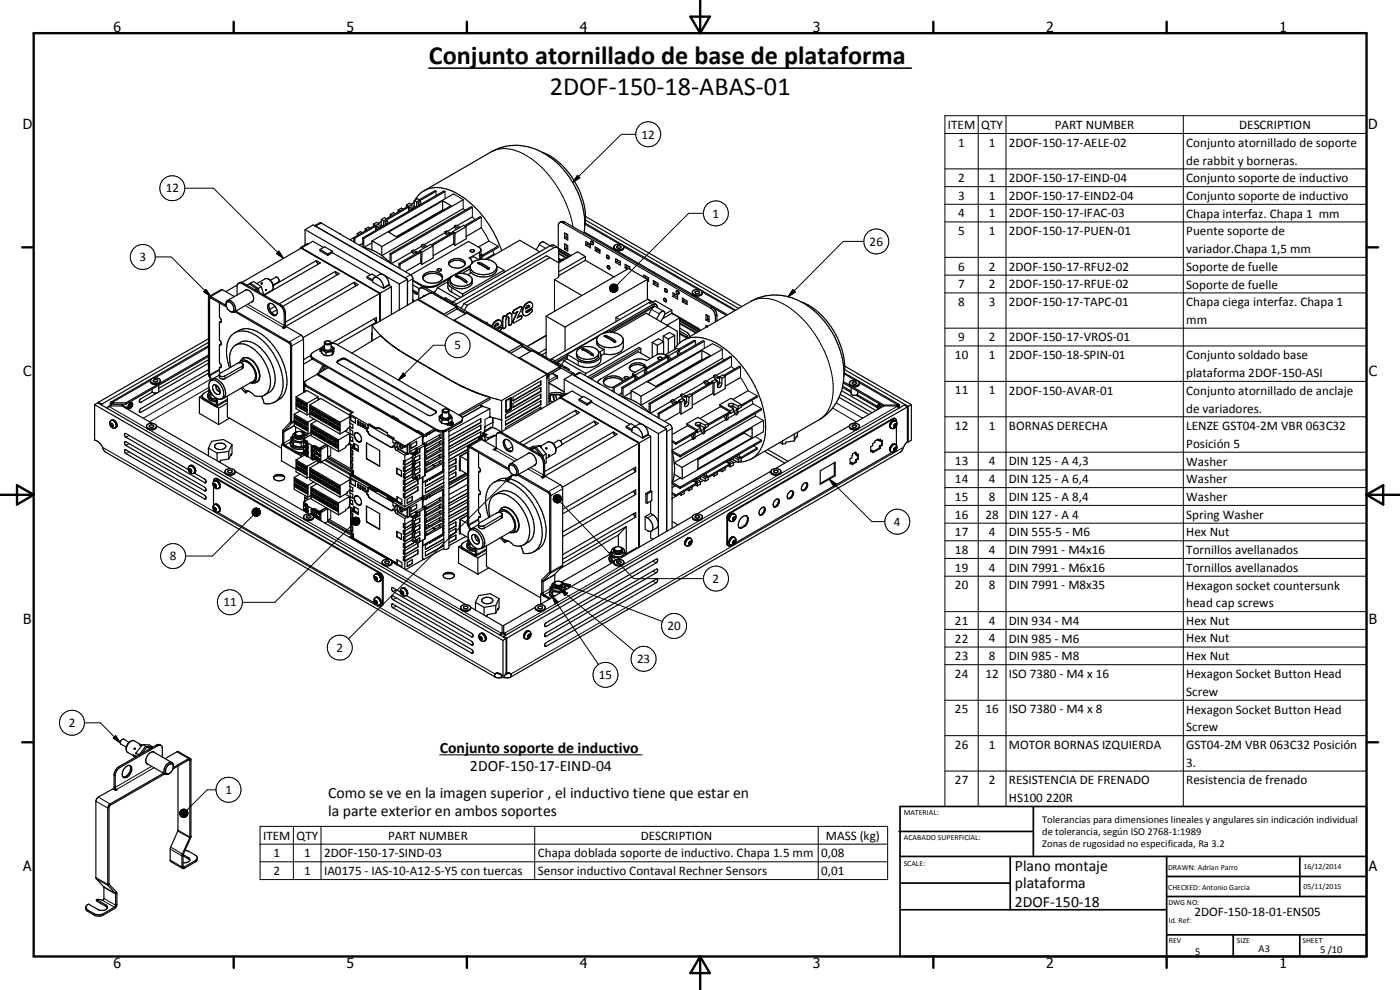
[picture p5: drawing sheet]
<svg xmlns="http://www.w3.org/2000/svg" width="420mm" height="297mm" viewBox="0 0 420 297" stroke-linecap="round" stroke-linejoin="round" font-family="sans-serif">
<defs><g id="words">
<g font-size="7.9">
<text x="128.7" y="19.3">Conjunto atornillado de base de plataforma</text>
<text x="165" y="28.4">2DOF-150-18-ABAS-01</text>
</g>
<g font-size="4.7">
<text x="132" y="225.8">Conjunto soporte de inductivo</text>
<text x="141" y="231.2">2DOF-150-17-EIND-04</text>
<text x="98.5" y="239.5">Como se ve en la imagen superior , el inductivo tiene que estar en</text>
<text x="98.5" y="244.9">la parte exterior en ambos soportes</text>
<text x="304.6" y="261.2">Plano montaje</text>
<text x="304.6" y="266.6">plataforma</text>
<text x="304.6" y="272">2DOF-150-18</text>
</g>
<g font-size="4.2">
<text x="34" y="9.6">6</text>
<text x="104" y="9.6">5</text>
<text x="174" y="9.6">4</text>
<text x="244" y="9.6">3</text>
<text x="314" y="9.6">2</text>
<text x="384" y="9.6">1</text>
<text x="6.8" y="38.7">D</text>
<text x="410.6" y="38.7">D</text>
<text x="7" y="112.9">C</text>
<text x="410.8" y="112.9">C</text>
<text x="7" y="187.1">B</text>
<text x="410.8" y="187.1">B</text>
<text x="7" y="261.4">A</text>
<text x="410.8" y="261.4">A</text>
<text x="34" y="290.4">6</text>
<text x="104" y="290.4">5</text>
<text x="174" y="290.4">4</text>
<text x="244" y="290.4">3</text>
<text x="314" y="290.4">2</text>
<text x="384" y="290.4">1</text>
</g>
<g font-size="3.9">
<text x="192.6" y="41.6">12</text>
<text x="284.5" y="38.7">ITEM</text>
<text x="294.5" y="38.7">QTY</text>
<text x="316.6" y="38.7">PART NUMBER</text>
<text x="371.9" y="38.7">DESCRIPTION</text>
<text x="287.6" y="44">1</text>
<text x="296.7" y="44">1</text>
<text x="302.8" y="44">2DOF-150-17-AELE-02</text>
<text x="356" y="44.1">Conjunto atornillado de soporte</text>
<text x="356" y="49.4">de rabbit y borneras.</text>
<text x="49.7" y="57.7">12</text>
<text x="287.6" y="54.6">2</text>
<text x="287.6" y="59.9">3</text>
<text x="296.7" y="54.6">1</text>
<text x="296.7" y="59.9">1</text>
<text x="302.8" y="54.6">2DOF-150-17-EIND-04</text>
<text x="302.8" y="59.9">2DOF-150-17-EIND2-04</text>
<text x="356" y="54.7">Conjunto soporte de inductivo</text>
<text x="356" y="60">Conjunto soporte de inductivo</text>
<text x="213.9" y="65.3">1</text>
<text x="287.6" y="65.2">4</text>
<text x="296.7" y="65.2">1</text>
<text x="302.8" y="65.2">2DOF-150-17-IFAC-03</text>
<text x="356" y="65.3">Chapa interfaz. Chapa 1 mm</text>
<text x="287.6" y="70.5">5</text>
<text x="296.7" y="70.6">1</text>
<text x="302.8" y="70.6">2DOF-150-17-PUEN-01</text>
<text x="356" y="70.7">Puente soporte de</text>
<text x="261" y="73.7">26</text>
<text x="356" y="75.9">variador.Chapa 1,5 mm</text>
<text x="41.9" y="78.4">3</text>
<text x="287.6" y="81.2">6</text>
<text x="296.7" y="81.2">2</text>
<text x="302.8" y="81.2">2DOF-150-17-RFU2-02</text>
<text x="356" y="81.3">Soporte de fuelle</text>
<text x="287.6" y="86.5">7</text>
<text x="296.7" y="86.5">2</text>
<text x="302.8" y="86.5">2DOF-150-17-RFUE-02</text>
<text x="356" y="86.6">Soporte de fuelle</text>
<text x="287.6" y="91.8">8</text>
<text x="296.7" y="91.8">3</text>
<text x="302.8" y="91.8">2DOF-150-17-TAPC-01</text>
<text x="356" y="91.9">Chapa ciega interfaz. Chapa 1</text>
<text x="356" y="97.2">mm</text>
<text x="136.4" y="104.9">5</text>
<text x="286.6" y="107.7">10</text>
<text x="287.6" y="102.4">9</text>
<text x="296.7" y="102.4">2</text>
<text x="296.7" y="107.7">1</text>
<text x="302.8" y="102.4">2DOF-150-17-VROS-01</text>
<text x="302.8" y="107.7">2DOF-150-18-SPIN-01</text>
<text x="356" y="107.8">Conjunto soldado base</text>
<text x="356" y="113.2">plataforma 2DOF-150-ASI</text>
<text x="286.6" y="118.4">11</text>
<text x="296.7" y="118.4">1</text>
<text x="302.8" y="118.4">2DOF-150-AVAR-01</text>
<text x="356" y="118.4">Conjunto atornillado de anclaje</text>
<text x="356" y="123.8">de variadores.</text>
<text x="286.6" y="129">12</text>
<text x="296.7" y="129">1</text>
<text x="302.8" y="129">BORNAS DERECHA</text>
<text x="356" y="129">LENZE GST04-2M VBR 063C32</text>
<text x="356" y="134.3">Posición 5</text>
<text x="286.6" y="139.7">13</text>
<text x="296.7" y="139.6">4</text>
<text x="302.8" y="139.7">DIN 125 - A 4,3</text>
<text x="356" y="139.7">Washer</text>
<text x="286.6" y="144.9">14</text>
<text x="296.7" y="144.9">4</text>
<text x="302.8" y="144.9">DIN 125 - A 6,4</text>
<text x="356" y="145">Washer</text>
<text x="286.6" y="150.2">15</text>
<text x="286.6" y="155.6">16</text>
<text x="295.7" y="155.6">28</text>
<text x="296.7" y="150.2">8</text>
<text x="302.8" y="150.2">DIN 125 - A 8,4</text>
<text x="302.8" y="155.6">DIN 127 - A 4</text>
<text x="356" y="150.3">Washer</text>
<text x="356" y="155.6">Spring Washer</text>
<text x="268.3" y="157.8">4</text>
<text x="286.6" y="160.9">17</text>
<text x="296.7" y="160.9">4</text>
<text x="302.8" y="160.9">DIN 555-5 - M6</text>
<text x="356" y="160.9">Hex Nut</text>
<text x="286.6" y="166.2">18</text>
<text x="296.7" y="166.2">4</text>
<text x="302.8" y="166.2">DIN 7991 - M4x16</text>
<text x="356" y="166.3">Tornillos avellanados</text>
<text x="51" y="168.1">8</text>
<text x="286.6" y="171.5">19</text>
<text x="296.7" y="171.5">4</text>
<text x="302.8" y="171.5">DIN 7991 - M6x16</text>
<text x="356" y="171.6">Tornillos avellanados</text>
<text x="213.9" y="174.9">2</text>
<text x="286.6" y="176.8">20</text>
<text x="296.7" y="176.8">8</text>
<text x="302.8" y="176.8">DIN 7991 - M8x35</text>
<text x="356" y="176.9">Hexagon socket countersunk</text>
<text x="67" y="181.9">11</text>
<text x="356" y="182.2">head cap screws</text>
<text x="200.4" y="189.1">20</text>
<text x="286.6" y="187.5">21</text>
<text x="296.7" y="187.5">4</text>
<text x="302.8" y="187.5">DIN 934 - M4</text>
<text x="356" y="187.5">Hex Nut</text>
<text x="101" y="195.6">2</text>
<text x="286.6" y="192.8">22</text>
<text x="296.7" y="192.7">4</text>
<text x="302.8" y="192.8">DIN 985 - M6</text>
<text x="356" y="192.7">Hex Nut</text>
<text x="179.7" y="203.8">15</text>
<text x="191.2" y="199">23</text>
<text x="286.6" y="198.1">23</text>
<text x="286.6" y="203.4">24</text>
<text x="295.7" y="203.4">12</text>
<text x="296.7" y="198.1">8</text>
<text x="302.8" y="198.1">DIN 985 - M8</text>
<text x="302.8" y="203.4">ISO 7380 - M4 x 16</text>
<text x="356" y="198">Hex Nut</text>
<text x="356" y="203.5">Hexagon Socket Button Head</text>
<text x="356" y="208.8">Screw</text>
<text x="286.6" y="214">25</text>
<text x="295.7" y="214">16</text>
<text x="302.8" y="214">ISO 7380 - M4 x 8</text>
<text x="356" y="214.1">Hexagon Socket Button Head</text>
<text x="20.6" y="218.1">2</text>
<text x="356" y="219.4">Screw</text>
<text x="286.6" y="224.7">26</text>
<text x="296.7" y="224.7">1</text>
<text x="302.8" y="224.7">MOTOR BORNAS IZQUIERDA</text>
<text x="356" y="224.7">GST04-2M VBR 063C32 Posición</text>
<text x="356" y="230">3.</text>
<text x="67.6" y="238.3">1</text>
<text x="286.6" y="235.2">27</text>
<text x="296.7" y="235.2">2</text>
<text x="302.8" y="235.2">RESISTENCIA DE FRENADO</text>
<text x="356" y="235.4">Resistencia de frenado</text>
<text x="302.8" y="240.6">HS100 220R</text>
<text x="79" y="251.9">ITEM</text>
<text x="89" y="251.9">QTY</text>
<text x="116.5" y="251.9">PART NUMBER</text>
<text x="192.3" y="251.9">DESCRIPTION</text>
<text x="247.9" y="252">MASS (kg)</text>
<text x="82.1" y="257.2">1</text>
<text x="91.3" y="257.2">1</text>
<text x="97.3" y="257.2">2DOF-150-17-SIND-03</text>
<text x="161.4" y="257.3">Chapa doblada soporte de inductivo. Chapa 1.5 mm</text>
<text x="246.5" y="257.2">0,08</text>
<text x="82.1" y="262.5">2</text>
<text x="91.3" y="262.5">1</text>
<text x="97.3" y="262.5">IA0175 - IAS-10-A12-S-Y5 con tuercas</text>
<text x="161.4" y="262.6">Sensor inductivo Contaval Rechner Sensors</text>
<text x="246.5" y="262.5">0,01</text>
<text x="358.5" y="275">2DOF-150-18-01-ENS05</text>
</g>
<g font-size="3.1">
<text x="312.7" y="246.8">Tolerancias para dimensiones lineales y angulares sin indicación individual</text>
<text x="312.7" y="250.4">de tolerancia, según ISO 2768-1:1989</text>
<text x="312.7" y="254">Zonas de rugosidad no especificada, Ra 3.2</text>
<text x="358.7" y="286.4">5</text>
<text x="377.7" y="285.6">A3</text>
<text x="396.2" y="285.9">5 /10</text>
</g>
<g font-size="2.4">
<text x="271.2" y="244.4">MATERIAL:</text>
<text x="271.3" y="252">ACABADO SUPERFICIAL:</text>
<text x="271.2" y="259.7">SCALE:</text>
<text x="350.6" y="261">DRAWN: Adrian Parro</text>
<text x="391.2" y="260.6">16/12/2014</text>
<text x="350.6" y="267.1">CHECKED: Antonio García</text>
<text x="391.2" y="266.7">05/11/2015</text>
<text x="350.6" y="271.4">DWG NO:</text>
<text x="350.8" y="276.9">Id. Ref:</text>
<text x="350.8" y="282.8">REV</text>
<text x="371.2" y="282.9">SIZE</text>
<text x="390.9" y="282.9">SHEET</text>
</g>
</g></defs>
<g fill="none" stroke="#000" stroke-width=".35">
<path d="M127.3 57.2l-1.6 1.2-1.2 1.7M127.3 57.2a10.2 10.2 0 0 1 10.7 1.3 32 32 0 0 1 12.6 16.7M130.6 57.2l-4.8 2.7M130.9 57.4l-4.9 2.8M133.3 57.3l-24.4 14.1M133.6 57.5l-24.4 14M136 58.2l-24.4 14.1M139 59.9l-24.4 14.1M162.7 45.7a25.6 25.6 0 0 1 12.8 22.2M162.7 45.7a15.5 15.5 0 0 0-15.2-.2l-20.2 11.7M162.7 45.7a21.8 21.8 0 0 1 12.6 15.7 15.4 15.4 0 0 1 .2 6.4M90.4 74.5l23.5 13.6"/>
<path d="M90.4 74.5l-17.9 10.3M90.4 74.2l-.4 .5M90.5 74.4l-.1 .1M90.5 74.4l23.6 13.6M91 74.1l-.6 .1M91.6 68.9l23.3 13.5M91.6 68.9l2.4-1.4 28.3 16.3M91.6 68.9v4.6M92.6 73.2h-.6l-1.6 1M94.4 67.7l1.8-.9 5.9 3.4M94.6 67.8l27.1 15.6M94.9 78.2l1.3 .7-16.9 9.7"/>
<path d="M94.9 78.2l.6 1M94.9 78.2l-12.9 7.5M96 74.8l2.4 1.4M96 74.8l1.4-.8 2.4 1.4M96 74.8v.5l2.4 1.3M97.1 74.3l-3.2-1.9-3.4 2M98.4 76.2v.4M99.8 75.4l-1.4 .8M99.8 75.8l-1.4 .8M99.8 75.4v.4M99.8 75.8l11.4 6.6M102.1 70.2l.1 .1"/>
<path d="M102.1 70.2l21.3 12.3 .5 .9v7.2M106.5 71.5l-.3-.2v1.3M106.5 71.5v1.3M107.2 70.1v.6M107.2 70.1l.5 .3M108.7 69.8l-.5-.3-1 .6M108.9 71.4l.3 .1M108.9 73l-1 .5M108.9 71.4v2.7M109 74.3a14.9 14.9 0 0 1 8.2 4.7M109.2 71.5v2.8l2.4-1.4M109.6 68.7l.5 .3"/>
<path d="M109.6 68.7v.6M111.1 68.5l-.6-.3-.9 .5M111.6 72.3l3 1.7M111.6 72.3v2.7M112.1 67.2l.7 .4M112.1 67.2v.7M112.8 67.9l-.4-.2-7.3 4.2M112.8 67.9l-6.3 3.6M112.8 68.2l.4-.3 .5 .7M112.8 68.2l.4 .6M112.8 67.9l-.1 1.2M112.8 67.6v.6"/>
<path d="M113.7 67.1l.1 1.4M113.7 67.1l-.7-.4-.9 .5M113.7 67.1l-.9 .5M114.4 66.5l-.9 .5M114.5 65.9l-.1 1.6-.5 .9M114.5 65.9l.6 .4M115.1 66.3v1.4M115.6 66.5l.5 .7M115.6 66.5v.9M116.1 65.7l-.7-.4-.9 .6M116.1 66.2l.5 .7M116.1 66.2l-.5 .3"/>
<path d="M116.1 65.7l-1 .6M116.1 65.7v.5M116.6 69.7l16.2-9.4 2.5 1.4-16.2 9.4zM117 76.1l.4 .2M117 76.1v2.7M117.1 64.3v.6M117.1 64.3l.5 .3M117.4 76.3v2.7M118.6 64.1l-.5-.3-1 .5M119.5 63l.5 .3M119.5 63v.6M119.7 79.1l.3 .2"/>
<path d="M119.7 79.1v1.3M120 79.3v1.3M120.9 62.7l-.5-.3-.9 .6M122 61.5l.7 .4M122 61.5v.6M122.6 62.1l-.3-.1-6.4 3.7M122.6 62.1l-6.5 3.9M122.6 62.1v1.3M122.7 62.5l.4 .6M122.7 62.5l.4-.3 .5 .7M122.7 61.9v.6M123.6 75.3l.5-.3 1.2 .7"/>
<path d="M123.6 75.3l1.2 .6M123.6 61.4l.1 1.4M123.6 61.4l-.7-.4-.9 .5M123.6 61.4l-.9 .5M123.6 75.6l-6.1 3.5M123.6 75.6l.8 .8M123.6 75.3v.3M124.3 60.8l-.9 .5M124.4 60.2l-.1 1.6-.4 .9M124.4 60.2l.6 .4M124.4 60.4l-.3 .5M125 60.6v1.4"/>
<path d="M125.3 75.9h-.5M125.3 75.7l-.5 .2M125.5 60.8l.5 .7M125.5 60.8v.9M125.7 75.6l-.4 .1M125.9 75.5l.4 .2M125.9 75.5l-6.2 3.6M125.9 75.2l.7 .4M125.9 75.2v.3M126 60l-1 .6M126 60v.5M126 60l-.7-.4-.9 .6"/>
<path d="M126 60.5l.5 .7M126 60.5l-.5 .3M126.3 78.9l-4.7 2.6M126.3 78.9l.3 .5M126.3 75.7l-6.3 3.6M126.3 75.7v3.2M126.5 73.6l1.2 .7M126.5 73.9l.6 .6M126.5 73.9l-2.2 1.2M126.5 73.6l.4-.3 1.2 .7M126.5 73.6v.3M126.6 75.6v3.8"/>
<path d="M130 73.7v3.7l-3.4 2M130 73.7l-.8-.4-3.3 1.9M130 73.7l-3.4 1.9M132.8 63l.2 .1M132.8 63l-13.9 8M132.8 60.3v2.7M133.5 69.8l.8 .9M133.5 69.8l-6.3 3.6M133.5 69.6l.5-.3 1.2 .7M133.5 69.6l1.2 .6M133.5 69.6v.2M134.7 79.3a3.1 3.1 0 0 1 4.9 0"/>
<path d="M135 78.3a3.2 3.2 0 0 1 4.6 .4 1.64 1.64 0 0 1-1.9 1.7 2.44 2.44 0 0 1-3-1.5zM135.1 70.2h-.4M135.2 70l-.5 .2M135.6 69.9l-.4 .1M135.8 69.5l.8 .4M135.8 69.8l.4 .2M135.8 69.8l-6.4 3.6M135.8 69.5v.3M136.2 70l-6.4 3.7M136.2 73.2l.3 .5M136.2 73.2l-6.2 3.5M136.2 70v3.2"/>
<path d="M136.3 67.9l.6-.3 1.1 .6M136.3 67.9l1.3 .6M136.3 67.9l.1 .3M136.4 68.2l.6 .6M136.4 68.2l-2.2 1.2M136.6 69.9l-.1 3.8M139 62.6l-24.4 14.1v-2.7M139.9 68l-3.3 1.9M139.9 68l-.8-.4-3.3 1.9M139.9 68v3.7l-3.4 2M141 77.6l1.1-.6 1.7 .9M141 77.6l.6 .6v.8l.1-.3"/>
<path d="M141.1 79.9l-3.7 2.3M141.1 79.9v2.1M141.2 75.1a.61 .61 0 0 1 .7-.3 .61 .61 0 0 1 .4 .7l-.9 .1-.3-.2zM141.2 79.6l-4.8 2.8M141.2 79.6l-.1 .3M141.4 62l-24.4 14.1M141.8 62.2l-24.4 14.1M141.8 65.1l-4.7 2.6M143.7 79.1h.1M143.8 79.2l-.4-.2 .2-.2a5.9 5.9 0 0 1 3.2 1.8l-.2 .2M143.8 79.1l2.8 1.7M143.8 79.2l2.8 1.6"/>
<path d="M144.1 65l-4.8 2.7M144.3 76.7l-.1-2.1-3.6-2.2-17.3 10.1M144.3 76.2l.4 .3M144.3 77.5v.4M144.3 75.1l-.4 .6-3.1 1.7 .2 .2M144.4 65.2l-4.7 2.7M144.4 68.3l-4.5 2.7M144.7 76.5v.8l-.4 .2v-.8M144.7 76.5l-.4 .2M146 77.9a3.3 3.3 0 0 1 3.1 1.9M146 77.9a4.5 4.5 0 0 0-4.8 1.7M146.7 72.3l-3.1 1.8"/>
<path d="M148.2 76.2l-2.6 1.6M149.1 79.8v.3M149.1 79.8l2.1 1.3M149.5 73.9l-4.8 2.7M149.5 74.3l-4.8 2.7M162 75.6l-6-3.5-10 5.8M165 77.3l-1-.5-24.7 14.3M165 77.3l-24.8 14.3M165.1 73.7l-2-1.1a1.22 1.22 0 0 0-1.3 .8l-.9 1.5M167.3 74.2l-1.3-.7-.8 .2-29.2 16.9M167.4 74.3l4 2.4M167.5 74.4l.1-7.2a.82 .82 0 0 1 1.4-.3l44.3 25.6a3.2 3.2 0 0 1 1.4 2.4v1.7"/>
<path d="M167.7 77.7l.7 .3M167.7 76.2l2.3 1.3M167.7 75.4l2.9 1.7M167.7 75.1l3.2 1.9M167.8 78.4l.3 .2M167.8 78.4l-.1 .1M168 66.8l.8-.4 .6 .2 48.6 28.1M168.3 78.1l-.3 .3M168.4 78h.7M168.4 78l-.1 .1M168.7 78.2l-.3-.1-.6 .3M169.4 73.2l1 .5v1.6l-1-.5z"/>
<path d="M169.4 69.9l1 .5v1.7l-1-.6zM169.4 77.8l-.5-.1-.6 .3M169.9 74.5l-.5 .3M169.9 70.1v1.1M169.9 73.4v1.1M169.9 74.5l.5 .3M169.9 71.2l-.5 .3M169.9 71.2l.5 .3M175.3 69.6l43 24.8M175.5 67.9l-.2 2.1M175.6 67l45.2 26M175.7 77l-2.4-1.4-5.6 3.3-2.7-1.6"/>
<path d="M175.7 77v1.1M175.7 78.1l-8 4.6M175.7 77l-8 4.6M175.7 78.1l8.6 5M175.7 66l45.9 26.5M175.7 64.9l46.9 27.1M175.8 72.5l1.4 .8v1.1l-1.4-.8zM176.3 73.2l.9 .5M176.3 73.3l.9 .5M176.3 73.3l-.5 .3M176.3 72.7v.6M177.3 72.4a.53 .53 0 0 1 .8 .3 .53 .53 0 0 1-.4 .7l-.4-.5z"/>
<path d="M177.7 72.4v.2M177.7 72.6l.4 .5M177.7 72.5l.2 .1M178.6 74.1l1.4 .8v1.1l-1.4-.8zM179.1 74.4v.5M179.1 74.9l-.5 .3M179.1 74.9l.9 .6M179.1 74.8l.9 .5M182.1 76.6a.57 .57 0 0 1 .6 .3 .57 .57 0 0 1-.2 .7l-.4-.4zM182.3 79.8a.59 .59 0 0 1 .6 .3 .59 .59 0 0 1-.1 .7l-.5-.5zM182.7 79.8l.3 .6M184.3 73.8a1.93 1.93 0 0 1 2.9 .3 1.57 1.57 0 0 1-2.6 .9l-.4-.5z"/>
<path d="M184.7 77.6l1.5 .8v1.1l-1.5-.8zM185.1 74a.77 .77 0 0 1 1.2 .2l-.3 .3h-.5l-.4-.2zM185.2 78.4l1 .6M185.2 78.4l-.5 .3M185.2 77.9v.5M187.2 74.1a1.75 1.75 0 0 1-3 .2M188 79.5v.6M62.8 88.9l3.9-2 3.6 2.1M62.8 88.9l-.2 .3v23.2l.7 1.7M62.8 88.9l5.1 2.8M65.9 90.9v4.3l.6 .9-.2 .6-.4-.1M65.9 96.6v5.5a.75 .75 0 0 1 .6 .6 .75 .75 0 0 1-.5 .8l-.1-.1"/>
<path d="M66.5 96.3l-.6 .3M67.8 91.2a.98 .98 0 0 1 1.1-.7 .98 .98 0 0 1 .9 .9 1.28 1.28 0 0 1-.3 2.2l-.2-.1M68 90.4l.2-.2a2.17 2.17 0 0 1 2.5 2.3 .97 .97 0 0 1-.5 1.2 2.39 2.39 0 0 1-2.2-3.3zM68 92.1l-4.9-2.8-.1 .1-.1 23.1 .6 1.4M69 93.4l.3 .1M70.4 93.5l16.7 9.8 .1 23.2-2.3 2.6v4M70.5 99.9a6 6 0 0 1 7.6 .1 18.2 18.2 0 0 1 7.9 16 5.6 5.6 0 0 1-3.5 4.6M70.8 93.3l16.2 9.4 .4 .5 .1 23.7-2.3 2.6v3.6l.3 .5 3.3 1.9 1.3 .3 1-.1M71.2 88.5l.1-3.3a.96 .96 0 0 1 1.3-.1l11.3 6.5a3.6 3.6 0 0 1 1.4 2.2v4l-.5 .5 .3 .3M71.2 85.5l-3.4 2M71.6 85l.7-.3 .6 .2 11.3 6.5a3 3 0 0 1 1.5 2.5v3.5l-.6 1.2M73.8 87l-5.5 3.2"/>
<path d="M73.9 87a2.48 2.48 0 0 1 1.8 3.6h-.2M73.9 87l-.4 .2M73.9 86.9l-.1 .1M74.1 85.6l.7-.4 2.3 1.6M75.2 85l2.3 1.6M75.2 85l.9-.5 2.3 1.5M75.2 85l-.3 .3M75.9 90.4l-5.6 3.2M77.1 85.1l2.5-1.4a2.16 2.16 0 0 1 2.4 2.3M77.1 86.8l.2 .6M77.1 86.8l-.4 .2M77.5 86.6l.3 1.2"/>
<path d="M78.4 85h.1M78.4 85l.3 .1zM78.4 86l-.9 .6M79.7 87l.2-.1v.2zM79.8 86.9h.1M80.6 83.7a2.75 2.75 0 0 1 1.4 2M80.9 91a2.55 2.55 0 0 0 2.1 3.5M81 91a1.26 1.26 0 0 0-.5 2 1.74 1.74 0 0 0 2.5 1.4M81 91a2.59 2.59 0 0 1 2 3.4M81.1 84.1l1.7-.9a.93 .93 0 0 1 .8 1.4l-1.7 1M82 85.7l-.3 1.3-2.5 1.5-.8-2.5M82.5 91.9l-1.6 .9"/>
<path d="M83.1 93l-1.6 .9M85.1 98.6l.9-.6 4.4 2.5 .6 .9 .1 16.4M100.6 81.4l1.2 .7-17 9.8M100.6 81.4l.2 .6 .4 .5M100.6 81.4l-16.8 9.8M106.3 84.7l1.2 .7-22 12.7M106.3 84.7l.2 .6 .4 .4M106.3 84.7l-20.6 11.9M110.2 83v.4l1.6 1M110.2 83l1.6 1M111.7 97.7v4.6M111.7 97.7a37.4 37.4 0 0 0 10.3 8.8l15.4 8.9a55.8 55.8 0 0 0 9.6 3.9"/>
<path d="M111.7 99.8l-.2 .3M112.3 83.3l-.4 .5-.1 .8 3.3 1.9M112.3 83.3a2.78 2.78 0 0 1 2.8 3.2M112.4 95.6l.6 1M112.9 83l-1.3-.8-1.4 .8M113 96.6v-1.4l-13.4 7.8M113 96.6l-11.8 6.8M113.9 88.1v8.3M113.9 88.1l-22.9 13.2M114 88v8.3M114 88l-.1 .1M115.3 82.6l4.5 2.6"/>
<path d="M115.3 82.6l-1-.3-2 1M115.3 82.6a3.6 3.6 0 0 1 1.4 3M116.7 85.6l.8 .4M116.7 85.6l-1.6 .9M117.5 86l-3.4 2M117.5 86v8.4M119.8 85.2v7.8M122.3 83.8v7.8M122.3 83.8l-2.5 1.4M123.9 85.5l2 1.2M123.9 87l1.4 .8M123.9 87.3l1.1 .7"/>
<path d="M123.9 87.7l1.1 .6M123.9 90.4l.3 .1M123.9 89.7l.2 .5M124.1 90.2l.3 .2M124.1 90.2l-.2 .1M125 88v.3M125.3 89.9l38.8 22.4M125.3 89.9l-13.6 7.8M125.3 89.9l.2-.1 7.8 4.4M125.3 89.9l4.1-2.2 7.7 4.4M125.3 87.8v.4l-.3 .1M125.3 87.8l-.3 .2"/>
<path d="M125.9 86.7l.3-.3h.7l2.3 1.4M125.9 86.7l-.2 .7v2.3M126.1 86.4l.8-.3 .7 .2 44.3 25.5 .6 .6M126.9 83.5a3.8 3.8 0 0 1 5.2-.9l.7 .9M127.2 82.4a4.1 4.1 0 0 1 5.5 .3 1.49 1.49 0 0 1-1.5 2.1 3.7 3.7 0 0 1-4.3-1.2v-.7zM127.5 88.7h.1M127.5 88.7l-.5 .3M130.7 87.4l-.6 .3M131.3 80.8a.7 .7 0 0 1 1.1 .4 .65 .65 0 0 1-.7 .2 .65 .65 0 0 1-.4-.6zM131.3 86.3l-.9 1.6M131.3 86.3l6 3.5M133.3 89.5h.6l2 1.1"/>
<path d="M133.3 94.2l-.3 .2M134.4 84.9l.8 1.2 3.6 2.1M134.4 84.5l-3.1 1.8M134.8 83.6l-.4 1v1.7l.2 .5 .7 .7 2.9 1.7M134.9 83.6l-3.6 2.1a5.7 5.7 0 0 1-5 0l-2.4-1.4M135.3 83.2a4.4 4.4 0 0 1 6.4 .4 2.44 2.44 0 0 1-2.9 3 3.5 3.5 0 0 1-3.7-1.6v-1.3zM135.3 83.2l-.5 .4M135.7 82.8l-4.4 2.6a5.3 5.3 0 0 1-5 0l-2.4-1.4M136 90.6l-.4 .3M136.3 96l3.9-2.1 16.4 9.5M136.3 96l16.5 9.5M136.3 96l-.2 .1"/>
<path d="M136.7 82.8l2.9 1.9h.4M136.7 82.8h.1M136.7 82.8a4.7 4.7 0 0 1 3.4 1.8l-.1 .1M136.8 83l3.2 1.7M137.1 92.1l-3.8 2.1M137.1 92.1v.1M137.1 92.7l2.5 1.4M137.1 92.2v.5M137.1 92.7l-3.5 2M137.1 92.3l2.9 1.7M138.8 88.2v.7M139.3 91.1l-.9 1.4"/>
<path d="M139.3 91.1l.9 .5M140.2 91.6l-.9 1.5M141.1 80.7l-2.4 1.3M141.7 84.1a3.9 3.9 0 0 1-5 1.5l-1.2-.7-.4-.7M145.8 96.8l.5 .3M145.9 96.8h.2M149 96.2h.1M149 96.2l.6-.1 .6 .1 .3 .6v.7l-1.6 1.1M149 96.2l-.8 .9-.5 .8M149.1 80.1a3.4 3.4 0 0 1-3.7 2.3 4.5 4.5 0 0 1-4.2-1.9l-.1-.3M149.1 80.1a2.9 2.9 0 0 1-3.1 3 5.3 5.3 0 0 1-4.5-1.3l-1.1 .6M149.4 97l.2 .4"/>
<path d="M149.5 97.1v.2M149.5 97a1.03 1.03 0 0 0-1.1 1.1l1.2-.7M149.5 97.3l-1 .7M149.5 97.3l.1 .1M149.7 98.3l.1 .1M149.7 98.3l-.4 .5M149.9 98.2l.1-.1a.6 .6 0 0 1 .4 .6 .6 .6 0 0 1-.4 .5M149.9 98.2h.1M149.9 98.2l-.2 .1M150 98.2l-.7 .6M150.1 96.1a2.1 2.1 0 0 0-2.5 1.7M150.3 98.2h-.3"/>
<path d="M151.2 81.1l-12.4 7.1M151.2 81.1v.7M151.5 94.8l-.6 .8 .1 3h.3l.5-.5v-2.1l.2-.5 .5-.4 .2 .4 .2 2.1M151.6 94.7l-.4 .1-.4 .7v2.7l.2 .4M151.6 94.7l.1 .1M153.2 94l.4 .5v2.4l-.6 .8-.4-.3-.1-2.3M153.2 94l-.7 .2-.7 .8-.2-.2M153.2 94a1.28 1.28 0 0 0-1.4 .9M153.2 94h.1M154.1 94l1.3-.6-1.3 2.9v.5M154.1 94a.56 .56 0 0 1-.2-.5 .56 .56 0 0 1 .4-.5l1.9-1.1 .4 .2-1.4 3.3 1.2-.6M155.2 93.6l-1.2 2.6a.38 .38 0 0 0-.1 .5 .38 .38 0 0 0 .5 .1l2-1.1 .2-.5v-.3l-.2-.1"/>
<path d="M156.4 94.7l-1.1 .5M156.4 94.7l.1 .1M156.5 92l-2.2 1.2-.2 .8M156.9 94.3l.3 .3M157.2 94.6l.1 .1M158.3 90.8h.1M158.3 90.8a3.1 3.1 0 0 0-1.4 3.5M158.4 90.8a.91 .91 0 0 1 1.4 .6l-.1 .9-1.9 1.1 .4 .3 1-.7M158.4 90.8a3.3 3.3 0 0 0-1.5 3.5M158.7 91.6l.1 .3M158.7 91.6a1.12 1.12 0 0 0-.9 1.1l1.2-.7M158.7 91.6l.3 .4"/>
<path d="M158.8 91.9l-1 .7M158.8 91.9l.2 .1M159 93h.2M159.2 92.8l.1 .1M159.2 92.8l-.9 .8h-.4M159.3 92.9l-.1 .1M159.4 90.8l-.7-.2-.4 .2M159.5 92.8a.52 .52 0 0 1 .3 .4 .52 .52 0 0 1-.3 .5 2.11 2.11 0 0 1-2.3 .9M159.5 92.8l-.2 .1M159.5 92.8h-.3M163.9 94.9v12.3M163.9 94.9l5.7 3.2"/>
<path d="M166.4 83.9l8.2 4.7M167.7 83.2v-8.4a.86 .86 0 0 0-1.4-.5l-29.7 17.2M169.6 98.1v7.2M182.9 80v.3M183.5 99.7l-.9-.5-1.3 .7M184.9 95.2l1.1 .7M184.9 95.2v1.3M187.6 80.3v-1l1.4 .8v.7M187.6 80.3l.7 .5M188 80.1l-.4 .2M188 80.1l1 .5M193.2 83.2v-.7l1.4 .9v1.1l-.3-.3"/>
<path d="M193.7 83.4h-.1M193.7 83.4l.9 .5M193.7 82.8v.6M194.3 89.7l1.6 .9M194.3 89.8l1.5 .9 .9-.5 4.9 2.9M194.3 83.8l-5.7-3.2-24.7 14.3M194.3 83.8v6M194.3 89.8l-9.4 5.4M194.3 83.8l-24.7 14.3M194.6 94.4l1.1-1.8 .5-.5-12.9 7.5M196.1 84.2l1.4 .8v1.1l-1.4-.8zM196.5 85l1 .5"/>
<path d="M196.5 85l-.4 .3M196.5 84.5v.5M196.8 91.3l-1.2-.7-.8 .2-29.7 17.1M197.3 92.3a.87 .87 0 0 0-.4-1 .87 .87 0 0 0-1 .1l-15.3 8.8M199.2 93.4l.3 .4-.1 .7-1.1 2M199.2 93.4l-1 .4-1.2 2M199.2 93.4l-2.7-1.5h-.5l-13 7.5M199.3 89.5a.57 .57 0 0 1 .6 .4 .57 .57 0 0 1-.2 .7l-.4-.3zM199.5 86.7a.59 .59 0 0 1 .7 .3 .59 .59 0 0 1-.2 .7h-.2a.73 .73 0 0 1-.3-1zM199.7 89.6l.3 .6M200.5 97.8l2.8 1.6v4.2M200.5 97.8l-24.7 14.3"/>
<path d="M200.5 97.8l-6.6-3.8-10 5.7M201.6 93.9l7.9 4.6 .3 .3M201.6 94l-2.8 1.6M201.6 93.1v.9M201.6 93.1l-2.1 1.2M201.6 94l2.4 1.4M201.7 94v.1M202 87.8l1.4 .8v1.1l-1.4-.8zM202 94.1v.2M202.4 88.6l1 .6M202.4 88.6l-.4 .3M202.4 88.1v.5"/>
<path d="M203 87.2a.58 .58 0 0 1 .7 .4 .58 .58 0 0 1-.2 .7l-.5-.5zM203.4 87.2l.4 .7M204 99.9l2.4 1.4M204 98.5l2.4 1.4 .6 1.1M204 95.4l6.3 3.7M204 97.1l4.9 2.8M204 96.4l5.5 3.2M204 96.1l5.8 3.3M204 95.4v7.5M204 95.4l-3.9 2.2M204 99.4l2.3 1.3M204.8 89.5l1.4 .8v1.1l-1.4-.8z"/>
<path d="M205.3 90.3l-.5 .3M205.3 89.7v.6M205.3 90.3l.9 .5M207.8 87.8a1.8 1.8 0 0 0 3 0M207.8 87.4a1.89 1.89 0 0 1 3 .3 1.36 1.36 0 0 1-2.1 1.1l-.8-.5zM208.6 87.5h.1a.6 .6 0 0 1 .8-.2 .6 .6 0 0 1 .3 .6 .69 .69 0 0 1-.7 .2 .69 .69 0 0 1-.5-.6zM211.9 94.4l.9 .5v1.7l-.9-.6zM212.3 95.8l-.4 .2M212.3 94.7v1.1M212.3 95.8l.5 .2M212.3 95.6l.5 .3M212.4 97.9l-.5-.2v.5"/>
<path d="M213.8 92.2a3.1 3.1 0 0 1 1.4 2.5v1.6M240.5 90.6a22.1 22.1 0 0 1 12.1 14 16.8 16.8 0 0 1 .7 8.1M45.4 113.7a1.7 1.7 0 0 1 2.8 .8 1.83 1.83 0 0 1-3 .2zM45.7 116.7l.1 .9M46 114.1a.82 .82 0 0 1 1.3 .2l-.1 .1a.74 .74 0 0 1-1.2-.3zM47.7 115.6v1.8a1.25 1.25 0 0 1-1.9 .2M48.2 114.3a1.84 1.84 0 0 1-3 .1M59.8 119.2v4.8l5.8 3.4M59.8 119.2l5.8 3.3M60.7 118.7l-.9 .5M60.7 118.9l.3 .5 3.7 2.1 .2-.1v-1.9M60.7 118.7l.1 .8 .3 .3 3.6 2.2 .6-.3v-2"/>
<path d="M62.4 118.8a2.59 2.59 0 0 0 2.5 1.3M62.6 103.8l-29.3 16.8M62.6 110.9l-20.3 11.7-.4 .6v.4l.4 .1 20.3-11.7M62.6 109l-20.4 11.8-.3-.2 .3-.9 3.6-2.1M62.6 107.9l-14.9 8.6M62.6 102.7l-32.1 18.6M62.6 101.6l-33.1 19.1M62.6 107l-24.8 14.3M62.6 106.6l-24.8 14.3M62.6 117l.1 1.2 .6 1.1M62.6 117.1l-1.6 1-.3 .6M62.6 117.9a1.76 1.76 0 0 0 .1 1.9 1.76 1.76 0 0 0 1.8 .7l.4 .1"/>
<path d="M62.6 117l.1 .1M62.7 117.1l.6 1.3M62.9 116.8l-.3 .2M62.9 116.8a1.76 1.76 0 0 1 1-2.8 4.2 4.2 0 0 1 2.9 5.4l-.6 .4M63.3 118.4h.4M63.3 119.3l1.6 .4M63.3 118.4v.9M63.8 113.7a3.5 3.5 0 0 1 3.5 2.5 2.53 2.53 0 0 1-.4 3.4 3.3 3.3 0 0 1-4-2.8M64 115.7a1.6 1.6 0 0 1 2 1.7v.3a.73 .73 0 0 1-.5 .7 .73 .73 0 0 1-.8-.4l-.6-.7-.3-.8zM65 115.6a1.32 1.32 0 0 0 1 1.9M65.4 116l.5 1M65.9 110.2v1.3l.2 .5"/>
<path d="M65.9 103.4v5.5a.84 .84 0 0 1 .3 1.4l-.3-.1M66.5 109.9l-.6 .3M66.5 103.1l-.6 .3M68.2 118.9v6.2l16.3 9.4M68.9 110.4a10.3 10.3 0 0 1 .5-9.6 5.1 5.1 0 0 1 6.4-.7 18.5 18.5 0 0 1 9.1 16.1 4.8 4.8 0 0 1-5.1 5l-.5-.1-.8-2.2M69.3 110.2a6.4 6.4 0 0 1 .9-6.3 4 4 0 0 1 4.8 .1 12.8 12.8 0 0 1 6 12.3 3.3 3.3 0 0 1-4.6 2.4l-1-.9-1-.5a1.16 1.16 0 0 1-1.3-.7l-.4-.4M70.7 103.5l1.4-.8a5.4 5.4 0 0 1 6.1 1.7 12.5 12.5 0 0 1 4.1 11.3l-.6 1.2-.6 .6-1.7 1M71.9 108.8a1.65 1.65 0 0 1 2.7-.3 4.7 4.7 0 0 1 1.9 6.1l-.5 .3h-.9M71.9 108.8h.3M71.9 108.8l-.6 .2-5.2 3M72.2 108.8l.8 .5-.1 1.1-5.4 3.2-.9 .1-.7-.4-.1-.9 .3-.4M72.2 108.8a2.53 2.53 0 0 1 3.6 1.3 3.1 3.1 0 0 1 .2 4.2l-9 5.2"/>
<path d="M72.3 116.5l1.4 1.4M72.8 107.5a3.4 3.4 0 0 1 4.1 1.9 4.7 4.7 0 0 1 .6 4.9l-.5 .4M72.9 107.5a3.3 3.3 0 0 1 3.8 2 4.5 4.5 0 0 1 .6 5l-.8 .4h-1M72.9 107.5l-1 1.2M73 109.5l-.3 .4-5.2 2.9a1.31 1.31 0 0 1-1.7-.3l-2.2 1.3-.5 .6M73.9 117.2l-.2 .7M74.6 117.3l-.9 .6M88.8 119.1l3.3-1.9 3.4 1.9M88.8 119.1v3.5l3.3 1.9M88.8 119.1l3.3 1.9M89 119.5l.6 .5v.7l-.6-.4zM89.3 119.8v.3"/>
<path d="M91.4 115l.5 .6 14.1 8.1-1 .5M91.4 115.9l-.3 .2M91.4 115.4v2.2M91.6 114.4l-.5 .3M91.6 114.4l-.2 1 .3 .4 13.9 8.1M91.9 117.3l-.3-.1v.3M93.3 106.6l-2.2 1.3M93.3 106.6v.5l.4 .6 4.7 2.7M93.8 107.7l-2.7 1.6M95 112.4l.2-.1 31.7 18.3M95 112.4l31.8 18.3M95 112.4l-3.4 2"/>
<path d="M95.3 112.3h.1M95.4 112.2l-.1 .1M95.5 112.1l-.1 .1M95.5 119.5l.5 .3M95.5 119.1v.6M95.5 119.1l-3.4 1.9M96.1 105.4l.5 .3M96.6 105l1.3 .8M96.6 105l.3-.9 .5-.3-3.5 1.9a.86 .86 0 0 0-.6 .9 .86 .86 0 0 0 .6 .8l37.2 21.5a3.5 3.5 0 0 0 2.9 0l4.5-2.6 .3-.6M96.6 105v1l1.3 .7M96.6 105l-.5 .3M96.7 104.6l-.5 .2-.1 .6"/>
<path d="M97 109.6l-1.7 2.7M97.3 109.7l-1.3 2.1M97.4 103.9a.72 .72 0 0 0-.4 .9 .72 .72 0 0 0 .8 .5 1.58 1.58 0 0 0 2.1-.8l-.5-.6M97.4 102.9v1.6M97.4 110.5l-.2 .2M97.4 102.9a1.27 1.27 0 0 0 2 .1M97.4 110.7l-.1 .1M97.5 110.4l-.5 .8M97.7 102.5a.85 .85 0 0 1 .9-.3 .85 .85 0 0 1 .6 .7 .92 .92 0 0 1-1.6-.3zM97.7 102.5l-.3 .4M97.9 105.8v.9M98.5 110.3l-3 1.8"/>
<path d="M99 102.4l.4 .5v1.6M99.4 103.8l.8 .6M99.4 103l1.6 .3 37.2 21.5 .5 .5M99.7 106.4l-.9 .3h-.9M99.7 105.5v.9M99.7 105.5l-1.8 .3M100.2 104.4v1l-.5 1M100.2 104.4l-.5 1.1M101.3 108.3l1.5-.8 1 .2 26.9 15.5 .3 .4-.3 .4-1.3 .7-1.1-.2-26.9-15.5-.2-.3zM111.5 100.1l.2 .2M111.5 100.1v2.3M116.8 103l-2.6-2.3-8.6 5.3"/>
<path d="M117.6 103.5l4.4 2.9 13.5 7.8a61.8 61.8 0 0 0 15 6M147 119.3v.5l-8.8 5M147 119.3l-9.3 5.2M152.8 105.5l-.2 .2M153.1 119.5v3.2M153.1 119.5h.1M153.1 119.5l-1.1 .7M154 119.1l8.3-4.8v1.2l-8.3 4.8zM155.9 107.3l8.5 4.9v.8M155.9 107.3l-.3 .1M155.9 107.3l3.8-2.1 8.4 4.9v.5l-3.4 2M156.6 103.4l.1 .6"/>
<path d="M156.6 103.4l-3.8 2.1M156.7 104l2.5 1.5M156.7 104l-3.5 2M156.7 103.6l2.8 1.7M162.2 119.4l-10.5 6M162.2 114.3v1.1M162.2 116.3v1.1M162.2 118.3v1.1M162.2 117.4l-8.2 4.7M162.2 115.4l-8.2 4.8M162.2 119.4h.1M162.2 117.4l.1 .1"/>
<path d="M162.2 115.4l.1 .1M163.9 100.7l-5.6 3.3M163.9 100.6l-5.7 3.3M163.9 105.7l-1.3 .8M163.9 104.6l-2.2 1.4M164.1 112.3v9.4M164.1 113.6l.6-1.2v8.9M164.1 112.3l-13.6 7.9M164.7 118.2a5.4 5.4 0 0 1 4.6 .1M164.7 114.9l4.6 2.7M164.7 119.5h.1M164.8 119.5l.4 .3"/>
<path d="M164.9 118.7v.9M165.2 118.7l-.1 1.7M165.2 118.7l-.5 .1M165.7 112l1.6 1.1M165.8 112l1.4 .8 .1 .5M166.8 118.4l.4 1.5M167.2 112.9h.1M167.3 113.3l-2.6 1.5M167.3 113.2v.1M168.1 118.5l.3 .5M168.1 110.2l3.7 2.2M168.3 119.3l23.5 13.6"/>
<path d="M168.3 119.3l-.1 .1M168.6 118.6a5.7 5.7 0 0 0-3.4 .1M168.7 119l-.7 .2-.2 .3M169.2 108.2l6.6 3.9M169.2 108.2l-.6 1.3M169.3 113.8l2.5-1.4 28.3 16.3M169.3 113.8v4.6M169.3 113.8l23.4 13.5M170 110.3l.9 .5-.2 .4M170 110.3l-.7 .1M170.2 107.1l-3.2 1.9 .5-.1 2.5 1.4M170.2 107.7l-1 .5"/>
<path d="M170.2 106.3v1.4M170.2 106.7l-3.6 2.1M170.4 118.1l-.6 .1-1.6 .9M172.2 112.6l1.7-.8 6 3.3M172.4 112.7l.1 .1M173 105.8a2.63 2.63 0 0 0 3 2 3.4 3.4 0 0 0 3.7-1.8M173.5 104.9a4.6 4.6 0 0 1 6 .4l.2 .5a2.52 2.52 0 0 1-2.9 2.7 3.1 3.1 0 0 1-3.8-1.9v-1zM173.8 119.8l2.4 1.3M173.8 119.8l1.4-.8 2.4 1.3M173.8 119.8v.4l2.4 1.3M174.6 104.8a3.4 3.4 0 0 1 3 1.2l.5 .6h-.6l-1.7-1.3zM174.7 104.9h.5l2.8 1.7"/>
<path d="M174.9 119.2l-3.2-1.9-3.4 2M175.8 112.1l-.3 .5M179.4 101a2.42 2.42 0 0 0 1.9 3.8M179.4 101a5.3 5.3 0 0 1 7.6 .5l.1 .5M179.5 101l-9.3 5.3M179.9 115.1l.1 .1M179.9 115.1l21.6 12.7 .2 .6v21.1M179.9 100.6l-13.7 8M181.1 114.8a2.8 2.8 0 0 0 2.9 1.4M181.3 106.2l-1 .5a3.2 3.2 0 0 1-3.2 2.2 6.1 6.1 0 0 1-3.6-.7l-3.3-1.9M181.3 104.8v1.4M181.3 104.8l-1.4 .8a2.77 2.77 0 0 1 .4 2.3 3.1 3.1 0 0 1-3.3 2.3 6.1 6.1 0 0 1-3.5-.6l-3.3-1.9"/>
<path d="M181.6 101h.2M181.8 101.1l2.8 1.6M181.8 101.1l-.5-.3 .5-.2 1.5 .7 1.4 1 .1 .2-.2 .2M181.8 101l2.8 1.7M184 116.2l.3 .2M184 116.2v1.3M184.3 116.4v1.3M186.6 116.2l.4 .3M186.6 117.9l-1 .5M186.6 116.2v2.8M186.8 119.2a14.9 14.9 0 0 1 8.2 4.7M186.9 114.5a4 4 0 0 0-5.7 .1l-.1 .2"/>
<path d="M187 116.5v2.7l2.4-1.4M187.1 114.4a3.6 3.6 0 0 0-4.7-1.3l-1.1 .7-.2 1M187.1 102a3.6 3.6 0 0 1-4.2 2.3 3.6 3.6 0 0 1-3.8-2.2M187.1 102v2.1a3.4 3.4 0 0 1-3.9 2.3l-1.9-.2M188.5 113.5a.67 .67 0 0 0-.5-.5 .67 .67 0 0 0-.7 .3l.2 .4h.7M188.9 110.6l.8 .8 1 .3M189.2 109.6a3.3 3.3 0 0 1 4.6 .4v.5a3.1 3.1 0 0 0-4.9 .1v-.6zM189.4 117.2l3 1.7M189.4 117.2v2.7M189.9 112.1l.7 .5M189.9 112.1v.7M190.5 112.8l-6.2 3.6"/>
<path d="M190.5 112.8l-.3-.2-6.2 3.6M190.5 112.8v1.2M190.6 112.6v.5M190.6 113.1l.4-.2 .5 .6M190.6 113.1l.4 .6M192.3 104.6l-.6-.3-15.4 8.8M192.3 104.6v1.4M192.3 104.6l-15.4 8.9M193.4 111.4l.5 .7M193.4 111.4v1M193.9 111.1l.5 .7M193.9 111.1l-.5 .3"/>
<path d="M193.9 110.7l-3.3 1.9M193.9 110.7l-.7-.5-3.3 1.9M193.9 110.7v.4M194.3 114.6l16.3-9.4 2.5 1.4-16.2 9.4zM195.1 107.6l-3.5-2.1-14.2 8.2M195.7 102.7l1.6 .9M195.7 102.7v4.5M197.3 103.6v2.7M198.7 107.7v-.1a.7 .7 0 0 0-.6-.5 .7 .7 0 0 0-.7 .5l.4 .3h.6M199 100.8l1.6 .9M199 100.8v1.7M199.2 102.5v3.8"/>
<path d="M199.2 102.5l-1.9 1.1M199.2 102.5l-1.6-.9-1.9 1.1M199.8 106.4l.7 .4M199.8 106.6a2.67 2.67 0 0 0-2.7-.2l-3 1.8a4.6 4.6 0 0 0-4.3 0l-9.5 5.5-.6 .4-.4 .7M199.8 106.4l-.1 .7M200.4 107.4l.5 .6M200.4 107.4l.5-.3 .5 .6M200.4 107.1l-6.5 3.8M200.4 107.1l-.3-.3-6.4 3.7M200.4 107.1v1.2M200.5 106.8l-.1 .6M200.6 101.7v4.3"/>
<path d="M202.3 105a7.6 7.6 0 0 1 9.5-3.4 25 25 0 0 1 12.6 10.5 26.6 26.6 0 0 1 5 20 8.4 8.4 0 0 1-3.9 5.6M202.5 100.6l-1.9 1.1M202.5 100.6v4.1M202.5 100.6l-1.6-.9-1.9 1.1M203.3 105.7l.5 .6M203.3 105.7v.9M203.8 104.9l-3.3 1.9M203.8 105.4l.5 .7M203.8 105.4l-.5 .3M203.8 104.9v.5M203.8 104.9l-.7-.4-3.3 1.9M204 100.2l2.2 1.3"/>
<path d="M204.2 118.8l1.2 1.3M204.2 118.8l-2.1 1.3M204.2 118.5l.5-.3 1.2 .7M204.2 118.5l1.2 .7M204.2 118.5v.3M205.1 102.2l20.2-11.8a14.9 14.9 0 0 1 12.6-.9 25.1 25.1 0 0 1 15.3 20.9 15.9 15.9 0 0 1-7.4 15.5l-20.3 11.8M205.9 118.9h.2M205.9 118.9l-.5 .3M206.1 118.8l-.2 2-.5 .7M206.1 118.8l.7 .4M206.1 119.1l-.7 .1M206.3 100.7v.6"/>
<path d="M206.3 100.7l-.2 .5M206.8 119.2l-.1 1.6a1.09 1.09 0 0 1-1.1 1.1l-.2-.4M207.7 118.7l-.7-.5-.9 .6M207.7 118.7l-.9 .5M207.7 118.7l.1 3.6-3.4 1.9M208.4 102.1l-4.8 2.7M208.7 102.3l-4.9 2.9M210.6 107.9l.2 .1M210.6 107.9l-13.9 8.1M210.6 105.2v2.7M211 102.2l-24.4 14M211.3 114.7l.7 .9"/>
<path d="M211.3 114.7l-6.3 3.7M211.3 114.5l.4-.3 1.3 .7M211.3 114.5l1.2 .6M211.3 114.5v.2M211.4 102.4l-24.4 14.1M212.9 115.1h-.4M213 114.9l-.5 .2M213.3 114.9h-.3M213.6 114.4l.7 .5M213.6 114.4v.3M213.8 103.1l-24.4 14.1M213.9 118l-6.1 3.6"/>
<path d="M213.9 118l.4 .5M214 114.9l-6.5 3.7M214 114.9l-.4-.2-6.4 3.7M214 114.9l-.1 3.1M214.2 113.1l1.6 1.9M214.2 113.1l-2.2 1.2M214.2 112.8l.4-.3 1.2 .7M214.2 112.8l1.1 .7M214.2 112.8v.3M214.3 114.9v3.6M215.3 114.3l-1 .6M215.3 114.3l-.8-.4-.9 .5"/>
<path d="M215.3 114.3v1.5M215.8 113.2h.2M215.8 113.2l-.5 .3M216 113.1l-.1 1.6-.6 1M216 113.1l.7 .4M216 113.4l-.7 .1M216.7 113.5l-.1 1.6a.85 .85 0 0 1-.3 .9 .85 .85 0 0 1-.9 .1l-.1-.3M216.8 104.8l-24.4 14.1M216.8 107.5l-24.4 14.1v-2.7M217.6 112.9l-.7-.4-.9 .6M217.6 112.9l-.9 .6M217.6 112.9l.1 3.7-3.4 1.9"/>
<path d="M219.2 106.9l-24.4 14.1M219.5 110l-4.6 2.6M219.5 107.1l-24.4 14.1M221.9 109.9l-4.8 2.7M222.2 110.1l-4.7 2.8M222.2 113.2l-4.5 2.7M224.5 117.2l-4.5 2.6M227.2 118.8l-4.7 2.7M227.2 119.2l-4.7 2.7M251.8 119.2l9 5.2M252.2 118.3l9.5 5.5M252.5 117.2l10.4 6"/>
<path d="M252.8 116.2l2.6 1.6M252.9 115.9l2.5 1.4M253.1 114.9l12 7M253.1 114.5l12.1 7M253.4 111.9l16.4 9.4M253.5 110.9l19.1 11M253.5 109.9l20 11.5M255.1 114.5a2.16 2.16 0 0 1 2.8 .2 1.46 1.46 0 0 1-2.2 1l-.8-.5zM255.4 116.2v2l.3 .2 .4 .2 1.1-.2 .2-.3v-.7M255.9 114.7a.67 .67 0 0 1 .7-.2 .67 .67 0 0 1 .4 .6 .74 .74 0 0 1-1.2-.2zM256.9 118.6l6.4 3.7M257.2 118.4l6.1 3.5"/>
<path d="M257.9 114.9v.3a1.61 1.61 0 0 1-1.5 .9 1.61 1.61 0 0 1-1.5-1.1M28.4 121.4l.9-.5 122.6 70.7M28.4 121.4l122.5 70.8M28.4 121.4v10.7a4.7 4.7 0 0 1 2.9 3.2l.4 .3M29.5 120.7l1 .6M29.5 120.7v.3M30.5 121.3v.2M31.7 135.6l117.1 67.6M32.1 122.5l.7-.7h3.8l9 5.2M33.2 127.3l.1-.2 .4 .2 .2 .4M33.2 127.3l.1 .5M33.4 126.2h-.2a1.26 1.26 0 0 0 0 1.7l.7 .5 .8-.1"/>
<path d="M33.4 126.2a1.19 1.19 0 0 1 1.4 .2 1.19 1.19 0 0 1 .2 1.4M33.4 126.2l.5-.1 .4 .3M33.5 127.2l-.3 .1M33.5 127.2l.2 .4M33.7 127.6l-.4 .2M33.7 127.6l.2 .1M33.9 127.7l-.2 .3-.4-.2M34 120.9l-.8-.2-.1 1.1M34 121.3l-.5-.2-.1 .7M34 121.3h3.8M34 120.9h3.8M34 120.9v.4"/>
<path d="M34.1 126.2l.2 .2M34.3 126.4l.1 .1M34.4 126.5l.5 .7 .1 .7M34.4 126.5l.5 .9M34.9 127.5l.1 .2M35 127.9l-.3 .4M35.1 127.6l.1 .1M35.2 127.7l-.2 .2M35.2 127.7l-.5 .6M36.7 121.5l-.3-.2 2.2 1.3M37.4 135h.4l23.6 13.6 .4 .4v.7h-.4l-23.6-13.6-.4-.6zM37.4 132.6l.4-.1 23.6 13.7a.68 .68 0 0 1 .2 1.1l-23.8-13.7-.4-.5z"/>
<path d="M37.8 120.9v.4M37.9 122.2l-.3 .2M38.8 121.2a.55 .55 0 0 1 .8-.3 .55 .55 0 0 1 .2 .8 .87 .87 0 0 1-1.4 .7v-.6zM39 122.1l-.3 .1M39.1 120.6l.5 .3M39.1 121.2a.49 .49 0 0 1 .2 .6 .49 .49 0 0 1-.6 .2l-.1-.1M39.3 121.1a.64 .64 0 0 1 .1 .8 .64 .64 0 0 1-.8 .3l.5-1M39.3 121.1l-.3 .1M39.3 121.1l.1 .4M44 127.9l.1 .4a2.05 2.05 0 0 0 2.8-.2v-.1M44.1 127.4a2.08 2.08 0 0 1 2.8 .2 1.41 1.41 0 0 1-.7 1.4 1.41 1.41 0 0 1-1.5-.2 .86 .86 0 0 1-.6-1.4zM44.9 127.7a.68 .68 0 0 1 .7-.2 .68 .68 0 0 1 .4 .6 .85 .85 0 0 1-1.2-.3z"/>
<path d="M46.9 127.8l22.3 12.8M56.9 139.8a1.31 1.31 0 0 0-.2 1.6 1.31 1.31 0 0 0 1.5 .6M57 139.7a1.19 1.19 0 0 1 1.4 .3 1.19 1.19 0 0 1 .1 1.4l-.2-.9-.4-.5M57 139.7h.5M57 139.7l-.1 .1M57.5 139.7l.4 .3M57.5 139.7l.2 .1M57.8 140l.2 .1M62.6 134.5l2.5 1.4M62.6 134.5v2.3M64.6 133.4a1.95 1.95 0 0 1 3.2 .6 1.88 1.88 0 0 1-1.8 .9 1.88 1.88 0 0 1-1.6-1.1zM65.1 135.9v2.4"/>
<path d="M65.6 122.5v4.9M68.2 121l-2.6 1.5M68.2 120.1l-3.1 1.8M68.7 137.7l-2.6 .4v.4l-.4 .1M68.7 135.4v2.3M68.7 135.4l-3.6 .5M68.9 125.5l-3.3 1.9M69.3 136.4l.1 .3M69.4 136.7v-.5l-.7 1.5M69.6 133.3l-2.6-1.4-3.5 .5-.9 2.1M69.6 133.3v2.8l-.2 .6M69.6 133.3l-.9 2.1"/>
<path d="M84.5 133.3l5.7 3.4M84.5 133.3v5l4.3 2.5M84.9 133.1l-.4 .2M84.9 133.1l.6 .9 3.3 1.9 .9 .3 1.6-.2M87.1 132.9a3 3 0 0 0 4 1.3M87.1 132.9a2.19 2.19 0 0 0 2.8 1.9l1.2-.1M87.4 132.2l.6 1.4M87.4 132.2l-.3 .7M87.4 131.2l.6 1.4M87.4 131.2v1M87.8 130.7l.1 .2M87.8 130.7v.7a2.14 2.14 0 0 0 3.3 .8"/>
<path d="M87.8 130.9l-.4 .3M87.9 130.9a2.3 2.3 0 0 0 3.5 .3l.3 .2M88 132.6l2.4 .4M88 133.6l1.2 .4h1.2M88 132.6v1M88.3 124.3v3.5l4.1 2.4M88.3 124.3l4.1 2.4M88.3 126.4l.1-.4 .6 .4v1l-.6-.4M88.3 126.7l.1 .3M88.4 124.8l.7 .4v.7l-.7-.4zM88.5 130.5a1.74 1.74 0 0 0 2.6 0M88.7 126.2l.1 .7"/>
<path d="M88.7 125v.3M88.7 128.1v1.7M88.7 125.3l.4 .2M88.7 125.3l-.3 .2M88.8 126.9l.3 .1M88.8 126.9l-.4 .1M88.8 129.8l1.1-.3 1 .3M88.8 129.7l-.3 .4v.8l.9 .5h.8l.7-.3 .2-.2-.2-1.1M88.8 138v3.6l3.3 1.9M88.8 138l3.3 1.9M88.9 129.7l-.9 .6-.2 .4M89 138.6l.6 .3v.7l-.6-.4z"/>
<path d="M89 139.7l.6 .4v1l-.6-.3zM89 121.8v-1l.6 .4v.7M89 121.8l.6 .4v-.3M89.2 126.5l.6 .4v1l-.6-.3zM89.3 121v.7M89.3 140v.6M89.3 125.3l.6 .4v.7l-.7-.4zM89.3 120.1l.3 .2M89.3 121.7l.3 .1M89.3 138.7v.4M89.3 139.1l.3 .1M89.3 139.1l-.3 .1"/>
<path d="M89.3 120.1l-.3 .2M89.3 121.7l-.3 .1M89.6 125.4v.4M89.6 126.7v.6M89.6 127.3l.3 .2M89.6 127.3l-.4 .3M89.6 125.8l.3 .2M89.6 125.8l-.4 .2M89.8 139.1l.6 .2v.8l-.6-.4zM89.8 120.1l.6 .3v.8l-.6-.4zM89.8 121.3l.6 .4v1l-.6-.4zM90 125.8l.7 .4v.7l-.7-.4z"/>
<path d="M90 123.3l-1.7 1M90.1 127l.6 .3v1.1l-.6-.4zM90.1 120.6l.3 .1M90.1 120.2v.4M90.1 121.5l.1 .6M90.1 139.1v.4M90.1 139.5l.3 .2M90.1 139.5l-.3 .2M90.1 120.6l-.3 .2M90.2 122.1l.3 .2M90.2 122.1l-.4 .2M90.2 136.7v.5"/>
<path d="M90.4 125.9v.4M90.4 127.2v.6M90.4 126.3l.3 .1M90.4 126.3l-.4 .2M90.4 133v1M90.4 127.8l.3 .2M90.4 127.8l-.3 .2M90.6 139.5l.7 .4v.7l-.7-.4zM90.6 120.6l.7 .3v.7l-.7-.4zM90.6 129.7l.3 .1M90.6 129.7l.3 .2a1.23 1.23 0 0 1-2.1 .6l-.1-.3 .1-.4M90.6 121.8l.6 .3v1l-.6-.3z"/>
<path d="M90.9 127.5l.6 .3v1.1l-.6-.4zM90.9 129.8l.6 .3M90.9 126.2l.6 .5v.6l-.6-.3zM90.9 122l.1 .6M91 140l.3 .2M91 121l.3 .2M91 122.6l.3 .2M91 120.7v.3M91 139.6v.4M91 140l-.4 .2M91 122.6l-.4 .2M91 121l-.4 .2"/>
<path d="M91.1 133.8l-.7 .2M91.1 131.7v4.1l.7 .5M91.1 131.7l1.1 .7-.2 .2M91.1 132.5l-.7 .5M91.2 129.5l-.4 .2M91.2 127.6v.7M91.2 126.4v.3M91.2 128.3l.3 .2M91.2 126.7l.3 .2M91.2 128.3l-.3 .2M91.2 126.7l-.3 .3M91.4 136.1l-1.2 .6"/>
<path d="M91.4 121l.6 .3 .1 .8-.7-.4zM91.4 140l.6 .3 .1 .8-.7-.4zM91.4 136.1v.4M91.5 129.7v1.8M91.5 130.3l-.1 .1M91.5 130.4l.6 .3M91.5 123.3l.6 .3v-.3M91.6 135l.2 .2M91.6 133.6l.2 .7M91.6 135l-.2 .1v.4l.4 .4M91.6 136.4v-.3l.2 .2-3 1.7M91.6 132.3l.2 .6"/>
<path d="M91.6 135l.2 .7M91.6 133.6l-.2 .1v.5l.4 .3M91.6 132.2l-.2 .1v.5l.4 .4M91.6 133.6l.2 .2M91.6 132.2l.4 .5M91.7 126.7l.7 .4v.7l-.7-.4zM91.7 127.9l.6 .4v1l-.6-.4zM91.8 121.5l.3 .2M91.8 121.2v.3M91.8 122.4v.7M91.8 121.5l-.4 .2M91.8 132.9h.3"/>
<path d="M91.8 132.9l.1 1.1h.1M91.8 135.7l.2 1.1M91.8 134.3h.3M91.8 136.7h.1M91.8 132.9h.1M91.8 123.1l.3 .1M91.8 123.1l-.3 .2M91.9 134.3l-.1 1h.3M91.9 132.9l.1-.2 2 1.2 .5-.2M91.9 135.6l-.1 .1M92 136.8h.1M92 135.4v.2"/>
<path d="M92 126.9v.4M92 128.1l.1 .7M92 132.6l.4 .5v1.1M92 134l.4 .4v1.2M92 136.8l.1 .1M92 135.6l.4 .2M92 134.2l-.2 .1M92 135.6h-.1M92 127.3l.4 .1M92 127.3l-.3 .1M92.1 128.8l.3 .1M92.1 128.8l-.4 .1"/>
<path d="M92.1 130v.8l-.7-.4M92.1 123v-.4l-.6-.4v1.1M92.1 134h.1M92.1 135.3v.1M92.1 133.1h.3M92.1 121v3.5M92.1 133.1l.1 1.1M92.1 139.9v3.6M92.1 136.9h.2M92.1 133.9l-.1 .1M92.1 135.6l-.2 .1M92.1 135.8l.1 .1"/>
<path d="M92.2 135.6h.1M92.2 134.2h.1M92.2 134.5h.1M92.2 135.9h.1M92.3 134.4l-.2 1.2 .3-.1M92.3 135.7l-.2 1.2M92.3 136.9l1.1 .7M92.3 133l-.2 .1M92.3 134.2h.1M92.4 126.7v3.5M92.4 134.2h.1M92.4 135.6h.1"/>
<path d="M92.4 136.9h.1M92.4 136.9h-.1M92.4 135.8v1.1M92.4 134.5h-.3M92.4 134.2h-.1M92.4 135.8l-.2 .1M93 121.5v3.5l9.1 5.2M93 121.5l3.3-2 8.7 5.1M93 121.5l9.1 5.2M93 124l-.9 .5M93.1 122l.6 .3v.8l-.6-.4zM93.1 123.2l.6 .4v1l-.6-.4z"/>
<path d="M93.3 127.2l8.3 4.8M93.3 130.4l-2.2 1.3M93.3 127.2v3.5l8.3 4.8M93.3 129.7l-.9 .5M93.4 135.2v1.1h.4M93.4 135.2l.2-.1 .4 .2M93.4 122.1v.4M93.4 123.4v.6M93.4 127.8l.6 .2 .1 .8-.7-.4zM93.4 128.9l.7 .4v1l-.7-.3zM93.4 136.6v1.1h.2M93.4 135.2h.4"/>
<path d="M93.4 122.5l.3 .1M93.4 124l.4 .2M93.4 124l-.3 .2M93.4 122.5l-.3 .2M93.5 133.8l.5 .1M93.5 137.7h.1M93.5 133.9h.1M93.5 133.9l-.1 1h.3M93.6 137.7l.2 .1M93.7 136.3h.1M93.7 137.7h.1M93.8 136.3h.1"/>
<path d="M93.8 129.1v.7M93.8 136.6h-.4M93.8 133.8l-.2 .1M93.8 137.7h.1M93.8 137.7h-.2M93.8 127.9v.3M93.8 134.1h.1M93.8 136.8h.1M93.8 128.2l.3 .2M93.8 128.2l-.4 .2M93.8 129.8l.3 .2M93.8 129.8l-.4 .2"/>
<path d="M93.8 136.8l.1 .1M93.9 122.5l.7 .4v.6l-.7-.4zM93.9 133.9l-.1 1.2 .6-.2M93.9 136.7l-.1 1.2h.2M93.9 135.3l-.1 1.2M93.9 123.7l.6 .3v1.1l-.6-.4zM94.1 137.8h.1M94.1 136.4h.1M94.1 135v.1M94.2 133.9l-.3 .2M94.2 135.3l-.4 .1M94.2 136.7l-.3 .2"/>
<path d="M94.2 125.7l-1.8 1M94.2 123.9l.1 .6M94.3 129.4l.6 .4v1l-.6-.3zM94.3 122.6v.3M94.3 122.9l.3 .2M94.3 124.5l.3 .2M94.3 124.5l-.4 .2M94.3 122.9l-.4 .2M94.3 128.2l.6 .4v.7l-.6-.4zM94.4 136.3l-.6 .2M94.4 133.9v1M94.4 135.3v1"/>
<path d="M94.4 136.7v.9l-.5 .3M94.4 134.9l.1 .1M94.4 136.3h.1M94.4 137.7h.1M94.5 136.3v.3h-1.1M94.5 137.8l1.8 1.1M94.5 133.7l-.5 .2M94.5 135v.2l-.5 .1M94.5 137.7v.1M94.5 133.7l1.8 1M94.5 137.8l-.5 .1M94.5 135h-.4"/>
<path d="M94.5 136.3l-.4 .1M94.5 137.7l-.4 .1M94.6 129.6v.7M94.6 128.4v.3M94.6 128.7l.3 .2M94.6 128.7l-.3 .2M94.6 130.3l.3 .1M94.6 130.3l-.3 .2M94.7 137l.5 .2 .1 .6a.57 .57 0 0 1-.6-.8zM94.7 135.6l.5 .2 .1 .6a.57 .57 0 0 1-.6-.8zM94.7 134.2h.2l.3 .3 .1 .5a.57 .57 0 0 1-.6-.8zM94.7 124.1l.7 .4v1l-.7-.3z"/>
<path d="M94.7 122.9l.6 .3 .1 .8-.7-.4zM94.9 134.2v.4l.4 .3M94.9 135.6l.4 .7M94.9 136.9l.4 .8M95.1 128.7l.6 .2v.9l-.6-.4zM95.1 129.9l.6 .4v1l-.6-.4zM95.1 123.1v.3M95.1 124.3v.7M95.1 123.4l.3 .2M95.1 125l.3 .1M95.1 125l-.4 .2M95.1 123.4l-.4 .2"/>
<path d="M95.1 126.2l-1.8 1M95.2 138.2l-3.1 1.7M95.4 130.1l.1 .6M95.5 129.2l.2 .1M95.5 130.7l.2 .2M95.5 128.8v.4M95.5 130.7l-.4 .2M95.5 129.2l-.4 .2M95.5 123.4l.7 .4v.7l-.7-.4zM95.5 138.6v-.2l.5 .3-3 1.7M95.6 138.2v-.8l.5 .4 .1 .5M95.6 135.4l.6 .1"/>
<path d="M95.6 136.8v-.7l.5 .3 .1 .5M95.6 125.6v-1l.6 .4v.7M95.6 135.4v-.7l.5 .3 .1 .5M95.6 136.8l.6 .1M95.6 138.2l.6 .1M95.6 125.6l.6 .4v-.3M95.7 136.7l-.1 .1M95.7 134.7v.6M95.7 136.1v.6M95.7 137.5v.5M95.7 136.7l.5 .2M95.7 138l.5 .3"/>
<path d="M95.7 138l-.1 .2M95.7 135.3l.5 .2M95.7 135.3l-.1 .1M95.9 124.8v.7M95.9 123.6v.3M95.9 130.4l.7 .3v1l-.7-.3zM95.9 123.9l.3 .2M95.9 125.5l.3 .1M95.9 125.5l-.3 .1M95.9 123.9l-.4 .2M96 129.2l.6 .3v.7l-.7-.4zM96.2 130.6l.1 .6"/>
<path d="M96.3 129.3v.4M96.3 129.7l.3 .1M96.3 129.7l-.4 .1M96.3 134.7v4.2M96.3 131.2l.3 .2M96.3 131.2l-.4 .2M96.4 123.9l.6 .4v.7l-.6-.4zM96.4 126.2v-1.1l.6 .4 .1 .7M96.4 126.2l.6 .3 .1-.3M96.5 138.6l-.2 .3M96.5 134.6l-.2 .1M96.5 138.6l8.5 4.9"/>
<path d="M96.7 129.7l.6 .2 .1 .8-.7-.4zM96.7 124v.4M96.7 125.3v.6M96.7 131.9v-1l.7 .3v.7M96.7 124.4l.3 .1M96.7 124.4l-.3 .2M96.7 125.9l.4 .2M96.7 125.9l-.3 .3M96.7 131.9l.7 .3v-.3M97.1 131v.7M97.1 129.8v.3M97.1 130.1l.3 .2"/>
<path d="M97.1 130.1l-.4 .2M97.1 131.7l.3 .2M97.1 131.7l-.4 .2M97.2 124.4l.7 .4v.6l-.7-.3zM97.2 125.6l.6 .3v1.1l-.6-.4zM97.4 138l7.6 4.5M97.5 125.8l.1 .6M97.6 124.5v.3M97.6 132.4v-1.1l.6 .4v.7M97.6 124.8l.3 .2M97.6 126.4l.3 .2M97.6 126.4l-.4 .2"/>
<path d="M97.6 124.8l-.4 .3M97.6 132.4l.6 .3v-.3M97.6 130.1l.6 .4v.7l-.6-.4zM97.7 137.8l7.4 4.3M97.8 133.3l-1.8 1.1 .5 .2M97.9 131.5v.7M97.9 130.6l.3 .2M97.9 130.3v.3M97.9 130.6l-.3 .2M97.9 133.4l-1.7 1.1M97.9 132.2l.3 .1M97.9 132.2l-.3 .2"/>
<path d="M98 124.8h.1M98 124.8v.7M98 126l.7 .4v1l-.7-.3zM98.1 124.8l.6 .4v.7l-.7-.4M98.3 137.5l7.4 4.3M98.3 133.6v3.9l-1.8 1.1M98.3 133.7l-1.8 1.1v-.2M98.4 125v.3M98.4 126.2v.7M98.4 130.6l.6 .3v.8l-.6-.4zM98.4 132.8v-1l.6 .4v.7M98.4 126.9l.3 .1"/>
<path d="M98.4 125.3l.3 .2M98.4 125.3l-.4 .2M98.4 126.9l-.4 .2M98.4 132.8l.6 .4v-.3M98.7 132l.1 .6M98.8 136.9l6.4 3.7M98.8 130.7v.4M98.8 131.1l.2 .1M98.8 131.1l-.4 .2M98.8 132.6l.2 .2M98.8 132.6l-.4 .2M98.8 125.3l.7 .4v.7l-.7-.4z"/>
<path d="M98.9 126.5l.6 .4v1l-.6-.3zM99.2 126.7v.7M99.2 125.5v.3M99.2 132.3l.7 .3v1l-.7-.3zM99.2 125.8l.3 .2M99.2 127.4l.3 .2M99.2 127.4l-.3 .2M99.2 125.8l-.4 .2M99.3 136.6l-1 .6 7.4 4.2M99.3 131.1l.6 .3v.7l-.7-.4zM99.5 132.5l.1 .6M99.6 131.6l-.4 .1"/>
<path d="M99.6 131.2v.4M99.6 131.6l.3 .1M99.6 133.1l.3 .2M99.6 133.1l-.4 .2M99.7 127l.6 .4v1l-.6-.3zM99.7 125.8l.6 .4v.7l-.6-.4zM100 131.6l.6 .2 .1 .8-.7-.4zM100 125.9v.4M100 127.2v.6M100 132.8l.7 .3v1.1l-.7-.4zM100 126.3l.3 .1M100 126.3l-.3 .2"/>
<path d="M100 127.8l.4 .2M100 127.8l-.3 .3M100.4 132.9v.7M100.4 131.7v.3M100.4 132l.3 .2M100.4 132l-.4 .2M100.4 133.6l.3 .2M100.4 133.6l-.4 .2M100.5 126.3l.7 .4v.6l-.7-.3zM100.5 127.5l.6 .3v1.1l-.6-.4zM100.8 127.7l.1 .6M100.9 126.4v.3"/>
<path d="M100.9 132l.6 .4v.7l-.6-.4zM100.9 133.2l.6 .4v1l-.6-.3zM100.9 126.7l.3 .2M100.9 128.3l.3 .2M100.9 128.3l-.4 .2M100.9 126.7l-.4 .3M101.2 133.4v.7M101.2 132.2v.3M101.2 132.5l.3 .2M101.2 132.5l-.3 .2M101.2 134.1l.3 .1M101.2 134.1l-.3 .2"/>
<path d="M101.3 126.7h.1M101.3 126.7v.7M101.3 129l.6 .3 .1-.3M101.4 126.7l.6 .4v.7l-.7-.4M101.6 132v3.5M101.6 128.1l.1 .7M101.7 126.9v.4M101.7 127.3l.3 .1M101.7 127.3l-.4 .1M101.7 128.8l.3 .1M101.7 128.8l-.4 .2M102 128.7l-.1-.4-.6-.4v1.1"/>
<path d="M102.1 126.7v3.5M103.6 129.3l1.3 .8M104.7 133.3l-1 .6v.4l-2.1 1.2M104.8 133.2l.2 .1M104.9 131l.1 .1M104.9 130.1v.6M104.9 130.1l-3.3 1.9M104.9 132.1l-.2 1.2M104.9 128.2l-.7 .5v.3l-2.1 1.2M104.9 128.2h.1M105 130h.1M105 124.2v2.7l.9 .5v1.2l-.9-.5"/>
<path d="M105 128.1v.8l.9 .4v1.3M105 130v.9l.9 .4v1.2l-.9-.5M105 132v1.1l.9 .5v.9M105 130l.9 .6M105 124.2l5.4 3.2M105 125l-2.9 1.7M105 133.1v.3l-.3-.2M105.1 126.9v1.2M105.1 128.9v1.2l.8 .5M105.1 130.9v1.2M105.1 132h-.1M105.1 128.1h-.1"/>
<path d="M105.2 124.8l1.5 .8v1.4l-1.4-.9zM105.2 133.3v7.3M105.2 126.1h.1M105.6 134.4l.3 2.1M105.6 136.3l.3 2.1-.3-.1M105.6 138.3l.3 2.1-.3-.1M105.6 136.3h.1M105.6 136.3l.3 .2M105.6 134.4l.3 .1M105.7 133.5l.2 1M105.7 135.2v1.2M105.7 137.2v1.1"/>
<path d="M105.7 139.1v1.2M105.7 138.3h-.1M105.7 136.4h.2M105.7 134.3l-.1 .1M106.1 133l1.4 .8v1.6l-1.4-.8zM106.3 133.1v1.4M106.3 134.5l-.2 .1M106.4 134.4l1.1 .6M106.4 134.4l-.1 .1M106.4 134.4h.1M106.4 133.1v1.3M107 129.8l.4 .2"/>
<path d="M107 129.8a.89 .89 0 0 0-.8 .6 .89 .89 0 0 0 .3 1 1.3 1.3 0 0 0 1.8 1.1l.2-.5M107 129.8a.87 .87 0 0 0-.5 1.3l.7 1.1 .7 .3 .4-.1M107.2 129.8a2.28 2.28 0 0 1 1.3 2.3M107.4 126.2l.2 .2v1.1l-.2-.2zM107.4 127.3l.2 .1M108.1 126.6l.3 .2v1.1l-.3-.2zM108.1 126.7v1M108.1 127.7l.3 .1M108.1 127.7h.1M108.5 132.1l-.1 .2M108.8 128.1v-1.1l.2 .2v1.1M108.8 128.1l.2 .2"/>
<path d="M109.5 127.4l.3 .2v1.1l-.3-.2zM109.5 128.5h.1M110 137.5l3.9 2.4M110 132.9l3.9 2.4v4.5M110 132.9v4.6M110 137.5l3.9 2.3M110 132.9v.1M110.1 129.4l.3 .2M110.2 128.3v1M110.2 129.3l.3 .2M110.2 129.3l-.1 .1M110.4 128.4l-.3-.1v1.1"/>
<path d="M110.4 127.4v1M110.4 129.6l.8 1 6.1 3.6h.5M110.5 127.5l-.1 .9M110.5 129.5v.3M110.5 127.5l7.4 4.3M110.5 129.8l.4 .8 6.4 3.6h.4l.2-.3M110.5 129.5l-.1 .1M110.8 127.2v.1M110.8 127.3l-.3 .2M110.8 127.2l-.4 .2M110.8 127.3l2 1.2M110.8 127.2l2 1.2"/>
<path d="M112.8 128.4v.1M112.8 128.5h.9M113.7 128.3l2.6 1.5v.7l1.8 1.1M113.7 128.3v.2M113.7 128.3l-.9 .1M113.7 128.5l2.6 1.5M113.9 139.8h.1M113.9 135.2h.1M113.9 139.8v.1M116.3 130.4l2 1.1-.4 .2M117.5 125.1l.4-.2 1.5 .8M117.7 125.2l.3-.1 1.3 .8"/>
<path d="M117.9 131.7v1.1l.4 .2v1.1l-.4-.2M117.9 133.9l.4 .1M117.9 131.7l3.6 2.1M119.3 125.9l-.1 .2M119.4 125.9h.1M119.4 125.7l.1 .1M119.4 125.9h-.1M119.5 125.8v.1M120 133.5l.5 .9 .4 .1a.71 .71 0 0 1-.8-.2 .71 .71 0 0 1-.1-.8zM120.7 133.7l.2 .8M121.1 139.3h.1M121.1 139.3l.4 .3"/>
<path d="M121.2 138.2v1.1M121.2 139.3h.1M121.2 138.3v1M121.2 139.3l.3 .2M121.5 134.2l.7-.2-.1 2.2M121.5 134.2l-2.4-1.4-.5 .1v1.5l.2 .6 2.7 1.6M121.5 138.4l-.4-.2v1.1M121.5 133.8v.4M121.5 136.6v1.8M121.5 139.6v.8M121.5 138.4v1.1M122 136.3l-.5 .3"/>
<path d="M122.1 136.2l-.1 .1M122.3 133.6l.7-.5v2.8l-.7 .5zM123 133.2v2.7M123 135.9l-.7 .3M123 135.9h.1M123.7 137.1v1.1M123.7 139.1v1.1M123.7 138.2l.1 .1M123.7 138.2l-2.2 1.3M123.8 138.3v-1.2l-2.3 1.3M123.8 138.3l-2.3 1.3M123.9 136.1v2.7l.3 .1v1.9h-.3"/>
<path d="M123.9 136.1l.5 .2M124.2 138.9v1.7M124.4 136.3v.2M124.9 134.5l.5 .3M124.9 134.5v.8M124.9 134.5l-1.5 .8v.9l1.5-.8M124.9 134.8l.3 .5M124.9 135.3l-1.5 .9M124.9 135.3v.1M124.9 135.4v.4M125 129.4l.4-.2 1.4 1M125 132.5v1.1"/>
<path d="M125 133.6h.1M125 133.6l-1.6 .9M125 133.6v-1.2l-1.6 .9v1.2M125.1 129.5l.2-.1 1.4 .8M125.2 135.3v.3M125.2 135.6l-1.3 .5M125.2 135.6l.2 .2M125.4 134.8v1M125.4 135.8l-1 .5M125.9 134.5v1.2M125.9 136.5v1.2M125.9 138.5v1.2"/>
<path d="M125.9 134.5l-.5 .3M125.9 134.5h.1M125.9 135.7h.1M125.9 135.7l-1.5 .8M125.9 139.7h.1M125.9 139.7l-1.5 .8M125.9 137.7h.1M125.9 137.7l-1.5 .8M126 134.5v1.2M126 137.7v-1.2l-1.6 .8v1.2M126 139.7v-1.2l-1.6 .8v1.2M126 139.7l-1.6 .8"/>
<path d="M126 137.7l-1.6 .8M126 135.7l-1.6 .8M126.8 131v2.4l.1-.1M126.8 130.2h.1M126.8 130.2l-.2 .1M126.8 131.2h.1M126.8 130.7l-5.3 3.1M126.9 133.2l.2 .2-.2-.1M126.9 130.6l-.1 .4M126.9 130.6l-.1 .1M127.5 132.9l.1 .6M127.6 133.5v9l-1.6 1.1"/>
<path d="M127.6 133.5l-1.6 1M127.9 136.7l4.5-2.5v1.2l-4.5 2.4zM127.9 138.6l4.5-2.4v1.2l-4.5 2.4zM127.9 132.7l4.5-2.5v1.2l-4.5 2.5zM127.9 134.7l4.5-2.5v1.2l-4.5 2.5zM128.2 138.5l.7 .4M128.3 129.9v.5l-1.5 .8M128.3 129.9l-1.1 .6-.4 .5M128.9 129.5v.5M128.9 130l-.9 .6M128.9 129.5l-.6 .4M130 139.5l-.1 .1"/>
<path d="M130.3 128.7l-1.4 .8M130.3 128.8l1.4 .7 1.4 .1M130.8 129l-1.9 1M130.8 129.1l-3.9 2.1v2.1M131.8 125.1a1.98 1.98 0 0 0 .8 1.9M131.8 125.1l.8 1M131.9 130.5v.7M131.9 132.5v.6M131.9 134.5v.6M131.9 136.4v.7M131.9 138.4v.7M131.9 139.1l.5 .2"/>
<path d="M131.9 139.1l-4 2.3M131.9 137.1l.5 .3M131.9 137.1l-4 2.3M131.9 135.1l.5 .3M131.9 135.1l-4 2.4M131.9 133.1l.5 .3M131.9 133.1l-4 2.4M131.9 131.2l.5 .2M131.9 131.2l-4 2.3M132.6 127l2 .1M132.6 126.1l2 .1M132.6 126.1v.9"/>
<path d="M132.7 124.3a.73 .73 0 0 0-.4 .9 .73 .73 0 0 0 .9 .5 1.34 1.34 0 0 0 2-.9l-.5-.5M132.7 124.2l-.9 .9M133 131.9l.2-.2v1.3l-.2 .1M133 133.9l.2-.2v1.2l-.2 .1M133 135.8l.2-.1v1.2l-.2 .1M133 137.8l.2-.1v1.2l-.2 .1M133 139.8l.2-.1v1.1l-.2 .2M133 129.6v11.8M133.1 122.9a1.05 1.05 0 0 1 1.6 .5 1.21 1.21 0 0 1-2 0M133.1 122.9l-.1 .4 .4 .3 1-.1 .1-.5M133.1 129.6l-.1 .1 .2-.1M133.1 122.8l-.4 .4v1.7"/>
<path d="M133.7 127.2l.6 .3M134.3 127.5l1.3 .1M134.6 126.2v.9M134.7 138.8l2.1-1.2v1.2M134.7 132.1l9.6-5.3zM134.7 123.3v1.6M134.7 128.8v35.5M134.7 124.2l1 1.1M135.2 126.7l-.3 .5-.6 .3M135.2 126.7l.6 .3M135.2 126.6l-.6 .5M135.5 126.8l-.4 .8"/>
<path d="M135.5 126.4l.5 .4v.5M135.6 126.9v.7M135.7 125.3l-1.1 .9M135.7 125.3v.9l-.5 .4M135.8 127l-.2 .1 .2-.1M135.8 127l.2 .3M136 127.3l-.4 .3M136.8 138.8l-2.1 1.2M138.2 136.9l2.1 1.3M138.7 125.3l.1 .7-.4 .7-4.4 2.6-.9 .3M140.3 135.6l-2.3 1.3-.1 4.3M140.3 134.9l-5.6 3.1"/>
<path d="M140.5 133.9h.5l11.7 6.7M140.5 133.9l-.2 .4v22.9l.7 1.8M140.5 133.9l3.8-2.2 4.6 2.7-.9 .5 .4 .2 .5-.6 .1-4.2 .4-.4 1 .1 11.3 6.5 .7 .7 .7 1.8v3.5l-.6 .8 .4 .1M143.6 135.8v4.4a.84 .84 0 0 1 .3 1.4l-.3-.1M143.7 131.8l-9 5M143.7 131.8l.1 .2M144 131.3l.5 .2 .2 .4M144.1 121.5l.6 .3M144.2 131.1h.1M144.3 128.7v-1.1l-9.6 5.3M144.3 130.7v-1.2l-9.6 5.3M144.3 128.7l-9.6 5.3"/>
<path d="M144.3 130.7h.1M144.3 128.7h.1M144.3 126.8v-1.2l-9.6 5.3M144.3 130.7l-9.6 5.3M144.3 128.7l-9.6 5.4M144.7 121.8l-6 3.5M144.7 121.8l2.3 .8M145.1 130.9l-.7 .3-.2-.1M145.1 130.9l.5 .6-.2 .8M145.2 129.8l1 .6-.8 .4M145.4 130.8v.3l-.3-.2M145.4 130.8l1.1 .6"/>
<path d="M145.6 130.3l-1.4 .8M145.6 130.3h-.4l-1.5 .9v.6M145.6 130.3l.4 .2M145.6 129.2l.2 .1-.9 .5v.7M146.5 131.4v.5M147 125.1l3.5 .9M147 122.6v2.6M147 122.6l-12.3 6.9M147.4 128.1l.2 .2M147.9 126.7v1.6M148 126.7l-2.5 1.4v1.4M148.2 130.7v.2"/>
<path d="M148.2 130.7l-1.7 .7M148.3 130.6l-.1 .1M149 130.4l-3.5 2M150.1 129.6h.2M150.1 129.6l-.8 .3M150.3 129.5l-1.6-1-1-.2-2.5 1.4v.4l-.3-.2M150.3 129.5v.1M150.3 129.5l-.2 .1M150.3 129.6l9.2 5.3M150.3 129.7l17.8-10.3 23.6 13.6M150.5 120.2v5.8M150.5 126l.1 3.5"/>
<path d="M151.3 132a1.37 1.37 0 0 1 2 .8 1.8 1.8 0 0 1 .1 2.7 2.51 2.51 0 0 1-2.1-3.5zM151.7 131.9a2.5 2.5 0 0 0 2 3.4M151.7 124.4l10.6-6.2v1.2l-10.6 6.2zM151.7 126.4l10.6-6.2v1.2l-10.6 6.2zM151.9 120.2v3.5M151.9 123.3h.1M151.9 120.2v3.1M151.9 120.2l1.3-.9 .3 .1v3.3l-1.5 1M151.9 123.7h.1M152 120.2h-.1M152.9 139.4a1.74 1.74 0 0 1 2.5 1.4l.1 1.4a1.2 1.2 0 0 1-2.1-.2l-.3-.4a2.28 2.28 0 0 1-.2-2.2zM153.1 122.7l-1.1 .6"/>
<path d="M153.2 122.6h-.1M153.9 134l-1.5 .8M154 121.1l8.3-4.9v1.3l-8.3 4.8zM158.7 136l-5.6 3.2M158.7 135.9a2.52 2.52 0 0 1 2 3.5M158.7 135.9l-.3 .2M158.7 135.9v.1M159 134.5v.1M159.6 135l.4 .4M159.6 135h-.3M160.2 135.3l1.8 1a3.2 3.2 0 0 1 1.4 2.5v3.5l-.5 1.1M160.6 134.5l1.7 2"/>
<path d="M160.6 134.5l-1 .5M160.6 134.5l-1.5 .1M160.7 139.4l-.4 .2M160.7 139.4l-5.6 3.2M160.7 139.4h.1M160.9 134.2l2.1 2.5M160.9 134.2l-1.9 .3M161.9 133.7l-2 .2-.9 .6M161.9 133.7l2 2.5M161.9 133.7l-1 .5M162.2 120.3v1M162.2 122.3v.5"/>
<path d="M162.2 121.3l-10.5 6.1M162.2 121.3l.1 .1M162.3 133.9l-.2 .1M162.3 122.7v-.5l-10.6 6.1v.5M162.4 133.8l2-1.2a2.29 2.29 0 0 1 2.4 2.4M162.5 133.8l-.2 .1M163 136.7v.6M163.8 134.4l.3 .2zM163.9 136.2v2.7l-.5 .2M163.9 136.2l-.9 .5M163.9 134.4h.1M164.6 136.8h.1"/>
<path d="M164.6 136.7h.1M164.7 136.5h.1M164.7 136.5l-.1 .3 .1-.1M164.8 136.5v.2M164.8 136.7h-.1M165.1 120.4l-.4 .2M165.2 120.3h-.1M165.4 132.7a2.35 2.35 0 0 1 1 3.4l-2.5 1.4M168.2 132.3l-.6-.2-1.6 1M168.2 132.3l.4 .5v.6M168.6 133.4l-1.8 1.1M172.8 123.1l1.1 .7-16.8 9.7"/>
<path d="M172.8 123.1v.4l.5 .6M172.8 123.1l-16.9 9.7M176.2 121.1v.4M177.6 120.3l-1.4 .8M177.6 120.7l-1.4 .8M177.6 120.3v.4M177.6 120.7l11.4 6.6M178.4 126.4l1.2 .6-11 6.4M178.4 126.4l.6 1M178.4 126.4l-10.2 5.8M184.1 129.6l1.1 .7-22 12.7M184.1 129.6l.1 .6 .4 .4"/>
<path d="M184.1 129.6l-20.7 11.9M187.9 127.9v.4l1.7 1M187.9 127.9l1.7 1M189.6 129.3v.2l3.3 1.9M190.1 128.2a2.6 2.6 0 0 1 2.8 2.7v.5M190.1 128.2l-.3 .3-.2 .8M190.7 127.9l-1.3-.8-1.5 .8M191.7 133v31.3M191.7 133l-23 13.2M191.8 132.9v31.3M191.8 132.9l-.1 .1M193.1 127.5l-1.2-.3-1.8 1"/>
<path d="M193.1 127.5a3.6 3.6 0 0 1 1.5 3M193.1 127.5l4.5 2.6M194.6 130.5l.7 .4M194.6 130.5l-1.7 .9M194.8 121l.3 .2M194.8 121v2.7M195.1 121.2v2.8M195.3 130.9l-3.5 2M195.3 130.9v16.3M197.5 124l.3 .2M197.5 124v1.3M197.6 130.1v30.8"/>
<path d="M197.8 124.2v1.3M199.4 128.3l.1 .1M200.1 129.3v30.1M200.1 128.7v30.7M200.1 128.7l-2.5 1.4M201.4 120.2l.5-.3 1.2 .7M201.4 120.2l1.2 .7M201.4 120.2v.2M201.4 120.4l.7 .9M201.4 120.4l-6.2 3.6M201.7 135.5a14.8 14.8 0 0 1 0 9.4M201.7 132.2l1.1 .7"/>
<path d="M201.7 132.6l1.1 .7M201.7 135.3l2.4 1.4M201.7 135.7l2.4 1.4M202.8 132.9v.4M203 120.8l-.4 .1M203.1 120.6l-.5 .3M203.5 120.6h-.4M203.7 120.1l.7 .5M203.7 120.1v.3M203.7 120.4l.4 .2M203.7 120.4l-6.2 3.6M204 123.7l-4.6 2.7"/>
<path d="M204 123.7l.4 .5M204.1 120.6l-6.3 3.6M204.1 120.6l-.1 3.1M204.1 136.7v.4M204.4 120.6v3.6M205.3 120l-.9 .6M205.3 120l-.7-.4-.9 .5M205.3 120l.1 1.5M205.4 120.1l.5 .6M206.1 127.2l3.2 1.8M206.1 127.2l.2 .5M206.3 127.7l2.8 1.6"/>
<path d="M206.3 127.7l-4.6 2.7M207.5 130.6l.3 1.1M207.8 131.7l.3 .1M207.8 131.7l-6.1 3.5M208.1 130.4v1.4M208.4 130.1l-.3 .3M208.6 130.1l-.5 .3M208.6 130.1v1.4l-.5 .3M208.8 129.8l-.2 .3M209.1 129.7l-6.3 3.6M209.1 129.3v.4M209.1 129.3l-6.3 3.6"/>
<path d="M209.1 129.7l.2 .1M209.3 129v.8M209.4 137.8l16.3-9.4v2.9l-16.3 9.4zM209.8 127.6l-.8 .1M209.8 127.6l1.9 .8M209.9 127.6l.8 2.4M210.2 128.4v.9l-.9 .5M210.2 128.4l-.9 .6M210.7 130l-2.1 1.2M210.7 130l.3 .2M211 128.8v1.4M211.4 128.3l-.4 .5"/>
<path d="M211.5 128.5l-.5 .3M211.5 128.5v1.4l-.5 .3M211.6 128.4l-.1 .1M211.7 127.6l-1.5-.7a.9 .9 0 0 0-1.5 .5l1.5 1M211.7 127.6v.8M212.5 127.1l-.8 .5M212.5 127.1v.8l-.8 .5M212.5 127.1l-3-1.9-3.4 2M215.9 121.5l3.2 1.8M215.9 121.5l.3 .5M216.2 122l-6.2 3.6M216.2 122l2.8 1.6"/>
<path d="M217.4 124.8l.4 1.1M217.8 125.9l-6.3 3.6M217.8 125.9l.2 .2M217.9 138.6l1.1 .6M218 124.7v1.4M218.3 124.4l-.3 .3M218.4 138.3l.3 .7M218.5 124.4l-.5 .3M218.5 124.4v1.4l-.5 .3M218.6 139.8l.5 .3M218.7 124.1l-.2 .3M218.7 139l.4 .2"/>
<path d="M218.9 138l.2 .7-.4 .3M218.9 138l1.2 .7M219 124l-6.5 3.6M219 123.6v.4M219 139.2v.4l-6.5 3.7M219 123.6l-6.5 3.7M219 124l.1 .1M219 139.2l-6.6 3.8M219.1 137.8l.8 .1 1.7 .8M219.1 123.3v.8M219.1 139.2v.9M219.7 121.8l-.8 .2"/>
<path d="M219.7 121.8l1.9 .9M219.8 121.8l.8 2.5M220.1 122.7v.9l-1 .5M220.1 138.7v.8l-1 .6M220.1 122.7l-1 .6M220.1 138.7l-1 .5M220.2 137.2l1.4 .7M220.6 124.3l-2.1 1.2M220.6 124.3l.3 .2M220.8 138.6h.5M220.8 136.9l.8 .5M220.9 123.1v1.4"/>
<path d="M221 138.4l-.9 .5M221.3 136.6l.3 .8M221.3 122.6l-.4 .5M221.4 122.8v1.4l-.5 .3M221.4 122.8l-.5 .3M221.5 122.7l-.1 .1M221.6 121.9l-1.5-.7a.88 .88 0 0 0-1.5 .5l1.5 1M221.6 121.9v.8M221.6 137.9v.8M221.8 136.3l.3 .8M222.1 137.1l.4 .2M222.1 137.1l-.5 .3"/>
<path d="M222.5 121.4v.8l-.9 .5M222.5 121.4l-.9 .5M222.5 137.3v.9l-.9 .5M222.5 121.4l-3.1-1.9-3.5 2M222.5 137.3l-.9 .6M223.3 129.8v.1M223.3 129.9l-13.8 8.1M223.3 129.9l2.4 1.4M225.5 137.7l-1.8 .7-2 .2M226 121.2l-4.6 2.6M226.7 124.8l-24.4 14.1 2.4 1.4M227.2 134.8l-4.7 2.7"/>
<path d="M227.2 134.4l-4.9 2.9M228.5 132.1l-24.4 14M228.5 123l-24.4 14.1M228.5 122.6l-24.4 14.1M228.5 132.5l-24.4 14.1M229.1 126.2l-24.4 14.1M229.1 129.6l-24.4 14.1M229.4 135.4l6.1 3.5M230.4 134.9l6.1 3.5M234.1 132.7l.8 .5M234.9 132.2v1M238.4 132.3l-2.6 .4v.4l-.9 .1"/>
<path d="M238.4 130.2v2.1M239 131l.1 .2M239.1 131.2v-.4l-.7 1.5M239.3 129.7v.9l-.2 .6M250.4 138.8v3.8M254.9 128l.4 .4 .8 .3 1.1-.1 .7-.5M254.9 127.8l-22.2 12.8M255.7 138.8l-.2-.1-.4 .2M255.8 127.7a.77 .77 0 0 1 1.3 .3 .67 .67 0 0 1-.8 .3 .67 .67 0 0 1-.5-.6zM256.2 127a1.19 1.19 0 0 1 1.3 .2 1.19 1.19 0 0 1 .3 1.2 1.62 1.62 0 0 1-1.6 .6 1.62 1.62 0 0 1-1.3-1.2M256.2 127l-1 .3-.3 .5M256.6 135.8l.2 .3"/>
<path d="M256.7 138.6l.3 .1M256.7 138.6l-1 .5M256.7 138v.6M256.7 138l.3 .1M256.8 136.1v.3l.2 .1M256.8 136.1v-.5l-.9 .6-.2 1.1-.6 .4v1.5l.6-.4M256.8 136.1l.2-.2v.6M257 138.7l-1.3 .7v-.6M257 138.1v.6M257 136.5l.6-.3v1.6M257.3 137.6l-.6 .4M257.3 137.6l.3 .2"/>
<path d="M257.3 136.4v1.2M257.6 137.8l-.6 .3M257.9 127.8v.3M261.9 135.3l-.2-.2-.4 .2M263.3 131.9l.3 .3M263.3 122.4l.2 .4M263.5 121.5l-.2 .9M263.5 121.5l.4 .1 .6 .6M263.6 132.2l.6-.4v.6M263.6 132.2v-.5l-1 .6v.4l-.7 .4v.6l-.6 .3v1.6l.6-.3M263.7 121.8l-.2 .2 .2 .7M263.7 121.8l.7 .5"/>
<path d="M263.7 121.8l.2 .8M263.9 133.8v.6M263.9 134.4l.3 .1M263.9 133.8l.3 .1M263.9 134.4l-2 1.2M264 131.9v.3l.2 .2M264 121.2l-.5 .3M264.1 121.9l-.4 .1M264.2 133.9v.6M264.2 134.5l-2.3 1.3v-.5M264.2 132.4l.6-.3v1.5M264.6 133.5l-.7 .3"/>
<path d="M264.6 133.5l.2 .1M264.6 132.2v1.3M264.8 133.6l-.6 .3M265.2 121.5h3.8M265.2 121.8h3.8M265.2 121.5v.3M265.2 121.8l-9 5.2M267.2 134.9l.2 .7M267.2 127.6l.1 .8M267.2 127.6v.2M267.2 127.4v.2M267.4 134.2l-.2 .7"/>
<path d="M267.4 127.1l-.1 .3M267.6 126.7l-.1 .2M267.6 133.8l-.2 .4M267.8 135.7l-47.2 27.2M267.8 126.5l-.1 .2M267.9 126.2l.8 .1M267.9 126.2h.1M267.9 133.3h.1M267.9 133.3h.3M267.9 133.3l.3-.2 .5 .2M268.1 126.3a1.31 1.31 0 0 0-.9 2.1M268.1 126.3l-.9 1.1"/>
<path d="M268.1 133.3a1.26 1.26 0 0 0-1.1 .9 1.26 1.26 0 0 0 .4 1.4M268.1 133.3l-.6 .7M268.2 126.3l-.2 .1M268.3 127.9l.3 .2M268.3 135l.3 .1M268.4 133.3l-.7 .5M268.4 133.3h.3M268.4 126.2l-.2 .1M268.4 133.3h-.2M268.6 134.4h.3v.4M268.6 134.4l-.3 .3v.4h.3M268.6 127.5l-.3 .3"/>
<path d="M268.6 127.5l.3 .2M268.6 127.3v.2M268.6 134.4v.2M268.6 134.6l-.3 .3M268.6 134.6l.3 .2M268.7 126.3a1.27 1.27 0 0 1 .2 1.7 1.27 1.27 0 0 1-1.6 .4M268.7 133.3l.4 .3M268.8 125.7l.2 .8M268.8 125.7l-.4-.2-.5 .1-48.8 28.2-.6 .5-.4 .9v8a.82 .82 0 0 0 1.4 .4M268.8 125.7h-.7l-49 28.4-.6 .8-.2 .7v7.6l.2 .5M268.9 127.7v-.4h-.3l-.3 .3v.4l.3 .1M268.9 127.7l-.3 .4"/>
<path d="M268.9 134.8l-.3 .3M269 121.5v.3M269 127.8v5.8M269 121.5l.8-.1 .1 .9M269 121.8l.8 .7M269.1 133.6a1.36 1.36 0 0 1-.2 1.6 1.36 1.36 0 0 1-1.5 .4M269.4 121.8l-.3 .1M269.4 121.8h.1M269.4 121.8l.2 .5M270.2 135.6l-117.1 67.6M272.3 122.1v10.5l-.7 .7-.9 2-.5 .3M272.3 122.1l-.9-.6-120.2 69.4"/>
<path d="M272.3 132.4l.3 .2M272.3 122.1l-120.2 69.4M272.6 121.9v10.7M273.5 121.4v10.7l-.9 .5M273.5 121.4l-.9 .5M56.5 140.9l-18.8-10.9a.64 .64 0 0 0-.3 .7 .64 .64 0 0 0 .4 .5l23.8 13.7a.68 .68 0 0 0-.2-1.2l-3.1-1.8M56.8 141l.1-.3 .4 .2v.7l-.4-.2M56.8 141l.1 .4M57.1 140.8l-.3 .2M57.1 140.8l.1 .4M57.2 141.2l.2 .1M57.2 141.2l-.3 .2"/>
<path d="M58.2 140.4l.3 .9-.1 .6M58.2 141.9v.1M58.4 141.9h-.2M58.7 141.3h.1M58.7 141.3l-.5 .6M58.7 141.3l-.3 .6M64.1 145.9v5.7M64.2 145.5l.1-.2 .4 .2 .2 .4-.2 .2-.4-.2M64.2 145.5l.1 .4M64.2 152.6l.1-.3 .4 .2 .2 .5-.2 .2-.4-.2M64.2 152.6l.1 .4M64.3 143.7l.4-.2 .6 .1 48.9 28.4 .8 1.3v7.8l-.5 .7"/>
<path d="M64.3 143.7l.8 .1 48.9 28.3 .8 1.3v8l-.3 .4M64.3 143.7l-.2 .9M64.4 151.4a1.29 1.29 0 0 0-.3 1.6 1.29 1.29 0 0 0 1.6 .6M64.4 144.3a1.01 1.01 0 0 0-.4 1.3 1.16 1.16 0 0 0 1.7 .9M64.4 144.3a1.25 1.25 0 0 1 1.4 .4 1.25 1.25 0 0 1 .1 1.4M64.4 151.4a1.47 1.47 0 0 1 1.5 1.8M64.4 151.4a1.2 1.2 0 0 1 1.7 1.2l-.2 .5M64.5 145.3l-.3 .2M64.5 152.4l-.3 .2M64.5 145.3l.2 .5M64.5 152.4l.2 .4M64.6 145.5h.1"/>
<path d="M64.6 152.5v.1M64.7 145.8l-.4 .1M64.7 145.8h.1M64.7 152.8l-.4 .2M64.7 152.8l.1 .1M64.7 144.3h.2M64.9 144.3h-.5M64.9 144.3l.4 .2M65.3 144.5l.3 .4M65.3 153.7l47.2 27.3M65.5 151.8l.4 .6M65.6 144.9l.3 .9"/>
<path d="M65.6 144.9l.3 1.1M65.9 152.7v.2M65.9 146.1l-.2 .4M65.9 153.2l-.2 .4M66.1 152.9h.1M66.1 145.8v.4l-.4 .3M66.2 152.9l-.3 .3M66.2 152.9l-.5 .7M67.5 141.5a1.81 1.81 0 0 0 3 .1M67.6 141.1a2 2 0 0 1 2.9 .2 1.35 1.35 0 0 1-2 1.2l-.9-.4zM68.5 141.2a.72 .72 0 0 1 1.2 .3 .62 .62 0 0 1-.8 .4 .62 .62 0 0 1-.4-.7zM70.5 141.4l22.3 12.8"/>
<path d="M82.3 143l1.1-.3 1.8 .3M82.3 142.8a2.38 2.38 0 0 1 2.9 0 .87 .87 0 0 1 .1 1 .87 .87 0 0 1-.9 .4 1.61 1.61 0 0 1-2.3-1.1zM85.4 143.2a2 2 0 0 0-3.3 .1M85.4 143.2v.1M88.3 143.3l4.1 2.3M88.3 143.3v3.5l4.1 2.3M88.3 145.3l.1-.3 .6 .3v1l-.6-.3M88.3 145.7l.1 .3M88.4 143.8l.6 .2 .1 .8-.7-.4zM88.7 145.2l.1 .6M88.7 143.9v.4M88.7 144.3l.4 .1"/>
<path d="M88.7 144.3l-.3 .1M88.8 145.8l.3 .2M88.8 145.8l-.4 .2M89.2 144.3l.7 .4v.6l-.7-.4zM89.2 145.5l.6 .3v1.1l-.6-.4zM89.3 140.6l.3 .2M89.3 140.6l-.3 .2M89.6 146.3l.3 .2M89.6 144.4v.3M89.6 145.6v.7M89.6 144.7l.3 .2M89.6 146.3l-.4 .2"/>
<path d="M89.6 144.7l-.4 .2M89.8 140.3l.6 .3v1l-.6-.3zM90 144.7l.7 .4v.7l-.7-.4zM90 142.2l-1.7 1.1M90.1 145.9l.6 .4v1l-.6-.3zM90.1 140.4l.1 .7M90.2 141.1l.3 .1M90.2 141.1l-.4 .2M90.4 146.1v.7M90.4 144.9v.3M90.4 145.2l.3 .2M90.4 145.2l-.4 .2"/>
<path d="M90.4 146.8l.3 .1M90.4 146.8l-.3 .2M90.6 140.7l.6 .4v1l-.6-.4zM90.9 145.2l.6 .4v.7l-.6-.4zM90.9 146.4l.6 .4v1l-.6-.4zM90.9 140.9l.1 .6M91 141.5l.3 .2M91 141.5l-.4 .2M91.1 150.7l1.1 .6-.2 .5 .4 .2M91.1 150.7v2.5M91.1 155.1a1.79 1.79 0 0 0 3 .1M91.2 146.6v.6"/>
<path d="M91.2 147.2l.3 .2M91.2 145.3v.4M91.2 147.2l-.3 .2M91.2 145.7l.3 .1M91.2 145.7l-.3 .2M91.4 150.2l.3 .1M91.5 148.6v1.9M91.5 149.3l.6 .3M91.5 142.2l.6 .4v-.4M91.6 152.6l.3 .7 .2-.1M91.6 151.2l.2 .6M91.6 151.2l-.2 .1v.4l.4 .4"/>
<path d="M91.6 152.6l-.2 .1v.4l.4 .4M91.6 151.2l2.4 1.6 .5-.1M91.6 152.6l.2 .1M91.7 145.7l.6 .2 .1 .8-.7-.4zM91.7 146.9l.6 .3v1.1l-.6-.4zM91.8 140.5l.3 .1M91.8 140.1v.4M91.8 141.4v.6M91.8 140.5l-.4 .2M91.8 153.2h.1M91.8 151.8v1.1l.2 .1M91.8 153.2v.5"/>
<path d="M91.8 151.8l.1 .1M91.8 142l.3 .2M91.8 142l-.3 .2M92 153h.1M92 146.2l-.3 .1M92 154.9a.72 .72 0 0 1 1.2 .3 .83 .83 0 0 1-1.3-.1zM92 153l.4 .4v.6M92 145.8v.4M92 147.1l.1 .6M92 153.1l-.1 .1M92 151.7l-.2 .1M92 146.2l.4 .1"/>
<path d="M92.1 147.7l.3 .2M92.1 147.7l-.4 .2M92.1 149v.7l-.6-.5M92.1 141.9v-.4l-.6-.3v1M92.1 153.4h.3M92.1 151.8l-.2 .1M92.1 153.4v.4M92.1 152.1h.2M92.3 151.9l-.1 1.3 .2-.1v-1.1M92.3 153.3l-.2 .1M92.3 152.1h.1M92.4 145.6v3.5"/>
<path d="M92.4 152l-.1 .1M92.8 154.2l-1.3 .3-.4 .6M92.8 154.2l.8 .2 .5 .6M93 140.4v3.5l9.1 5.3M93 140.4l9.1 5.3M93 143l-.9 .5M93.1 142.2l.6 .3v1l-.6-.3zM93.2 140.9l.5 .3v.8l-.6-.4zM93.3 149.4l-2.2 1.3M93.3 146.2v3.5l8.3 4.8M93.3 146.2l8.3 4.7M93.3 148.6l-.9 .5"/>
<path d="M93.4 152.8v1h.4M93.4 152.8h.4M93.4 141.1v.3M93.4 142.3v.7M93.4 146.7l.6 .2 .1 .8-.7-.3zM93.4 147.9l.7 .4v1l-.7-.4zM93.4 154.2v.1M93.4 143l.4 .1M93.4 143l-.3 .2M93.4 141.4l.3 .2M93.4 141.4l-.3 .2M93.5 154.2h.1"/>
<path d="M93.6 152.7l-.2 .1M93.6 152.7l.4 .2 .5-.2M93.6 152.7h.1M93.7 153.8l.1 .1M93.8 148.1v.6M93.8 154.1l-.4 .1M93.8 153.8h.1M93.8 148.7l.3 .2M93.8 146.8v.4M93.8 147.2l-.4 .2M93.8 147.2l.3 .2M93.8 148.7l-.4 .2"/>
<path d="M93.9 141.4l.7 .4v.7l-.7-.4zM93.9 152.8l-.1 1.3 .6-.3M93.9 142.6l.6 .4v1l-.6-.4zM93.9 154.2l-.1 .4M94.1 154h.1M94.1 155a1.36 1.36 0 0 1-2.1 1.1l-.8-.4-.1-.6M94.1 155l22.3 12.8M94.2 154.2l-.4 .2M94.2 152.9l-.4 .1M94.2 144.6l-1.8 1M94.2 142.8l.1 .6M94.3 148.4l.6 .3v1.1l-.6-.4z"/>
<path d="M94.3 141.9l.3 .2M94.3 143.4l.3 .2M94.3 141.5v.4M94.3 143.4l-.4 .2M94.3 141.9l-.4 .2M94.3 147.1l.6 .5v.6l-.6-.3zM94.4 153.8l.1 .1M94.4 152.8v1M94.4 154.2v1M94.5 153.9v.3l-.4 .1-.5-.2-.2 .1M94.5 152.7l1.8 1M94.5 153.9l-.4 .1"/>
<path d="M94.6 148.5v.7M94.6 147.3v.4M94.6 147.7l.3 .1M94.6 147.7l-.3 .2M94.6 149.2l.3 .2M94.6 149.2l-.3 .2M94.7 153.2h.4l.2 .8a.57 .57 0 0 1-.6-.8zM94.7 141.9l.6 .3 .1 .8-.7-.4zM94.7 144.1v-1l.7 .3v.7M94.7 144.1l.7 .4v-.4M94.9 153.1v.4l.4 .4M94.9 154.5v.4l.4 .4"/>
<path d="M94.9 154.5l.3 .3 .1 .5M94.9 154.5a.48 .48 0 0 0-.2 .6 .48 .48 0 0 0 .6 .2M95.1 147.7l.6 .2v.8l-.6-.4zM95.1 148.8l.6 .4v1l-.6-.3zM95.1 142.4l.3 .1M95.1 143.9l.3 .2M95.1 142v.4M95.1 143.3v.6M95.1 143.9l-.4 .2M95.1 142.4l-.4 .2M95.1 145.2l-1.8 1M95.4 149l.1 .6"/>
<path d="M95.5 147.7v.4M95.5 149.6l.2 .3M95.5 149.6l-.4 .3M95.5 148.1l.2 .2M95.5 148.1l-.4 .2M95.5 142.4l.7 .3v.7l-.7-.4zM95.6 155.7l.6 .1M95.6 155.7v-.7l.5 .4 .1 .4M95.6 153.6l.6 .5v.4l-.6-.2zM95.6 143.6l.6 .3v1l-.6-.3zM95.7 155.6l.5 .2M95.7 155.6l-.1 .1"/>
<path d="M95.7 154.2l.5 .2M95.7 154.2l-.1 .1M95.7 153.7v.5M95.7 155.1v.5M95.9 143.8v.6M95.9 148.1l.7 .4v.7l-.7-.4zM95.9 144.4l.3 .2M95.9 142.5v.4M95.9 149.3l.7 .3v1.1l-.7-.3zM95.9 144.4l-.3 .2M95.9 142.9l.3 .1M95.9 142.9l-.4 .1"/>
<path d="M96.2 149.5l.1 .7M96.3 148.3v.3M96.3 148.6l.3 .2M96.3 148.6l-.4 .2M96.3 150.2l.3 .1M96.3 153.7v2.6M96.3 150.2l-.4 .2M96.4 142.9l.6 .3v.7l-.6-.4zM96.4 144.1l.6 .3v1l-.6-.3zM96.5 153.6l-.2 .1M96.7 143v.3M96.7 144.2v.7"/>
<path d="M96.7 148.6l.6 .2 .1 .8-.7-.3zM96.7 149.8l.7 .4v1l-.7-.4zM96.7 143.3l.3 .2M96.7 143.3l-.3 .2M96.7 144.9l.4 .1M96.7 144.9l-.3 .2M97.1 150v.6M97.1 150.6l.3 .2M97.1 148.7v.4M97.1 149.1l.3 .2M97.1 149.1l-.4 .2M97.1 150.6l-.4 .2"/>
<path d="M97.2 143.3l.7 .4v.7l-.7-.4zM97.2 145.5v-1l.6 .4 .1 .7M97.2 145.5l.6 .4 .1-.3M97.5 144.7l.1 .6M97.6 145.3l.3 .2M97.6 143.8l.3 .2M97.6 143.4v.4M97.6 151.3v-1l.6 .3v.7M97.6 145.3l-.4 .2M97.6 143.8l-.4 .2M97.6 151.3l.6 .4v-.4M97.6 149l.6 .5v.6l-.6-.3z"/>
<path d="M97.8 152.3l-1.8 1 .5 .3M97.9 150.5v.6M97.9 149.6l.3 .1M97.9 149.2v.4M97.9 149.6l-.3 .2M97.9 151.1l.3 .2M97.9 152.4l-1.7 1M97.9 151.1l-.3 .2M98 143.8l.7 .4v.7l-.7-.4zM98 145l.7 .3v1.1l-.7-.4zM98.3 156.5l7.4 4.2M98.3 152.6v3.9l-.8 .5"/>
<path d="M98.3 152.7l-1.8 .9M98.4 143.9v.4M98.4 145.2v.6M98.4 149.6l.6 .2v.8l-.6-.4zM98.4 151.8v-1.1l.6 .4v.7M98.4 144.3l.3 .1M98.4 144.3l-.4 .2M98.4 145.8l.3 .2M98.4 145.8l-.4 .2M98.4 151.8l.6 .3v-.3M98.7 150.9l.1 .7M98.8 150l-.4 .2"/>
<path d="M98.8 155.8l6.4 3.8M98.8 149.6v.4M98.8 150l.2 .2M98.8 151.6l.2 .2M98.8 151.6l-.4 .2M98.8 144.3l.7 .4v.6l-.7-.4zM98.9 145.5l.6 .3v1.1l-.6-.4zM99.2 145.7v.6M99.2 150l.7 .4v.7l-.7-.4zM99.2 146.3l.3 .2M99.2 144.4v.4M99.2 151.2l.7 .4v1l-.7-.3z"/>
<path d="M99.2 146.3l-.3 .2M99.2 144.8l.3 .1M99.2 144.8l-.4 .1M99.3 155.6l-1 .5 7.4 4.3M99.5 151.4l.1 .7M99.6 150.2v.3M99.6 150.5l.3 .2M99.6 150.5l-.4 .2M99.6 152.1l.3 .1M99.6 152.1l-.4 .2M99.7 146l.6 .3v1l-.6-.3zM99.7 144.7l.6 .4v.7l-.6-.4z"/>
<path d="M100 150.5l.6 .2 .1 .9-.7-.4zM100 144.9v.3M100 146.1v.7M100 151.7l.7 .4v1l-.7-.4zM100 145.2l.3 .2M100 145.2l-.3 .2M100 146.8l.4 .1M100 146.8l-.3 .2M100.4 151.9v.6M100.4 152.5l.3 .2M100.4 150.6v.4M100.4 151l.3 .2"/>
<path d="M100.4 151l-.4 .2M100.4 152.5l-.4 .2M100.5 145.2l.7 .4v.7l-.7-.4zM100.5 146.4l.6 .4v1l-.6-.4zM100.8 146.6l.1 .6M100.9 145.7l.3 .2M100.9 147.2l.3 .2M100.9 145.3v.4M100.9 152.2l.6 .3v1.1l-.6-.4zM100.9 147.2l-.4 .2M100.9 145.7l-.4 .2M100.9 150.9l.6 .5v.6l-.6-.3z"/>
<path d="M101.2 152.4v.6M101.2 151.1v.4M101.2 151.5l.3 .1M101.2 151.5l-.3 .2M101.2 153l.3 .2M101.2 153l-.3 .2M101.3 148l.6 .3 .1-.3M101.3 145.7v.7M101.4 145.7l.6 .4v.7l-.7-.4M101.4 145.7h-.1M101.6 150.9v3.6M101.6 147.1l.1 .6"/>
<path d="M101.7 146.2l.3 .1M101.7 145.8v.4M101.7 146.2l-.4 .2M101.7 147.7l.3 .2M101.7 147.7l-.4 .3M102 147.6l-.1-.4-.6-.3v1.1M102.1 145.7v3.5M103.6 148.3l1.3 .7M104.7 152.2l-1 .6v.4l-2.1 1.3M104.9 149.9l.1 .1M104.9 149l-3.3 1.9M104.9 149v.6"/>
<path d="M104.9 147.2l-.7 .4v.4l-2.1 1.2M104.9 151l-.2 1.2M105 142.2l.6 .3v-.3M105 143.2v2.6l.9 .5v1.2M105 147v.8l.9 .5v1.2M105 149v.8l.9 .5v1.2l-.9-.5M105 151v1.1l.9 .5v.9M105 142.2v.3l16.5 9.6M105 149l.9 .5M105 147l.9 .5M105 143.2l5.4 3.1M105 147.1l-.1 .1"/>
<path d="M105 143.9l-2.9 1.8M105 152.1v.2l-.2-.2M105.1 145.8v1.3l.8 .4M105.1 147.8v1.2M105.1 149.8v1.2M105.1 151h-.1M105.1 149h-.1M105.1 149l.8 .5M105.1 147h-.1M105.2 159.6h.1M105.2 143.7l1.5 .8v1.4l-1.5-.8zM105.2 152.2v7.4"/>
<path d="M105.2 145.1l1.5 .7M105.3 159.6l.3 .1M105.3 140.6h-.1M105.3 140.6l.3 .2M105.6 142.9l-.6 .3M105.6 155.3l.3 2.1-.3-.1M105.6 159.2v.8l.3 .1M105.6 140.3v.8l.2 .1M105.6 153.3l.3 2.1M105.6 157.3l.3 2.1M105.6 159.2l.3 .2M105.6 155.3l.3 .1"/>
<path d="M105.6 153.3h.1M105.6 153.3l.3 .2M105.6 142.2l.2 .2-.1-.1M105.6 142.2h.1M105.7 152.5v.8l.2 .1M105.7 158.1v1.2h.2M105.7 159.2h-.1M105.7 141.1v1.2M105.7 154.1v1.2l.2 .1M105.7 156.1v1.2M105.7 157.2l-.1 .1M105.7 157.3l.2 .1"/>
<path d="M105.7 155.2l-.1 .1M105.7 140.3h-.1M105.7 141.8l-.7 .4M105.8 141.2v1.5l13.3 7.7M105.8 141.2l.3 .2M106 142.5l13.2 7.6-13.1-7.6M106 142.5h.1M106.1 141.4v1.1M106.1 141.4l-.1 1.1M106.1 151.9l1.4 .8v1.6l-1.4-.8zM106.3 152.1v1.3M106.3 153.4l-.2 .1"/>
<path d="M106.4 153.3l-.1 .1M106.4 153.3l1.1 .7-1.1-.7M106.4 152.1v1.2M106.4 153.3h.1M107 148.8l-.4 .1a1.88 1.88 0 0 0 1.3 2.6l.6-.5M107.2 148.8l1 .9 .3 1.3M107.4 145.2l.2 .1v1.1l-.2-.1zM107.4 146.2l.2 .1M107.4 148.9a.69 .69 0 0 0-.8-.1 .69 .69 0 0 0-.3 .7 1.6 1.6 0 0 0 2 1.9l.2-.4M108.1 145.6l.3 .2v1l-.3-.1zM108.1 145.6v1M108.1 146.6l.3 .2"/>
<path d="M108.1 146.6v.1M108.8 146l.2 .2v1l-.2-.1zM108.8 147.1h.1M109.5 147.5l.3 .1M109.5 146.4l.3 .2v1.1l-.3-.2zM110 156.5l3.9 2.2v-4.5l-3.8-2.3-.1 4.7 3.9 2.1M110.1 148.3l.3 .2M110.2 147.2v1.1M110.2 148.3l.3 .2M110.2 148.3h-.1M110.4 148.5l.8 1.1 6.4 3.6M110.4 147.4l-.3-.2v1.1"/>
<path d="M110.4 146.3v1.1M110.5 146.5l-.1 .9M110.5 148.5l.1 .4 .5 .7 6.6 3.6M110.5 146.5l7.4 4.2M110.5 148.5h-.1M110.8 146.3l-.3 .2M110.8 146.2v.1M110.8 146.2l-.4 .1M110.8 146.3l2 1.1M110.8 146.2l2 1.1M112.8 147.4h.6M112.8 147.3h.4"/>
<path d="M112.8 147.3v.1M116.3 149.1v.4l1.8 1M116.3 149.4l2 1.1-.4 .2M117.8 153.2h-.2M117.9 150.7v1l.4 .2v1.1l-.4-.2-.2 .4M117.9 150.7l3.6 2M119.1 159.4l1.4 .8v1.6l-1.4-.8zM119.1 140.5l1.4 .8v1.6l-1.4-.8zM119.1 150.4h.1M119.2 140.5v1.5M119.2 149l1.4 .9v1.3l-1.4-.8zM119.2 159.5v1.5"/>
<path d="M119.2 142l1.3 .8M119.2 142l-.1 .1M119.2 149v1.4M119.2 150.4l1.4 .7M120 152.4h.2a.87 .87 0 0 0 .7 1.1 .69 .69 0 0 1-.9-.3 .69 .69 0 0 1 0-.8zM120.7 152.7l.2 .8M121.1 147.2h.1M121.1 158.2h.1M121.1 158.2l.4 .3M121.1 141.3h.1M121.1 141.3l.4 .3M121.1 143.3l.4 .3"/>
<path d="M121.1 145.2h.1M121.1 147.2l.4 .3M121.1 149.2l.4 .3M121.1 145.2l.4 .3M121.1 158.2l.1 .1M121.1 143.2l.1 .1M121.1 143.2v.1M121.1 149.1v.1M121.1 149.1l.1 .1M121.2 140.2v1.1M121.2 142.2v1.1M121.2 144.1v1.1"/>
<path d="M121.2 146.1v1.1M121.2 148.1v1.1M121.2 157.2v1.1M121.2 159.1v1.2M121.2 145.2h.1M121.2 144.2v1M121.2 157.2v1M121.2 159.2v1M121.2 158.2l.3 .3M121.2 158.2v.1M121.2 141.3l.3 .2M121.2 141.3h.1"/>
<path d="M121.2 143.3l.3 .2M121.2 143.3h.1M121.2 147.2l.3 .2M121.2 147.2h.1M121.2 149.2l.3 .2M121.2 149.2h.1M121.2 145.2l.3 .2M121.5 157.4l-.4-.3v1.1M121.5 153.2l.7-.3v2.1l-.7 .6M121.5 153.2l-2.8-1.5v2.1l2.8 1.8M121.5 140.4l-.4-.3v1.2M121.5 142.4l-.4-.3v1.2"/>
<path d="M121.5 144.3l-.4-.2v1.1M121.5 146.3l-.4-.3v1.2M121.5 148.3l-.4-.3v1.2M121.5 159.3l-.4-.2v1.1M121.5 141.6v.8M121.5 143.6v.7M121.5 145.5v.8M121.5 147.5v.8M121.5 149.5v2.6M121.5 152.7v.5M121.5 155.6v1.8M121.5 158.5v.8"/>
<path d="M121.5 140.3v1.2M121.5 142.3v1.2M121.5 144.3v1.1M121.5 146.3v1.1M121.5 148.3v1.1M121.5 157.3v1.2M121.5 159.3v1.1M122.2 149.8l1.6-.9v1.2l-1.6 .9zM122.3 152.5l.7-.4v2.8l-.7 .4zM123 154.8l-.7 .4M123 152.1v2.7M123 154.8v.1"/>
<path d="M123.7 141.1v1.1M123.7 143l.1 .4M123.7 149v1.1M123.7 156v1.2M123.7 158v1.2M123.7 157.2h.1M123.7 157.2l-2.2 1.3M123.7 159.2h.1M123.7 159.2l-2.2 1.2M123.7 150.1h.1M123.7 150.1l-1.5 .9M123.7 140.2l.1 .1"/>
<path d="M123.7 140.2l-2.2 1.3M123.7 142.2h.1M123.7 142.2l-2.2 1.3M123.8 140.3v-1.2l-2.3 1.3M123.8 142.2v-1.2l-2.3 1.4M123.8 143.4v-.4l-2.3 1.3M123.8 157.2v-1.2l-2.3 1.4M123.8 159.2v-1.2l-2.3 1.3M123.8 157.2l-2.3 1.3M123.8 159.2l-2.3 1.3M123.8 140.3l-2.3 1.3M123.8 142.2l-2.3 1.4"/>
<path d="M123.9 140.8v2.7l.5 .1M123.9 155.1v2.6l.3 .2v1.9l-.3-.1M123.9 159.7v2.7l.5 .2M123.9 155.1l.5 .1M123.9 143.3l-.1 .1M124.2 159.6l-.3 .1M124.2 159.6h.1M124.2 157.8v1.8M124.2 140.6l-.3 .2M124.4 143.6v-.4l1.6-.8v1.2M124.4 143.6l1-.5v.8M124.4 155.2v.2"/>
<path d="M124.9 143.4v.2M124.9 153.4v.9M124.9 153.5h.1M124.9 153.5l.5 .3M124.9 153.7l.3 .5M124.9 143.6l.5 .3M124.9 154.3l-1.5 .8M124.9 154.3h.1M124.9 143.6l-3.4 1.9M124.9 143.5l-3.4 1.9M124.9 153.4l-1.5 .9v.9l1.5-.9M124.9 153.4v.1"/>
<path d="M124.9 154.3v.4M124.9 153.8l.3 .4M125 151.4v1.1M125 152.5h.1M125 152.5l-1.6 .9M125 152.5v-1.2l-1.6 1v1.2M125 152.5l-1.6 1M125.1 143.2l-.2 .1M125.2 154.6l-1.3 .5M125.2 154.6l.2 .1M125.2 154.2v.4M125.4 154.7l-1 .5"/>
<path d="M125.4 144.1v1.1M125.4 146v1.2M125.4 153.8v.9M125.4 145.2h.1M125.4 145.2l-3.9 2.2M125.4 147.2h.1M125.4 147.2l-3.9 2.2M125.4 145.2v-1.2l-3.9 2.3M125.4 147.2v-1.2l-3.9 2.3M125.4 145.2l-3.9 2.3M125.4 147.2l-3.9 2.3M125.9 140.5v1.1"/>
<path d="M125.9 142.5v1.1M125.9 153.5v1.1M125.9 155.5v1.1M125.9 157.4v1.2M125.9 159.4v1.2M125.9 153.5h.1M125.9 153.5l-.5 .3M125.9 154.6l.1 .1M125.9 154.6l-1.5 .8M125.9 158.6h.1M125.9 158.6l-1.5 .8M125.9 156.6h.1"/>
<path d="M125.9 156.6l-1.5 .8M125.9 143.6h.1M125.9 143.6l-.5 .3M125.9 141.6h.1M125.9 141.6l-1.5 .9M126 141.6v-1.1l-1.6 .8v1.2M126 153.5v1.2M126 156.6v-1.2l-1.6 .9v1.1M126 158.6v-1.2l-1.6 .8v1.2M126 158.6l-1.6 .8M126 156.6l-1.6 .8M126 154.7l-1.6 .7"/>
<path d="M126 141.6l-1.6 .9M126.3 149.4l.5 .2M126.5 149.3l.4 .2M126.7 149.1h.1M126.8 143.2v5.6M126.8 150.1v.1M126.8 149.9v.1M126.8 148.8l.1 .1-.1 .2M126.8 144.6l.1 .1M126.8 149.6l-5.3 3.1M126.8 149.1l-5.3 3M126.8 148.8l.3 .1"/>
<path d="M126.8 149.1l-.2 .2M126.8 150v2.4l.1-.1M126.9 149l-.1 .1M126.9 143v1.7M126.9 149.5l-.1 .5M126.9 152.1v.2M126.9 149.5l-.1 .1M127.5 151.8l.1 .6M127.5 152.6l-1.5 .9M127.6 152.5l-.1 .1M127.6 152.4v9.1l-1.6 1.1M127.6 152.4v.1"/>
<path d="M127.9 159.6l4.5-2.5v1.2l-4.5 2.4zM127.9 140.6l4.5-2.5v1.2l-4.5 2.5zM127.9 151.7l4.5-2.5v1.2l-4.5 2.4zM127.9 153.6l4.5-2.4v1.2l-4.5 2.4zM127.9 155.6l4.5-2.4v1.1l-4.5 2.5zM127.9 157.6l4.5-2.5v1.2l-4.5 2.4zM128 149.5v.1M128.2 157.4l.7 .4M128.3 148.8v.6l-1.5 .8M128.3 148.8l-1.1 .6-.4 .6M128.3 144.1l-1.5 .7M128.9 143.7v.3"/>
<path d="M128.9 149l4.1-2.2v13.5M128.9 149l-.9 .6M128.9 148.5v.5M128.9 148.5l-.6 .3M128.9 143.7l-.6 .4M129.9 158.5h.1M130 158.4l-.1 .1M131.9 149.4v.7M131.9 151.4v.7M131.9 153.4v.7M131.9 155.4v.6M131.9 157.4v.6"/>
<path d="M131.9 158l.5 .3M131.9 158l-4 2.4M131.9 156l.5 .3M131.9 156l-4 2.4M131.9 154.1l.5 .2M131.9 154.1l-4 2.3M131.9 152.1l.5 .3M131.9 152.1l-4 2.3M131.9 150.1l.5 .3M131.9 150.1l-4 2.3M132.8 141.3l.2 .1M132.8 146.8l.2 .1-6.1 3.2v2.2"/>
<path d="M133 152.8l.2-.1v1.1l-.2 .2M133 154.8l.2-.2v1.2l-.2 .2M133 158.7l.2-.1v1.2l-.2 .1M133 141.4l-4.1 2.3M133 141.2l-6.1 3.5M133.2 147.3v1.2l-.2 .1M133.2 150.7v1.2l-.2 .1M133.2 156.6v1.2l-.2 .1M133.2 142.8l-5.5 3.1v-1.2l.6-.3v-.3M133.2 147.3l-.2 .1M133.2 146l-4.3 2.5M133.2 143.6l-5.5 3.1v1.2l5.5-3.1-5.5 3"/>
<path d="M133.2 156.6l-.2 .2M133.2 150.7l-.2 .1M133.2 141.6l-4.3 2.4M133.2 145.6l-6.1 3.3M134.7 140.8l2.1-1.2v1.2l-2.1 1.1M134.7 142.7l2.1-1.1v1.2M134.7 157.7l2.1-1.1v1.2l-2.1 1.1M134.7 159.7l2.1-1.2v1.3l-2.1 1.1M136.8 142.7l-2.1 1.2M136.8 142.7v.1M136.8 140.8l-2.1 1.1M137.9 141.2l.3-.1 2.1 1.2"/>
<path d="M138.2 160l-.3 .1M138.2 141l-.3 .2M138.2 155.9l2.1 1.2M139.8 142l-5.1 2.8M140.1 142.2l-5.4 3M140.3 153.8l-5.6 3.2M140.3 151.8l-5.6 3.2M140.3 149.9l-5.6 3.1M140.3 147.9l-5.6 3.1M140.3 143.3l-5.6 3.3M140.3 142.5l-5.6 3.1M140.3 154.5l-2.3 1.3-.1 4.4 .3-.2 2.3 1.4"/>
<path d="M140.3 152.7l-5.6 3M140.3 150.7l-5.6 3.1M140.3 148.7l-5.6 3.1M140.3 146.7l-5.6 3.2M140.3 145.3l-5.6 3.1M140.8 159.3a1.8 1.8 0 0 1 3.1 .1 3.8 3.8 0 0 1 1 5 2.65 2.65 0 0 1-3.5-1.2l-.8-1.5M143.6 155.2v1.2l.3 .5M143.6 148.3v5.5a.84 .84 0 0 1 .3 1.4h-.3M143.6 141.5v5.5a.84 .84 0 0 1 .3 1.4l-.3-.1M144.2 154.8l-.6 .4M144.2 148l-.6 .3M144.2 141.2l-.6 .3"/>
<path d="M147.1 155.1a5.9 5.9 0 0 1 1.2-6.5 4.7 4.7 0 0 1 5.5 1 12.4 12.4 0 0 1 4.9 11.6 3.2 3.2 0 0 1-2.3 2.5 3.2 3.2 0 0 1-3.2-1l-1.1-.5a1.69 1.69 0 0 1-1.6-1M148.2 144.7a5.9 5.9 0 0 1 7.1-.1 18.3 18.3 0 0 1 8.6 15.6 5.6 5.6 0 0 1-3.7 5.3M148.3 144.7a7.1 7.1 0 0 1 7.7 1.9 18.1 18.1 0 0 1 6.6 15.1 4.6 4.6 0 0 1-5.6 4.3l-.8-2.2M148.3 144.7a6.9 6.9 0 0 0-2.4 7.5l.8 3.1M148.5 148.5a5.3 5.3 0 0 1 7.5 .9 12.1 12.1 0 0 1 4 11.6l-1.1 1.4-1.7 1M149.6 153.8a1.84 1.84 0 0 1 3.1-.1 5 5 0 0 1 1.8 5.6l-1 .5M150 153.8a2.27 2.27 0 0 1 3.3 .9 3.4 3.4 0 0 1 .5 4.6l-9 5.2M150.7 152.4l-1 1.2M150.7 152.4a3.3 3.3 0 0 1 3.9 1.9 4.5 4.5 0 0 1 .8 4.9l-.6 .4M150.7 152.4h.1M150.8 154.3l-.2 1.1-5.5 3.2h-.7l-.8-.4v-.9l.3-.4M150.8 154.3l-5.5 3.4a1.26 1.26 0 0 1-1.7-.3l-2.1 1.3"/>
<path d="M150.8 154.3a1.18 1.18 0 0 0-1.8-.4l-5.1 3M150.9 152.3a4.7 4.7 0 0 1 4.1 2.9 4.4 4.4 0 0 1 .3 4M152.7 140.2l.2-.5a1.22 1.22 0 0 1 1.9 .9l.2 .6a.84 .84 0 0 1-.1 1.1 .84 .84 0 0 1-1 .1M152.9 141.1l-12.2-6.8v23.1l.6 1.4M154.8 159.6l-.5 .2h-1.4M154.9 159.6h-.1M155.1 159.4l-.2 .2M155.3 142.5l9.3 5.4 .4 .6v22.9l-2.4 2.6 .1 4.1M155.6 142.3l9 5.2 .7 .8v23.4l-2.3 2.7v3.7l2.2 1.5M162.9 143.4l.9-.5 4.3 2.6 .8 1v23.2l-2.4 2.6v2.4M187.9 158v8.2M187.9 158l-2.3 2.5"/>
<path d="M187.9 158l-19 11M190.2 140.5l.2 .6 .4 .4M190.2 154.1l.6 1.1M190.2 147.3l.6 1M190.8 141.5v-1.3l-21.9 12.6M190.8 148.3v-1.3l-21.9 12.6M190.8 155.2v-1.4l-21.9 12.6M190.8 141.5l-21.9 12.7M190.8 148.3l-21.9 12.7M190.8 155.2l-21.9 12.6M193.6 155v3.8l1 .5 .7 .1M193.6 155a3.5 3.5 0 0 1 2.2 4l-.3 .3"/>
<path d="M193.8 148.1v2.7l.4 .2M193.8 148.1l.4 .2M194.2 148.3v2.7M195.3 159.4v2l.7 .4M195.3 154.1a3.5 3.5 0 0 1 2.1 4l-1.9 1.2M195.3 154.1l-1.7 .9M195.3 147.2l-1.5 .9M195.3 150.4v3.7M195.3 147.2l.3 .2M195.5 159.3l-.2 .1M195.6 147.4v2.8l-1.4 .8M195.6 147.4l-1.4 .9"/>
<path d="M201.7 149.4v.1M201.7 145.2l2.4 1.4M201.7 147.8l1.1 .7M201.7 148.3l1.1 .6M201.7 156.4l1.8 1.1M201.7 149.5v9M202.3 142.3l2.4 1.4M202.7 145.7l-1 .6M202.8 148.5v.4M202.8 148.9l-1.1 .6M203.9 148.3l.5 .3M204.1 146.1v.5"/>
<path d="M204.2 143.4l-2.5 1.4 2.4 1.3M204.4 148v.6M204.7 140.3v3.4M205.4 147.4l-.1 .7-.9 .5M206.3 146.9l.5 .3M206.8 146.6v.6M207.7 146.1v.6l-.9 .5M207.8 155.2a1.76 1.76 0 0 0 3 0M207.8 155l-22.3 12.8M208 144.3l1.1 .6M208.1 154.5a2.03 2.03 0 0 1 2.6 .3 1.33 1.33 0 0 1-.6 1.3 1.33 1.33 0 0 1-1.4 0 .9 .9 0 0 1-.9-.6 .9 .9 0 0 1 .3-1zM208.5 144l.3 .7"/>
<path d="M208.7 154.9a.68 .68 0 0 1 .7-.3 .68 .68 0 0 1 .5 .6 .73 .73 0 0 1-1.3-.2zM208.7 145.5l.6 .3M208.8 144.7l.5 .2M208.9 143.7l.3 .7-.4 .3M209 143.7l1.2 .7M209.1 144.9v.4l-6.3 3.6M209.1 144.9l-6.3 3.6M209.2 143.6a3.3 3.3 0 0 1 2.5 .8M209.3 144.9v.9M210.2 144.4v.8l-.9 .6M210.2 144.4l-.9 .5M210.3 142.9l1.4 .7"/>
<path d="M210.9 142.6l.8 .5M211.1 144.1l-.9 .6M211.4 142.3l.3 .8M211.7 143.6v.8M211.9 142l.3 .8M212.2 142.8l.3 .2M212.2 142.8l-.5 .3M212.5 143v.9l-.8 .5M212.5 143l-.8 .6M213.8 142.6l.5 .3M214.3 142.3v.6M215.3 141.7v.7l-1 .5"/>
<path d="M216.2 141.2l.5 .3M216.7 140.9v.6M217.6 140.4v.6l-.9 .5M218.9 155.7l.4-1.1 .5-.4a1.26 1.26 0 0 0-1.1 .8 1.26 1.26 0 0 0 .4 1.4M219.5 154.4a1.53 1.53 0 0 0-.4 2M219.6 154.1l.3-.1 .5 .2M219.6 154.1l.3 .1M219.6 154.1h.1M219.7 154.3a.95 .95 0 0 1 1.1 .4 .95 .95 0 0 1-.1 1.1 1.16 1.16 0 0 1-1.6 .6M220.2 155.4l-.2 .3 .2 .3M220.2 155.4l.3 .2M220.2 155.2v.2"/>
<path d="M220.5 155.6v-.4l-.5 .3v.5h.2M220.5 155.6l-.3 .4M221.9 158.4h.3M222.2 158.4l.2 .2M223.5 157.6l.2 .2M223.5 157.6l-1.3 .8M223.7 157.8l-1.3 .8M224 154.7a2.53 2.53 0 0 0-2 3.8l.4 .1M224 154.7a1.98 1.98 0 0 1-.3 3.1M224 154.7l.2 .2M224.1 154.9l.2 1.3-.8 1.4M228.2 152.7a.76 .76 0 0 1 .7-.5 .76 .76 0 0 1 .7 .4 1.48 1.48 0 0 1-1.6 1.8 1.43 1.43 0 0 1 .2-1.7z"/>
<path d="M229.3 152.2a1.67 1.67 0 0 1-1.3 2.2M231.3 141.5a1.77 1.77 0 0 0 3 .1M231.3 141.4l-22.2 12.8M231.5 141.1a1.59 1.59 0 0 1 1.7-.6 1.59 1.59 0 0 1 1.1 1.4 1.81 1.81 0 0 1-3-.2zM232.2 141.3l.5-.2 .7 .1a.58 .58 0 0 1-.3 .7 .58 .58 0 0 1-.7-.2zM232.5 150.2l.6-.4 .5-.1a1.45 1.45 0 0 1 .1 1.6 1.45 1.45 0 0 1-1.5 .7l-.2-.5zM233.5 149.7a1.74 1.74 0 0 1-1.3 2.3M236.9 147.6l.8-.4a1.37 1.37 0 0 1-.6 2.4l-.3 .1a1.17 1.17 0 0 1 .1-2.1zM237.7 147.3a1.62 1.62 0 0 1-1.3 2.2M241 145.3a.85 .85 0 0 1 1.2-.4 1.46 1.46 0 0 1-.1 1.6 1.46 1.46 0 0 1-1.4 .6l-.2-.5zM242 144.8a1.71 1.71 0 0 1-1.3 2.3M246.2 141.3l4.4-2.6v4l-4.4 2.6z"/>
<path d="M250.4 142.6l.2 .1M250.4 142.6l-4.2 2.5M105 161.2l.6 .3v-.3M105 161.2v.1M105.7 160.1l.1 1.2-.2-.1M105.7 161.2h-.1M105.7 160.7l-.7 .5M105.8 160.1l.2 .2M105.8 160.1v1.5l10.7 6.3M105.8 160.1h.1M105.9 160.1l.2 .2M106 161.5l13.2 7.5"/>
<path d="M106 160.3v1.2M106.1 160.3l-.1 1.2M106.1 160.3h-.1M112.5 173.4l.3-.2 .2 .5M112.5 173.4l.2-.3 .5 .7M112.5 173.4l.2 .5M112.7 179.3a1.3 1.3 0 0 0-.3 1.6 1.3 1.3 0 0 0 1.5 .6M112.7 172.2a1.26 1.26 0 0 0-.3 1.6 1.26 1.26 0 0 0 1.6 .6M112.7 179.3a1.23 1.23 0 0 1 1.4 .3 1.23 1.23 0 0 1 .1 1.5M112.7 172.2a1.3 1.3 0 0 1 1.8 1.5l-.3 .2M112.7 172.2h.5M112.7 179.3h.1"/>
<path d="M113 173.7h.2M113 173.7l-.3 .2M113.2 173.8l-.2 .2-.3-.1M113.2 172.2l.4 .2M113.2 179.2l-.5 .1M113.2 179.2l.4 .3M113.2 172.2l.2 .1M113.2 179.2l.2 .2M113.6 179.5l.6 .9M113.6 172.4l.5 .6M113.6 172.4l.4 .6M113.6 179.5l.2 .2"/>
<path d="M113.9 179.8l.3 1.2M114 173l.1 .2M114.1 173l.1 1M114.2 173.5v.2M114.2 174l-.2 .4M114.4 173.7h.1M114.5 173.7l-.3 .3M114.5 173.7l-.5 .7M114.7 168.7a1.55 1.55 0 0 0 1.5 1.2 1.55 1.55 0 0 0 1.5-1.2M115 173.5l-.2 .2M115.6 168.5l.8-.2a.37 .37 0 0 1 .5 .4 .37 .37 0 0 1-.5 .3 .5 .5 0 0 1-.6 .1 .5 .5 0 0 1-.2-.6zM117.5 178.9l.4-.1 23.6 13.6 .4 .4v.7l-.3 .1-23.7-13.7-.4-.6z"/>
<path d="M117.6 168.4l1.5 .9M117.7 168.6l22.2 12.8M117.7 168.7a1.63 1.63 0 0 0-2.6-.6l-.4 .6M117.7 168.7a1.71 1.71 0 0 1-3 0M119.1 169h.1M119.2 161l1.3 .8M119.2 161h-.1M119.2 169.3l1.4 .8v-1.3l-1.4-.9-.1 1.4M119.2 169.3h.1M119.2 169.3h-.1M119.2 168v1.3M119.2 169.3l1.4 .8"/>
<path d="M120.2 177.6l-2.3-1.2h-.4v.5l.4 .6 23.9 13.6a.68 .68 0 0 0-.3-1.1l-19.6-11.3M120.4 177.7l.3-.2 .2 .4M120.4 177.7l.2-.2 .3 .1 .2 .5-.2 .2-.3-.2M120.4 177.7l.2 .4M120.6 176.5a1.28 1.28 0 0 0-.3 1.6 1.28 1.28 0 0 0 1.6 .6M120.6 176.5l.5-.2 .6 .3 .6 .9 .1 .4-.2 .3M120.9 177.9l-.3 .2M120.9 177.9l.2 .1M120.9 176.4l.2 .1M121.1 160.2l.1 .1M121.1 160.2l.4 .3M121.1 162.2h.1"/>
<path d="M121.1 162.2l.4 .3M121.1 166.2h.1M121.1 166.2l.4 .2M121.1 168.1h.1M121.1 168.1l.4 .3M121.1 164.2l.4 .3M121.1 164.1v.1M121.1 164.1l.1 .1M121.1 176.4l-.5 .1M121.1 176.4l.7 .7M121.2 161.1v1.1M121.2 163.1v1.1"/>
<path d="M121.2 165.1v1.1M121.2 167v1.1M121.2 162.2h.1M121.2 166.2h.1M121.2 168.1h.1M121.2 164.2h.1M121.2 161.2v1M121.2 160.2l.3 .2M121.2 160.2v.1M121.2 162.2l.3 .2M121.2 168.1l.3 .2M121.2 164.2l.3 .2"/>
<path d="M121.5 161.3l-.4-.3v1.2M121.5 163.2l-.4-.2v1.2M121.5 165.2l-.4-.2v1.2M121.5 167.2l-.4-.2v1.1M121.5 160.5v.8M121.5 162.5v.7M121.5 164.5v.7M121.5 166.4v.8M121.5 168.4v2.4M121.5 161.3v1.1M121.5 163.2v1.2M121.5 165.2v1.2l-.3-.2"/>
<path d="M121.5 167.2v1.1M121.7 176.9l.1 .2M121.8 177.1l.4 .9-.2 .6M121.8 177.1l.3 .7M122 178.6l-.1 .1M122.1 177.8l.1 .3M122.3 178h.1M122.4 178l-.4 .6M122.4 178l-.5 .7M123.7 162l.1 .3M123.7 160v1.1M123.7 167.9v1.1"/>
<path d="M123.7 169l.1 .1M123.7 169l-1.5 .9M123.7 161.1l.1 .1M123.7 161.1l-2.2 1.3M123.8 161.2v-1.3l-2.3 1.4M123.8 162.3v-.4l-2.3 1.3M123.8 169.1v-1.2l-1.6 .9v1.2M123.8 169.1l-1.6 .9M123.8 161.2l-2.3 1.3M123.9 162.3h-.1M124.4 162.6v-.4l1.6-.8v1.2M124.4 162.6l1-.5v.8"/>
<path d="M124.9 162.3v.2M124.9 162.6l.5 .3M124.9 162.5l-3.4 2M124.9 162.5l-3.4 1.9M125.1 162.2l-.2 .1M125.1 162.2h.1M125.4 163v1.1M125.4 165v1.1M125.4 166.1h.1M125.4 166.1l-3.9 2.2M125.4 164.1v-1.2l-3.9 2.3M125.4 166.1v-1.2l-3.9 2.3"/>
<path d="M125.4 164.1l-3.9 2.3M125.4 166.1l-3.9 2.3M125.9 161.4v1.2M125.9 162.6h.1M125.9 162.6l-.5 .3M125.9 160.6h.1M125.9 160.6l-1.5 .8M126 160.6v-1.2l-1.6 .8v1.2M126 160.6l-1.6 .8M126.8 167.7l.1 .1-.1 .2-5.1 2.9M126.8 163.8l1.5-.8v.3l-.6 .3v1.2M126.8 162.1v5.6"/>
<path d="M126.8 163.5l.1 .1M126.8 167.7l.3 .1M126.9 162v1.6M128.9 162.7v.2M128.9 162.6l-.6 .4M128.9 162.6v.3M132.8 160.2l.2 .1M133 160.1l-6.1 3.5M133 160.3l-4.1 2.3M133.2 161.7l-5.5 3.1M133.2 172.3l1.1-.2 1.9 .2M133.2 162.5l-5.5 3.1v1.2l5.5-3.1"/>
<path d="M133.2 161.8l-5.5 3M133.2 160.5l-4.3 2.4M133.2 164.5l-6 3.4-.4-.2M134.7 161.7l2.1-1.2v1.2M135.8 172.1a2.28 2.28 0 0 0-2.8 .5M136 172.1l.3 .5M136.3 172.6a1.59 1.59 0 0 1-2.3 1l-.9-.5-.1-.4M136.3 172.6a1.91 1.91 0 0 0-3.3 .2M136.8 161.7l-2.1 1.2M136.8 161.7h.1M137.6 164.1v4.9l5.8 3.3M137.6 164.1l5.8 3.3"/>
<path d="M138.5 163.6l-.9 .5M138.5 163.6v.7l.3 .5 3.7 2.1 .4-.1 .2-.4v-1.8M138.5 163.7l.3 .6 3.6 2.1 .3-.1v-1.9M139.8 161l-5.1 2.7M140.2 163.7a2.49 2.49 0 0 0 2.5 1.3M140.4 162.1l-1.6 .9-.3 .6M140.4 162.8l-.2 .4a2.11 2.11 0 0 0 2.5 2.3M140.4 161.9v1l.6 1.4M140.4 161.9l.6 1.4M140.6 161.7l-.2 .2M140.6 161.7a1.86 1.86 0 0 1 1.1-2.8 4.1 4.1 0 0 1 2.9 5.4l-.6 .4M141 164.3l1.7 .3"/>
<path d="M141 163.3v1M141.5 163.2l-.5 .1M141.6 160.7a1.22 1.22 0 0 1 2 .8 .9 .9 0 0 1 .2 1.4 .9 .9 0 0 1-1.4 0l-.8-1.2zM142.8 160.5l-.1 .9 .6 .9 .5 .1M143.1 160.9l.6 1M143.4 167.4v4.9M144.7 179.7a2.13 2.13 0 0 1 3.2 .4 1.91 1.91 0 0 1-3.3 .1zM146 165.9l-2.6 1.5M146 163.7v6.3l16.3 9.4M146 165l-3.2 1.8M146.7 170.4l-3.3 1.9M149.8 179.6v2.8l-.3 .5"/>
<path d="M149.8 179.6l-1 2.1M149.8 179.6l-2.6-1.5-3.5 .6-1 2M150.1 161.3l1.4 1.5M151.7 162.1l-.2 .7M152.3 162.3l-.8 .5M162.3 178.3v3M162.6 178.1l-.3 .2M162.7 178.1l.4 .7 1.7 .9-2.5-1.4M164.9 177.8l.2 1 .6 .5M165.1 177.1a1.29 1.29 0 0 0 1 2M165.1 176.1v1M165.1 176.1l.7 1.4"/>
<path d="M165.1 177.1l.7 1.4M165.6 175.7a2.39 2.39 0 0 0 3.9 0M165.6 175.8l-.5 .3M165.8 178.5l.8 .3M165.8 177.5l2.3 .4M165.8 177.5v1M166.2 175.2a1.59 1.59 0 0 0 2.7 0M166.4 174.7a1.41 1.41 0 0 1 2.3 .4 1.32 1.32 0 0 1-2.3-.1l.1-.2M166.6 174.7a1.01 1.01 0 0 0-.2 1.3 1.01 1.01 0 0 0 1.3 .4l.9-.3 .3-.9M166.8 174.5l-.4 .3M168.3 174.5l.2 .1M168.4 174.6l.8 .4 .3 .5a1.89 1.89 0 0 1-.9 1.8 1.89 1.89 0 0 1-2-.1l-1-.8 .2-1.3 .6-.4"/>
<path d="M168.5 174.6l.4 .6M169.5 175.8l.5 1M169.6 177l-1 .6M182.8 167.4l.4 .9 .8 .4M182.8 167.4l.2 1 .6 .6M183 166.3l-14.4 8.3M183 165.8v1M183 166.8l-.2 .6M183 165.8l.5-.4a2.33 2.33 0 0 0 3.9 0l.5 1.1M183 165.8l.7 1.4M183 166.8l.7 1.4M183.7 167.2l2.3 .4"/>
<path d="M183.7 168.2l.6 .2M183.7 167.2v1M184.1 165.2a1.5 1.5 0 0 0 2.7 0M184.1 164.8a1.54 1.54 0 0 0 2.7 0M184.1 164.8v.5M184.2 168.6l-22.2 12.8M184.3 168.4a1.2 1.2 0 0 0 .4 1.3 1.2 1.2 0 0 0 1.3 .1 1.09 1.09 0 0 0 1.2-1.1M184.3 168.4a1.82 1.82 0 0 1 2.9 .3M184.4 164.4l-.3 .4M184.5 164.3l-.1 .3a1.25 1.25 0 0 0 1.1 .7 1.25 1.25 0 0 0 1.1-.7l-.1-.3M184.5 164.3l-.1 .1M184.6 164.3l-.3 .1"/>
<path d="M184.7 164.2l-.2 .1M185.1 168.5l.9-.2 .3 .2a.59 .59 0 0 1-.6 .6 .59 .59 0 0 1-.6-.6zM185.6 160.5v3.5M185.6 160.5l-17.5 10.1M186.3 164.2l.1 .1M186.3 164.3h.2M186.3 164.3l-.9-.3-.9 .3M186.3 164.3a1.42 1.42 0 0 1 1.1 1.6 1.42 1.42 0 0 1-1.6 1.1 1.68 1.68 0 0 1-1.8-.3 1.68 1.68 0 0 1-.4-1.7l.7-.6M186.4 164.3l.4 .5M186.8 164.8v.5M187.2 168.7a1.78 1.78 0 0 1-3 .2M187.5 166.7l-1 .6"/>
<path d="M187.7 166l.2 .2M191.3 164.5l-.3-.1-3.1 1.8M205.6 163.1l.5-1.1 .5-.5h-.3a1.38 1.38 0 0 0-.4 2.2M205.6 163.3l.3 .4M205.7 163.4l.2 .3M205.9 162.2l-.3 1.1M206.4 161.4l.4-.1 .4 .2M206.4 161.4v.1M206.4 161.4l.3 .1M206.7 161.5h.5M206.7 161.5l-.7 .6M207 162.8l-.2 .3 .2 .2"/>
<path d="M207 162.8l.3 .1M207 162.6v.2M207.2 161.5h.1a1.34 1.34 0 0 1-.7 2.3l-.7-.1M207.3 162.9v-.3l-.3-.1-.2 .4v.4h.2M207.3 162.9l-.3 .4M218.9 162.6v.6M218.9 163v.2M218.9 163.2l.2 .2M218.9 162.6v.2M219.3 161.7l-.4 .9M219.6 161.2h.8M219.6 161.2h.1"/>
<path d="M219.7 161.3l-.3 .4M219.8 161.3l-.3-.1a1.32 1.32 0 0 0-.4 2.2M220 162.9l.2 .1M220 161.2l-.9 .6-.2 .8M220.2 162.5l-.2 .3M220.2 162.3v.2M220.2 162.5l.3 .2M220.4 161.2a1.29 1.29 0 0 1 .3 1.7 1.29 1.29 0 0 1-1.6 .5M220.5 162.7v-.4l-.3-.1-.2 .4v.4h.2M220.5 162.7l-.3 .3M112.5 180.5l.2-.3 .5 .6M112.5 180.5l.2 .4"/>
<path d="M112.8 180.3l-.3 .2M112.8 180.3l.2 .4M113 180.7l-.3 .2M113 180.7l.2 .1M113.2 180.8l-.2 .3-.3-.2M113.6 181.6l.9 .2M114.2 180.5v.3M114.2 181l-.3 .5M114.4 180.8l-.1 .5-.3 .2M117.6 181.3h.3l23.6 13.6 .4 .3v.8h-.4l-23.6-13.6-.4-.6zM138.4 181.9a1.96 1.96 0 0 1 2.9 .3 1.61 1.61 0 0 1-1.2 1.3 1.61 1.61 0 0 1-1.7-.6zM139.1 182.2l.8-.3 .5 .4a.76 .76 0 0 1-1.3 0z"/>
<path d="M141.3 182.3a1.84 1.84 0 0 1-3.1 .1M141.3 182.2l9.4 5.5v2.5l-.5 .5M142.7 180.7l2.6 1.5M142.7 180.7v2.3M144 191.3l.2 .4M144 191.3l.2-.2 .5 .6-.2 .2-.3-.2M144 191.3l.3-.2 .2 .5M144.2 190.1a1.27 1.27 0 0 0-.3 1.6 1.27 1.27 0 0 0 1.5 .6h.1M144.2 190.1l.7 .1M144.2 190.1a1.16 1.16 0 0 1 1.2 .1 1.16 1.16 0 0 1 .5 1.1l-.2 .5M144.3 191.3h.1M144.5 191.6l-.3 .1"/>
<path d="M144.5 191.6h.1M144.9 190.2l.5 .5M144.9 190.2l.8 1.2M145.3 182.2v2.3M145.5 190.9l.2 .7M145.6 192.2l-.1 .1M145.7 192l-.1 .2M145.7 191.6v.3M145.7 191.9l-.1 .3M145.9 191.6h.1M146 191.6l-.3 .3M146 191.6l-.5 .7"/>
<path d="M148.8 184l-2.5 .4v.4h-.5M148.8 181.7v2.3M148.8 181.7l-3.5 .5M149.4 182.7l.1 .2M149.5 182.9v-.4l-.7 1.5M150.7 189.9l-.7 .6M150.9 192.2v10.7M151.2 190.9l.9 .6M151.2 190.9v.3M151.2 189.9l.7 .6M151.9 191.6v10.7l-1 .6M151.9 191.6l-1 .6"/>
<path d="M152.1 191.5v10.5M157.4 190.5l-.1 .5M157.5 190.2l-.2 1 .3 .4M157.7 190l-.2 .2M157.9 189.7l-.1 .2M158.1 189.4h.3M158.1 189.4h.1M158.1 189.4l.4-.2 .4 .2M158.1 189.5l-.6 .8M158.2 189.5l-.2 .2M158.3 189.4h-.3a1.32 1.32 0 0 0-.4 2.2M158.4 189.4h.5"/>
<path d="M158.4 189.4l-.3 .1M158.7 190.5v.2M158.7 190.7l-.3 .3 .3 .2M158.7 190.7l.3 .1M158.9 189.4a1.29 1.29 0 0 1 .3 1.6 1.29 1.29 0 0 1-1.6 .6M159 190.8v-.4h-.3l-.3 .4v.4h.3M159 190.8l-.3 .4M160.6 182.2l-9.4 5.5v2.5l.5 .5M160.6 182.2a1.82 1.82 0 0 1 3 0v.3a1.99 1.99 0 0 1-2.7 .3l-.3-.4M160.6 182.2a1.42 1.42 0 0 0 .9 1.2 1.42 1.42 0 0 0 1.5-.1l.5-.4 .1-.6M161.5 182.2a.75 .75 0 0 1 1.3 .2 .75 .75 0 0 1-1.3-.2zM163.5 193.2l33.4-19.4a.45 .45 0 0 1 .5 .3 .45 .45 0 0 1-.2 .5l-33.3 19.3a.41 .41 0 0 1-.5-.2 .41 .41 0 0 1 .1-.5z"/>
<path d="M163.6 190.1l33.5-19.4a.6 .6 0 0 1 .3 .7 .6 .6 0 0 1-.5 .5l-33.1 19.1-.4-.2zM163.6 187.1l33.3-19.3a.45 .45 0 0 1 .5 .3 .45 .45 0 0 1-.2 .6l-33.4 19.3-.4-.3zM148.6 202.2l-.2 .4 .4 .6M148.8 203.2l1.6 .1M149 201.9l-.4 .3M149.3 201.9l.9 .3M150.2 202.2l-1.1-.3-.5 .3M150.2 202.2l.7 .7M150.4 202.4v.9M150.4 203.3h1M151.4 202.6v.7M151.9 201.8l.2 .2"/>
<path d="M152.6 201.9l-.7 .3M152.8 201.9l.5 .3M152.8 201.9l-.7 .1M153.1 203.2l-1.7 .1M153.3 202.2l.1 .6-.3 .4M34.7 237.2l-.8-.5-4.4 2.5-.6 .6-.1 .6v22.9l2.4 2.9-.1 3.6-.3 .4-.9-.3h-1M38.8 222.8l-1.7-1a1 1 0 0 0-.8 1.5l1.6 .9M38.9 229.7a1.47 1.47 0 0 1 .3 2.3 1.73 1.73 0 0 1-2.2 1.2l-.1-.1M38.9 229.7a2.56 2.56 0 0 1-2 3.4M38.9 229.7a2.55 2.55 0 0 0-2 3.4M39.3 222.4a2.22 2.22 0 0 0-1 3.3l2.4 1.4M40 226.6h.1"/>
<path d="M40 226.6l.3 .2M40.1 226.6l.2 .2M40.3 226.8h.1M40.4 224.5l-.1 .3 .2-.3M40.4 224.5h.1M40.5 224.5h.1M40.8 225.9l.9 .6M40.8 225.9v1.2M41.7 226.5v.1M41.9 223.4l.3 .1zM42.1 223.4h.1M42.6 223.6l-2.3-1.3a2.34 2.34 0 0 0-2.4 2.4"/>
<path d="M42.8 223.4l2 .1 1 .6M42.8 223.4l.9 .5M42.8 223.4l-2 2.5M43.7 223.9l2.1 .2M43.7 223.9l-2 2.6M44 229l5.6 3.3M44.1 224.2l.9 .5M44.1 224.2l1.6 .1M44.1 224.2l-1.5 1.9M44.5 225l-8.9 5.1-.6 .6-.8 1.5v4.1l.5 .9M45 224.7h.4M45 224.7l-.3 .4"/>
<path d="M45.8 224.1v.1M46 225.6h.1M46 225.6a2.52 2.52 0 0 0-2 3.5l.4 .2M46 225.6l.4 .2M46 225.6l5.6 3.2M48.3 223.6l-.7-.2h-.4l-2 1.2M48.7 227.2v-2.9l-.3-.6-.6-.1-11.8 6.7a3.1 3.1 0 0 0-1.4 2.4v3.7l.5 .6-.4 .2M49.1 232l-16 9.2-.6 .7-.2 .4v23.2l2.4 2.6v3.6l-.3 .5-3.3 1.9a3.1 3.1 0 0 1-2.9 0l-1.9-1.1-.5-.7M49.4 232.2l-16.6 9.8-.1 23.2 2.3 2.4 .1 3.8-.2 .6-.5 .6-3.3 1.9a3.1 3.1 0 0 1-2.9 0l-1.9-1.1a1.17 1.17 0 0 1-.6-1.1 1.17 1.17 0 0 1 .9-1l2.8 1.6a1.94 1.94 0 0 0 2.8-.7l-.4-.7-2.9-1.6M50.1 229.3a1.07 1.07 0 0 1 1.5-.5 1.07 1.07 0 0 1 .4 1.5 2.05 2.05 0 0 1-2.5 1.9 2.33 2.33 0 0 1 .6-2.9zM51.8 230.8l4.8-2.8h.3l.1 23.2-2.4 5.2v3.7l.3 .5M52 230.3l4.6-2.7 .5-.1 .2 .4v23.2l-2.3 5.4"/>
<path d="M52 229.8a.9 .9 0 0 0-.9-.7 .9 .9 0 0 0-.8 .7 1.59 1.59 0 0 0-.1 2.4l.6-.2M53.4 229.9v19.3l-2.3 5.2v3.8l.2 .3 3.5 2.1M57.1 227.6l-3.7-2.1-3.8 2.1M54.9 256.8l2 1.3M55 256.5l-.1 3.4 .2 .2 3.7-2 .4-.6M55 256.4l1.5 .9a.72 .72 0 0 1 .5 .7 .72 .72 0 0 1-.6 .7l-1.5 .2M55.5 255.1l1 .3 2.1 1.2a1.13 1.13 0 0 1 .7 1 1.13 1.13 0 0 1-.7 1l-3.7 2M28.9 269.9v.4l2.9 1.6 .4 .5"/>
</g>
<g fill="none" stroke="#000" stroke-width=".3">
<path d="M283.6 34.7h126.5v207.3h-126.5zM293.6 34.7v207.3M301.9 34.7v207.3M355.1 34.7v207.3M55.4 56.5h8.7l21 21M130.6 57.2l.3 .2v1.2M133.3 57.3l.3 .2v2.1M136 58.2l3 1.7v2.7l.6 .5M147.5 45.5a10.5 10.5 0 0 1 10.6 1.2 32.8 32.8 0 0 1 13.9 21.4M173.3 52.6l.7 .7-2.1 1.4zM190.8 40.3h-4.3l-14.6 14.4M283.6 40h126.5"/>
<path d="M283.6 50.7h126.5M283.6 56h126.5M46.6 77.1h4.8l11.9 11.9M83 76.1l.7-.7 1.4 2.1zM83.7 75.4l1.4 2.1-2.1-1.4zM96.4 66.9l-1.7 1M114.4 67.5l.6 .4M124.3 61.8l.5 .3M140.8 79.9v.3M141.4 62l.4 .2v2.9l.7 .8M143.9 75.7v2.2M143.9 78.8v.4"/>
<path d="M144.1 65l.3 .2v3.1l2.3 4 2.8 1.6v.4M147.9 75.2l.3 1 .3 .2M161.8 73.4l2 1.1M165.2 73.7l1.1 .6M167.6 74.7l3.7 2.1M167.7 75.9l2.5 1.5M169.4 66.6l-.4 .3M175.6 67.3l10.3 5.9M182.1 76.6l.1 .7 .5 .3M187.2 74l22.3 12.9M211.1 64h-4.4l-21.6 21.6M259.2 72.4h-6.1l-16.6 16.6"/>
<path d="M283.6 61.3h126.5M283.6 66.6h126.5M283.6 77.2h126.5M61.2 87.5l.6-.6 1.5 2.1zM61.8 86.9l1.5 2.1-2.1-1.5zM63.3 89v.4l-.4 .2-.3-.2M66.8 87l-3.5 2M72.9 84.9l-.3 .2M73.6 91.7l11.4 6.5v.2M73.7 87l-.1 .1M74.3 91.3l11 6.3 .4-.2M75.8 90.5l-.2 .1"/>
<path d="M84.2 91.4l-.3 .2M85.7 93.9l-.4 .2M116.7 85.3l-1.6 1M123.2 82.4l-1.6 1M123.9 83.7l-1.6 .9M126.3 85.4v.3M127.6 86.3l-.5 .2M129.3 87.8h.1M129.4 87.8l7.6 4.3M129.4 87.8l-3.9 2M129.4 87.8h.1M131.3 85.4v.3"/>
<path d="M135.6 86.3v1.4M136 90.6l1.1 .6M137.2 82.7v.4M140 84.4v.3M140.1 93.9l16.4 9.5M146.8 80.4v.3M150.8 95.5l.1 .1M150.8 98.2l.1 .1M152.6 95.4l.1 .1M152.6 97.2l.1 .1M154 96.2l.1 .1M154.3 93l.1 .1"/>
<path d="M156.1 94.7l.1 .1M156.1 92h.1M158.3 93.6h.1M167.7 83.2l-1.3 .7v9.5M183 86.4l.3 .9zM183 86.6l.3 .7zM183 86.1l.3 1.2zM183 86.9l.3 .4zM183.1 85.9l.2 1.4zM183.2 87.1l.1 .2zM183.3 85.6v1.7l-.2-1.4zM183.3 87.3l.5 .3z"/>
<path d="M183.3 87.3l.8 .4zM183.3 87.3l1 .4zM183.3 87.3l1.3 .3zM183.3 87.3l1.5 .2zM183.3 87.3l1.8 .1-.3 .1zM183.3 87.3l1.9-.1-.1 .2zM183.3 87.3l2.1-.3-.2 .2zM183.3 87.3l2.2-.6-.1 .3zM183.3 87.3l2.2-.9v.3zM183.3 87.3l2.2-1.2v.3zM183.3 87.3l2-1.4 .2 .2zM183.3 87.3l1.9-1.6 .1 .2z"/>
<path d="M183.5 85.4l.2-.1-.4 2zM183.5 85.4l-.2 1.9v-1.7zM183.7 85.3l.3-.1-.7 2.1zM184 85.2h.2l-.9 2.1zM184.2 85.2l.3 .1-1.2 2zM184.5 85.3h.3l-1.5 2zM184.8 85.3l.2 .2-1.7 1.8zM185 85.5l.2 .2-1.9 1.6zM194.8 90.8l1.1 .6M195.5 92.8l2.4 1.4M195.9 91.9l.3 .2M199.6 86.6l.1 .8 .5 .2"/>
<path d="M204 96.9l5.1 2.9M204 95.7l6.1 3.5M210.8 87.6l9.7 5.6M213.8 92.2l-.5 .3M215.2 94.7l-.5 .2M225.3 90.4a10.5 10.5 0 0 1 10.7 1.3 31.7 31.7 0 0 1 14 26.2 9.4 9.4 0 0 1-4.2 8M237.9 86.9l.8 .7-2.2 1.4zM283.6 82.5h126.5M283.6 87.9h126.5M283.6 98.5h126.5M45.2 114.2l-11.4 6.5v.4l-.4 .2-.3-.2M61.3 119.5v.5"/>
<path d="M62.6 104.1l-16.1 9.3M62.7 116.2l-17.8 10.4M63.1 113.8l-20.1 11.7M65.9 111.1l-3.2 1.7M65.9 110.8l-3 1.7-.3-.2M67.5 112.8v.8M68.2 119.8l-2.9 1.7-.4-.2-.3 .2v.4M72.7 109.9v.7M90.4 100.5l-3.6 2.1v.4M91.1 101.8l-3.6 2-.3-.2M91.9 115.6v.4M93.9 107.4v.4"/>
<path d="M95.3 112.3l22.2 12.8M95.5 112.1l22.2 12.9M95.5 119.7v.3M97 111.1h.1M97.4 110.8v.1M97.4 104.5l.1 .3a1.24 1.24 0 0 0 1.8-.2l.1-.1M97.5 109.9v.5M98.5 110.3l31.8 18.5M101.4 108.2v.3M101.4 108.5l-.2 .3M102.4 107.7v.2M102.4 107.9l.6-.2 .8 .2"/>
<path d="M102.4 107.9l-1 .6M103.8 107.7v.2M103.8 107.9l26.9 15.5M121 111.9l.7 .7-2.1 1.4zM122 106.4v.1M133.6 103.6h-3.5l-10.5 10.4M135.5 114.2v.1M153.2 119.5h.1M153.2 119.3l-.1 .2M153.5 119.5h-.3M159.6 105.2l8.4 4.8M164.3 113.1h.1"/>
<path d="M164.3 113.3h.1M164.3 113.1l-.2 .5M164.3 113h.1M164.7 112.8l-.3 .1M164.7 119.6l.5 .2M164.7 114.9l4.6 2.7M164.7 114.9h.1M164.7 119.5h.1M165.6 107.7l1 .5M165.7 112l1.3 .8M166.1 118.5v1l.3 .9M166.3 118.4l-.1 .5 .4 1.4"/>
<path d="M167 112.8l-2.3 1.3M167 112.8h.2M167 112.8l.3 .3-.1 .3M168 110l-4 2.3M168 110h.1M168 110l.1 .2M168.1 110.2h.1M168.1 110.2l-4 2.2M168.1 110.2v.4M168.1 118.5l.3 .5M168.2 118.5l.6 .2M168.6 118.6l.3 .1"/>
<path d="M169 118.6l-2.7-.3-1.6 .4M171.9 111.8l-.5 .3M173.5 108.2v1.4M174.2 111.8l-1.7 1M175.2 104.6v.3M178 106.3v.3M181.9 100.7v.4M184.7 102.3v.3M204 102.7l.1 .1M208.4 102.1l.3 .2v1.2M211 102.2l.4 .2v2.1M213.8 103.1l3 1.7v2.7l.6 .5"/>
<path d="M215.9 114.7l.7 .4M219.2 106.9l.3 .2v2.9l.8 .8M221.9 109.9l.3 .2v3.1l2.3 4 2.7 1.6v.4M253.4 112.2l3.2 1.9M257.9 114.9l11.4 6.5v.4l.3 .2 .3-.2M283.6 103.8h126.5M283.6 114.4h126.5M30.8 134.2l117.8 68M32.6 121.9l117.8 68.1v.4M33.2 127a.64 .64 0 0 1 .7 .3 .64 .64 0 0 1-.2 .8l-.5-.3zM33.3 126.2a1.47 1.47 0 0 1 1.3 2.2M38.8 135.6l-1 .5"/>
<path d="M38.8 133.1l-1 .5M38.8 130.6l-1 .6M41.8 123.4l.5 .3M41.8 120.4l.5 .3M56.9 139.8a1.45 1.45 0 0 1 1.3 2.2M87.2 132.6l-1.7 1v.4M87.4 131.7l-2.2 1.3-.4-.2M88.3 127.8l-3.1 1.8-.4-.2M88.3 127.6l-3.1 1.8-.2-.4M88.3 126.6l-.9 .5-.3-.4M88.3 126.2l-.8 .5-.3-.2M88.5 130.7l.2 .4 .7 .3h1.1l.6-.7"/>
<path d="M88.8 135.5v.4M91.8 134.5h-.1M91.8 135.8l-.1 .1M91.8 133.1h-.1M91.9 132.9v1.1M91.9 134.3v1.1M91.9 135.7v1.1M92 133v1.2M92 134.3v1.3M92 135.7v1.1M92 132.7v.1M92.1 132.9v1"/>
<path d="M92.1 134.3v1M92.1 135.7v1M92.2 133.1v1.1M92.2 134.5v1.1M92.2 135.9v1M92.3 133h.1M92.3 133.1v1.1M92.3 134.5v1.1M92.3 135.9v1M93.5 133.9v1M93.5 135.3v1M93.5 136.7v1"/>
<path d="M93.6 133.9v1M93.6 135.3v1M93.6 136.7v1M93.8 133.8v1.3M93.8 135.2v2.7M93.8 134.1v1M93.8 135.5v1M93.8 136.8v1.1M93.9 133.9h.1M93.9 135.3h.1M93.9 136.7h.1M93.9 134.1l.1 1.2"/>
<path d="M93.9 135.5l.1 1.2M93.9 136.8v1.1M94 133.8v.1M94.1 133.9h.1M94.1 135v.3M94.1 136.4v.3M94.1 137.8v.2M95.2 134.9l-.2 .1M95.2 137.7l-.2 .1M95.2 136.3l-.2 .1M95.5 138.6v.3M96 136.8l-.1 .1"/>
<path d="M96 138.2l-.1 .1M96 135.4l-.1 .2M99.3 134.2v2.4M104.9 130.7v.3M104.9 131v1.1M107.5 132.4l-.1 .1M110 137.5h.1M110 133h.1M110.1 137.7h.1M111.2 130.6h-.1M113.8 139.8h.1M117.3 134.2h.1"/>
<path d="M117.8 124.9v.2M118 124.9v.2M119.1 132.8l-.5 .3M119.2 132.8v1.4l.4 .7M119.2 126.1l5.8 3.3M119.3 125.9l5.8 3.3M119.4 134.1l.3 .6M119.4 133v1.1M119.4 134.1l-.8 .3M119.4 125.7v.2M119.6 134.9l2.4 1.4M119.6 134.9l-.5 .3"/>
<path d="M119.7 134.7l-.1 .2M119.7 134.7l2.5 1.4M120.6 134.5l-.2 .1M122 133.9l.2 .1M124 136.2v2.6M124.7 136.4v.8M124.7 138.4v.8M124.9 134.5h.1M125.2 129.2v.3M125.4 129.2v.3M126.6 130.3l.5 .3M126.8 133.4l-1.9 1.1"/>
<path d="M126.8 130l.4 .5M126.9 133.2l.6-.3v.3l-.4 .2 .4 .2M127.4 133.7v9.1M129.9 139.6l.6 .3M130.1 139.4l.6 .4M130.7 123.2v.2M130.7 123.4l.2 .3M131.1 128.9v.4M132.7 124.9a1.13 1.13 0 0 0 2 0M133.2 136.9v.8M133.2 138.9h.1M133.2 134.9h.1"/>
<path d="M133.2 132.9h.1M133.2 129.5v2.2M133.2 132.9v.8M133.2 134.9v.8M133.2 138.9v.7M134 128.9v.4M134.5 127.1l-.6 .2M135.8 126.6v.4M138.2 126.4v.4M140.3 135.7l-2.1 1.2v4.2M143.9 131.1h.3M144 131.3l-.1 .6"/>
<path d="M144.4 131.2l.5 .8M144.6 131.9l-3.6 2v.4l-.3 .2-.4-.2M144.7 132a.55 .55 0 0 0-.2-.7 .55 .55 0 0 0-.7 .1v.6l-.1-.6a.54 .54 0 0 1 .7-.2 .54 .54 0 0 1 .3 .6l.1 .2M147 125.1l-1.4 .8v2.1M147.1 125.1l-.1 .1M147.4 128.1l-1.8 1.1v.2M147.8 125.3v1.4M148 125.3v1.4M148.2 130.8v.1M148.3 130.6l.2 .1M148.6 135l5.9 3.4M148.9 134.4l6.3 3.6"/>
<path d="M150 129.6h.1M150.3 125.9l.3 .2M150.7 129.8l-.3 .2M151.9 120.3l-.1 .1M151.9 123.3l-.1 .2M152 123.3h.1M152 123.3l.1 .4M152.1 120l-.1 .2M153.1 122.7h.1M153.1 122.7l.1 .3M153.2 122.6h.1M153.5 122.6h-.3"/>
<path d="M158.6 136l-.1 .1M159.5 134.9l-.2 .1 .7 .4 .2-.1M160.6 139.5h-.1M162 136.3l-.3 .2M163.4 138.8l-.3 .2M165 120.4l.7 .4M165.1 120.3l-.4 .2M165.2 120.2l.7 .4M194.6 130.2l-1.7 1M201 127.3l-1.6 1M201.7 128.6l-1.6 .9M206 120.4l.7 .4"/>
<path d="M210.2 126.9v.8M220.1 121.2v.8M220.1 137.3v.7M225.7 120.1l.3 1.1 2.5 1.4v.4M226.1 133.8l1.1 .6v.4M226.6 124l.1 .8 2.4 1.4v3.4M226.6 131l1.9 1.1v.4M249.9 122.4l7.1 4.2M250.9 120.9l8 4.6M267.9 125.6l.2 .1M268.3 127.4l.3-.2a.51 .51 0 0 1 .4 .5 .51 .51 0 0 1-.4 .5h-.4zM268.3 134.5l.4-.3a.47 .47 0 0 1 .4 .4 .47 .47 0 0 1-.3 .4l-.2 .3h-.4z"/>
<path d="M268.8 126.3a1.46 1.46 0 0 0-1.3 2.2M268.8 133.4a1.49 1.49 0 0 0-1.3 2.2M269.3 121.9l-117.9 68.1v.4M271.1 134.2l-117.8 68M283.6 125.1h126.5M283.6 135.7h126.5M56.7 140.7l.1-.1a.57 .57 0 0 1 .7 .4 .57 .57 0 0 1-.3 .7l-.4-.3zM61.8 149.4l-.4 .3M61.8 147l-.4 .2M61.8 144.5l-.4 .3M64.2 145.2a.66 .66 0 0 1 .7 .3 .66 .66 0 0 1-.2 .8l-.5-.4zM64.2 152.3a.67 .67 0 0 1 .7 .3 .67 .67 0 0 1-.1 .7 .76 .76 0 0 1-.6-1z"/>
<path d="M64.2 152.3h-.1M64.3 144.3a1.47 1.47 0 0 1 1.3 2.3M64.3 151.4a1.41 1.41 0 0 1 1.3 2.2M65.3 143.6l-.2 .2M75.6 153.5l2.2-.7-2.2 .9zM75.6 153.7l2.2-.9-2.1 1.2zM75.7 154l2.1-1.2-2 1.4zM75.7 153.2l2.1-.4-2.2 .7zM75.8 154.2l2-1.4-1.9 1.7zM75.9 153l.2-.2h1.7zM75.9 153l1.9-.2-2.1 .4zM75.9 154.5l1.9-1.7-1.7 1.9z"/>
<path d="M76 154.6l-12.3 12.2h-8M76.1 152.8l.2-.2 1.5 .2zM76.3 152.6l1.5 .2zM76.5 152.5l1.3 .3zM76.8 152.4l1 .4zM77 152.4l.8 .4zM77.3 152.5l.5 .3zM77.8 152.8l-1.4 2-.3-.1zM77.8 152.8l-1.2 2.1-.2-.1zM77.8 152.8l-.9 2.1h-.3zM77.8 152.8l-.7 2.1h-.2zM77.8 152.8l-.4 2-.3 .1z"/>
<path d="M77.8 152.8l-.2 1.9-.2 .1zM77.8 152.8v1.7l-.2 .2zM77.8 152.8l.2 1.5-.2 .2zM77.8 152.8l.3 1.3-.1 .2zM77.8 152.8l.3 1.3zM77.8 152.8l.3 1zM77.8 152.8l.3 .7zM77.8 152.8l.3 .4zM77.8 152.8l.1 .2zM91.8 153.4l-.1 .1M91.8 152l-.1 .1M91.9 151.9v1.1"/>
<path d="M91.9 153.2v.5M92 151.9v1.3M92 153.3v.5M92 151.6v.2M92.1 151.8v1.1M92.1 153.2v.6M92.2 152.1v1.1M92.2 153.5v.4M92.3 151.9h.1M92.3 152.1v1.1M92.3 153.5v.5M93.5 152.8v1.1"/>
<path d="M93.5 154.2v.1M93.6 152.8v1.1M93.6 154.2v.2M93.8 152.8v1.3M93.8 154.2v.4M93.8 153v1.1M93.8 154.4v.2M93.9 152.8h.1M93.9 154.2h.1M93.9 153l.1 1.3M93.9 154.4v.3M94 152.8v.1"/>
<path d="M94.1 152.8v.1M94.1 154v.3M95.2 153.8l-.2 .2M95.2 155.2l-.2 .2M96 155.8l-.1 .1M96 154.4l-.1 .1M99.3 153.1v2.5M104.9 149.6v.3M104.9 150v1M105.5 156.5l2.1-.9-2.1 1.1zM105.5 156.2l2.1-.6-2.1 .9zM105.5 156.7l2.1-1.1-2 1.4z"/>
<path d="M105.6 156l2-.4-2.1 .6zM105.6 157l2-1.4-1.8 1.6zM105.7 155.7l1.9-.1-2 .4zM105.8 157.2l1.8-1.6-1.7 1.8zM105.9 157.3l-23.4 23.4h-9.8M105.9 155.5l1.7 .1zM105.9 155.5l1.7 .1-1.9 .1zM106.1 155.4l.3-.2 1.2 .4zM106.4 155.2l1.2 .4zM106.6 155.2l1 .4zM106.9 155.2l.7 .4zM107.2 155.2l.4 .4z"/>
<path d="M107.5 151.3l-.1 .1M107.6 155.6l-1.4 1.9-.3-.1zM107.6 155.6l-1.1 2-.3-.1zM107.6 155.6l-.9 2.1-.2-.1zM107.6 155.6l-.6 2-.3 .1zM107.6 155.6l-.3 2h-.3zM107.6 155.6l-.1 1.8-.2 .2zM107.6 155.6l.1 1.7-.2 .1zM107.6 155.6l.3 1.5-.2 .2zM107.6 155.6l.3 1.5zM107.6 155.6l.3 1.2zM107.6 155.6l.4 .9z"/>
<path d="M107.6 155.6l.4 .7zM107.6 155.6l.3 .4zM107.6 155.6l.2 .1zM110 151.9h.1M110 156.4h.1M110.1 156.6h.1M111.2 149.6h-.1M113.9 158.7l-.1 .1M117.3 153.1h.1M119.1 151.7l-.5 .3M119.2 151.8v1.4l.4 .6M119.4 153l.3 .6"/>
<path d="M119.4 153l-.8 .3M119.4 151.9v1.1M119.6 153.8l2.4 1.4M119.6 153.8l-.5 .3M119.7 153.6l-.1 .2M119.7 153.6l2.5 1.4M120.6 153.4l-.2 .1M122 152.8l.2 .1M124 140.8v2.8M124 155.1v2.6M124 159.7v2.8M124.7 140.4v.8"/>
<path d="M124.7 142.4v.7M124.7 155.4v.8M124.7 157.4v.8M124.7 159.3v.8M124.9 143.6h.1M124.9 153.5h.1M124.9 143.4h.1M125.1 143.3l-.2 .1M126.6 149.3l.5 .3M126.8 149.1l.4 .3M126.8 148.7l.3 .2M126.8 152.4l-1.9 1.1"/>
<path d="M126.8 149.1h.1M126.9 152.1l.6-.3v.3l-.4 .2 .4 .3M127.4 152.7v9.1M129.9 158.5l.6 .4M130.1 158.4l.6 .3M133.2 159.8h.1M133.2 157.8h.1M133.2 155.8h.1M133.2 153.8h.1M133.2 151.9h.1M133.2 148.5h.1M133.2 144.8h.1"/>
<path d="M133.2 142.8h.1M133.2 140.8h.1M133.2 140.8v4.8M133.2 146v1.3M133.2 148.5v2.2M133.2 151.9v.8M133.2 153.8v.8M133.2 155.8v.8M133.2 157.8v.8M133.2 159.8v4.7M138.2 141.1h.1M140.3 154.6l-2.1 1.3v4.1"/>
<path d="M143.6 156l-3.1 1.7M143.6 155.7l-2.9 1.7-.4-.2M145.3 157.7v.8M150.4 154.7v.8M151.8 143.8l2.1-1.4-1.4 2.1zM153.9 142.4l-49.3 49.3M158.5 140.7l4.2 2.4v.2M159.2 140.3l3.9 2.2 .3-.2M166.4 148.8l-.3 .4zM166.4 148.8l-.3 .7zM166.4 148.8l-.4 1zM166.4 148.8l-.3 1.2z"/>
<path d="M166.4 148.8l-.2 1.5-.1-.3zM166.4 148.8l-.1 1.7zM166.4 148.8l.1 1.9-.2-.2zM166.4 148.8l.4 2-.3-.1zM166.4 148.8l.6 2.1-.2-.1zM166.4 148.8l.9 2.1h-.3zM166.4 148.8l1.1 2.1h-.2zM166.4 148.8l1.4 2-.3 .1zM166.4 148.8l1.7 1.9-.3 .1zM166.4 148.8l1.8 1.7-.1 .2zM166.4 148.8l2 1.5-.2 .2zM166.4 148.8l2.1 1.2-.1 .3z"/>
<path d="M166.4 148.8l2.1 .9v.3zM166.4 148.8l2.1 .7v.2zM166.4 148.8l2 .4 .1 .3zM166.4 148.8l1.9 .2 .1 .2zM166.4 148.8h1.7l.2 .2zM166.4 148.8l1.5-.2 .2 .2zM166.4 148.8l1.5-.2zM166.4 148.8l1.3-.3zM166.4 148.8l1-.3zM166.4 148.8l.8-.3zM166.4 148.8l.5-.3zM166.4 148.8l.3-.2z"/>
<path d="M168.1 145.5l-3.5 2v.4M168.1 150.6l22 23h21M168.9 146.7l-3.6 2-.3-.2M195.9 154.5l-1.6 .9M210.2 143v.7M218.1 155.4l.2 .2M219.1 153.8l.2 .1M220 155.3l.4-.3a.56 .56 0 0 1 .2 .7 .56 .56 0 0 1-.8 .3zM220.4 154.2a1.41 1.41 0 0 0-1.2 2.2M248.9 143.8l2.1 1.4-.7 .7zM248.9 143.8l12.8 12.7h3.8M283.6 141h126.5"/>
<path d="M283.6 146.3h126.5M283.6 151.6h126.5M283.6 157h126.5M112.4 173.1a.69 .69 0 0 1 .9 .9 .66 .66 0 0 1-.7-.1 .66 .66 0 0 1-.2-.8zM112.7 172.3a1.43 1.43 0 0 1 1.2 2.1M112.7 179.3a1.45 1.45 0 0 1 1.2 2.2M114.1 171.8l-.3 .2M118.9 176.9l-1 .6M118.9 179.4l-1 .5M120.4 177.3a.67 .67 0 0 1 .7 .4 .67 .67 0 0 1-.2 .8 .76 .76 0 0 1-.5-1.2zM120.6 176.5l.1-.1a1.72 1.72 0 0 1 1.4 1.9l-.3 .4M124.7 161.3v.8"/>
<path d="M124.9 162.5h.1M124.9 162.5v.1M124.9 162.4h.1M125.1 162.2l-.2 .2M126.8 167.6l.3 .2M133.2 163.7h.1M133.2 161.7v.1M134.7 164.3a1.17 1.17 0 0 1-1.7 .3M138.2 160h.1M139.1 164.5v.4M146 164.7l-2.9 1.7-.4-.2-.3 .2v.4M164.9 177.5l-1.6 1v.4"/>
<path d="M165.1 176.6l-2.1 1.2-.4-.1M165.7 178.9l1.8 1.7-.8 .6zM165.7 178.9l13.9 20.5M166.2 175.6a1.54 1.54 0 0 0 2.7 0M166.5 172.5l-3.5 2-.4-.2M166.5 172.3l-3.5 2-.3-.4M168 176.7l2.3 1.2-.7 .8zM168 176.7l22.3 18.6M168.7 175l2.5 .4-.4 .9zM168.7 175l30.1 11.5M168.7 170l-3.5 2-.3-.4M168.9 169.5l-3.6 2.1-.3-.2"/>
<path d="M184.1 165.3a1.54 1.54 0 0 0 2.7 0M195.9 174.3l1 .6M195.9 171.3l1 .6M195.9 168.3l1 .6M206.9 162.5l.5-.2a.67 .67 0 0 1 0 .8 .67 .67 0 0 1-.7 .3zM207.3 161.5a1.46 1.46 0 0 0-1.3 2.2M218.1 163l.2 .2M220.2 162.1h.3a.62 .62 0 0 1 .1 .7 .62 .62 0 0 1-.8 .3zM220.4 161.3a1.44 1.44 0 0 0-1.2 2.2M283.6 162.3h126.5M283.6 167.6h126.5M283.6 172.9h126.5"/>
<path d="M112.5 180.1a.71 .71 0 0 1 .7 .4 .71 .71 0 0 1-.1 .7l-.5-.3zM115 181.1l-.2 .1M118.9 181.8l-1 .6M142 190.8l-.5 .3M142 193.3l-.5 .2M142 195.7l-.5 .3M144 191v-.1a.82 .82 0 0 1 .7 1.1 .7 .7 0 0 1-.7-.3 .7 .7 0 0 1 0-.7zM144.1 190.1a1.49 1.49 0 0 1 1.3 2.2M158.4 190.5l.3-.2a.53 .53 0 0 1 .5 .5 .53 .53 0 0 1-.5 .5l-.4-.1zM158.9 189.4a1.45 1.45 0 0 0-1.2 2.2M163.4 193.7l.5 .2M163.4 190.7l.5 .2"/>
<path d="M163.4 187.7l.5 .3M283.6 183.5h126.5M283.6 188.8h126.5M283.6 194.1h126.5M283.6 199.4h126.5M25.3 216.9h4.8l6 6M152 201.9l-.1 .1M283.6 210.1h126.5M29.5 239.2l3.6 2v.4M34 221.4l.7-.7 1.4 2.2zM34.2 232.5l.4 .2M34.7 220.7l1.4 2.2-2.1-1.5z"/>
<path d="M35.6 230.1l.4 .2M44.1 229.2h.1M45.2 224.6l.2 .1-.7 .4-.2-.1M45.5 229.9l-10.9 6.4-.4-.2M46.1 225.6l.2 .1M46.3 230.3l-11.3 6.6v.2M46.9 223.6l.4 .2M53.1 225.6l3.5 2v.4l.4 .2 .3-.2M64.8 237h-2.6l-6.2 6.1M131.9 226.5h60.8M283.6 220.7h126.5M283.6 231.4h126.5"/>
<path d="M28.8 240.4l3.5 2 .4-.2M51.1 258.1l3.5 2 .3-.2 .4 .2v.4M51.1 254.8l3.5 2 .3-.2M51.2 254.2l3.8 2.1M53.4 249.3l3.8 2.2M53.4 249.1l3.6 2 .3-.2M53.9 243.9l.4 1zM53.9 244.2l.4 .7zM54 243.6l.3 1.3zM54 244.4l.3 .5zM54 243.4l.3-.2v1.7zM54 243.4l.3 1.5z"/>
<path d="M54.1 244.6l.2 .3zM54.3 243.2l.1-.2-.1 1.9zM54.3 244.9l.4 .3zM54.3 244.9l.7 .3zM54.3 244.9l1 .3zM54.3 244.9l1.2 .3zM54.3 244.9l1.5 .2zM54.3 244.9h1.7l-.2 .2zM54.3 244.9l1.9-.2-.2 .2zM54.3 244.9l2-.4-.1 .2zM54.3 244.9l2.1-.7-.1 .3zM54.3 244.9l2.1-.9v.2z"/>
<path d="M54.3 244.9l2.1-1.2v.3zM54.3 244.9l2-1.4 .1 .2zM54.3 244.9l1.9-1.7 .1 .3zM54.4 243l.3-.1-.4 2zM54.7 242.9l.2-.1-.6 2.1zM54.9 242.8l.3-.1-.9 2.2zM55.2 242.7l.2 .1-1.1 2.1zM55.4 242.8l.3 .1-1.4 2zM55.7 242.9l.3 .1-1.7 1.9zM56 243l.2 .2-1.9 1.7zM56.5 257.3v.4M58.6 258.2v.4"/>
<path d="M78.1 247.9h188.3v16h-188.3zM78.1 253.3h188.3M78.1 258.6h188.3M88 247.9v16M96.3 247.9v16M160.5 247.9v16M245.6 247.9v16M26.3 273v.4M28.2 274.1v.4M28.8 263.3l3.5 2 .4-.2M28.9 263.7l3.6 2 .3-.4M30.8 270.2l3.6 2v.4"/>
<path d="M31.1 274.1v.4M31.1 266l3.5 2.1 .4-.5M31.2 269.6l3.5 2 .4-.2M31.2 266.2l3.5 2.1 .4-.2M31.8 271.5v.4"/>
<circle cx="51.7" cy="56.5" r="3.8"/>
<circle cx="194.5" cy="40.3" r="3.7"/>
<circle cx="42.8" cy="77.1" r="3.8"/>
<circle cx="214.8" cy="64" r="3.8"/>
<circle cx="263" cy="72.4" r="3.7"/>
<circle cx="137.3" cy="103.6" r="3.7"/>
<circle cx="269.3" cy="156.5" r="3.7"/>
<circle cx="52" cy="166.8" r="3.7"/>
<circle cx="214.9" cy="173.6" r="3.7"/>
<circle cx="69" cy="180.7" r="3.8"/>
<circle cx="102" cy="194.3" r="3.8"/>
<circle cx="193.2" cy="197.7" r="3.7"/>
<circle cx="202.3" cy="187.8" r="3.8"/>
<circle cx="21.6" cy="216.9" r="3.8"/>
<circle cx="181.7" cy="202.5" r="3.8"/>
<circle cx="68.6" cy="237" r="3.7"/>
</g>
<g fill="#000">
<circle cx="78.4" cy="85.1" r=".18"/>
<circle cx="79.9" cy="86.9" r=".18"/>
<circle cx="129.4" cy="87.8" r=".18"/>
<circle cx="140" cy="84.7" r=".18"/>
<circle cx="212.3" cy="97.9" r=".18"/>
<circle cx="64.8" cy="115.5" r=".18"/>
<circle cx="66" cy="117.7" r=".18"/>
<circle cx="164.7" cy="112.4" r=".18"/>
<circle cx="167.2" cy="113.4" r=".18"/>
<circle cx="168.1" cy="110" r=".18"/>
<circle cx="168.3" cy="119.3" r=".18"/>
<circle cx="168.6" cy="118.6" r=".18"/>
<circle cx="178" cy="106.6" r=".18"/>
<circle cx="91.9" cy="135.7" r=".18"/>
<circle cx="91.9" cy="135.4" r=".18"/>
<circle cx="92" cy="136.8" r=".18"/>
<circle cx="92.1" cy="133.9" r=".18"/>
<circle cx="92.1" cy="133.1" r=".18"/>
<circle cx="92.1" cy="136.7" r=".18"/>
<circle cx="92.1" cy="135.3" r=".18"/>
<circle cx="92.4" cy="134.2" r=".18"/>
<circle cx="92.4" cy="135.8" r=".18"/>
<circle cx="93.6" cy="135.1" r=".18"/>
<circle cx="93.6" cy="133.7" r=".18"/>
<circle cx="93.8" cy="135.4" r=".18"/>
<circle cx="93.8" cy="136.8" r=".18"/>
<circle cx="107.4" cy="127.3" r=".18"/>
<circle cx="117.5" cy="125.1" r=".18"/>
<circle cx="117.9" cy="133.9" r=".18"/>
<circle cx="124.9" cy="134.9" r=".18"/>
<circle cx="125" cy="129.4" r=".18"/>
<circle cx="126.6" cy="130.3" r=".18"/>
<circle cx="126.9" cy="131.2" r=".18"/>
<circle cx="128" cy="130.6" r=".18"/>
<circle cx="128.9" cy="130" r=".18"/>
<circle cx="130" cy="139.5" r=".18"/>
<circle cx="136.8" cy="138.8" r=".18"/>
<circle cx="144.7" cy="121.8" r=".18"/>
<circle cx="145.6" cy="128" r=".18"/>
<circle cx="151.9" cy="123.3" r=".18"/>
<circle cx="162.2" cy="133.9" r=".18"/>
<circle cx="162.5" cy="133.8" r=".18"/>
<circle cx="164.7" cy="136.5" r=".18"/>
<circle cx="164.8" cy="136.6" r=".18"/>
<circle cx="91.9" cy="153" r=".18"/>
<circle cx="91.9" cy="151.9" r=".18"/>
<circle cx="92" cy="151.6" r=".18"/>
<circle cx="92.1" cy="152.9" r=".18"/>
<circle cx="92.1" cy="153.4" r=".18"/>
<circle cx="92.4" cy="152" r=".18"/>
<circle cx="93.6" cy="154.1" r=".18"/>
<circle cx="93.8" cy="154.3" r=".18"/>
<circle cx="93.8" cy="153" r=".18"/>
<circle cx="93.8" cy="154.1" r=".18"/>
<circle cx="119.2" cy="150.4" r=".18"/>
<circle cx="124.9" cy="143.5" r=".18"/>
<circle cx="124.9" cy="153.8" r=".18"/>
<circle cx="126.6" cy="149.3" r=".18"/>
<circle cx="126.9" cy="150.1" r=".18"/>
<circle cx="128" cy="149.6" r=".18"/>
<circle cx="128.9" cy="143.7" r=".18"/>
<circle cx="128.9" cy="149" r=".18"/>
<circle cx="130" cy="158.4" r=".18"/>
<circle cx="136.8" cy="157.8" r=".18"/>
<circle cx="119.2" cy="169.3" r=".18"/>
<circle cx="124.9" cy="162.5" r=".18"/>
<circle cx="142.6" cy="160.4" r=".18"/>
<circle cx="143.8" cy="162.6" r=".18"/>
<circle cx="40" cy="226.6" r=".18"/>
<circle cx="40.1" cy="226.6" r=".18"/>
<circle cx="40.3" cy="226.8" r=".18"/>
<circle cx="41.9" cy="223.4" r=".18"/>
<circle cx="42.2" cy="223.5" r=".18"/>
<circle cx="42.2" cy="223.4" r=".18"/>
</g>
<g fill="none" stroke="#000" stroke-width=".71">
<path d="M10.1 9.9h400v277.1h-400zM70.1 6.5v3.4M140.1 6.5v3.4M207.2 5h5.8l-2.9 4.9zM210.1 0v9.9M280.1 6.5v3.4M350.1 6.5v3.4M6.7 74.2h3.4M410.1 74.2h3.5M.1 148.5h10M5.1 145.6l5 2.9-5 2.9zM410.1 148.5h10"/>
<path d="M410.1 148.5l5-2.9v5.8zM6.7 222.7h3.4M410.1 222.7h3.5M70.1 287v3.4M140.1 287v3.4M210.1 287v10M210.1 287l2.9 5h-5.8zM280.1 287v3.4M350.1 287v3.4"/>
</g>
<g fill="none" stroke="#000" stroke-width=".51">
<path d="M269.8 249.5h40.3M270.1 242h140v45h-140zM270.1 257h140M303.2 257v16M310.1 242v15M350.1 257v30M390.1 257v12M270.1 265h33.1M270.1 273h80M350.1 269h60M350.1 263h60M350.1 280.5h60"/>
<path d="M370.1 280.5v6.5M390.1 280.5v6.5"/>
</g>
<path d="M128.7 20.4h144.8" fill="none" stroke="#000" stroke-width=".46"/>
<g fill="#000">
<path d="M173.3 52.6l.7 .7-2.1 1.4zM83.7 75.4l1.4 2.1-2.1-1.4zM61.8 86.9l1.5 2.1-2.1-1.5zM183.3 87.3l.5 .3zM183.3 87.3l.8 .4zM183.3 87.3l1 .4zM183.3 87.3l1.3 .3zM183.3 87.3l1.5 .2zM183.3 87.3l1.8 .1-.3 .1zM183.3 87.3l1.9-.1-.1 .2zM183.3 87.3l2.2-.6-.1 .3zM183.3 87.3l2.2-.9v.3z"/>
<path d="M183.3 87.3l2.2-1.2v.3zM183.3 87.3l2-1.4 .2 .2zM183.3 87.3l1.9-1.6 .1 .2zM185 85.5l.2 .2-1.9 1.6zM184.8 85.3l.2 .2-1.7 1.8zM184.5 85.3h.3l-1.5 2zM184.2 85.2l.3 .1-1.2 2zM184 85.2h.2l-.9 2.1zM183.7 85.3l.3-.1-.7 2.1zM183.5 85.4l-.2 1.9v-1.7zM183.3 85.6v1.7l-.2-1.4zM183.1 85.9l.2 1.4z"/>
<path d="M183 86.1l.3 1.2zM183 86.4l.3 .9zM183 86.6l.3 .7zM183 86.9l.3 .4zM183.2 87.1l.1 .2zM237.9 86.9l.8 .7-2.2 1.4zM121 111.9l.7 .7-2.1 1.4zM77.3 152.5l.5 .3zM77 152.4l.8 .4zM76.8 152.4l1 .4zM76.5 152.5l1.3 .3zM76.3 152.6l1.5 .2z"/>
<path d="M76.1 152.8l.2-.2 1.5 .2zM75.9 153l.2-.2h1.7zM75.7 153.2l2.1-.4-2.2 .7zM75.6 153.5l2.2-.7-2.2 .9zM75.6 153.7l2.2-.9-2.1 1.2zM75.7 154l2.1-1.2-2 1.4zM75.8 154.2l2-1.4-1.9 1.7zM75.9 154.5l1.9-1.7-1.7 1.9zM77.8 152.8l-1.4 2-.3-.1zM77.8 152.8l-1.2 2.1-.2-.1zM77.8 152.8l-.9 2.1h-.3zM77.8 152.8l-.7 2.1h-.2z"/>
<path d="M77.8 152.8l-.4 2-.3 .1zM77.8 152.8v1.7l-.2 .2zM77.8 152.8l.2 1.5-.2 .2zM77.8 152.8l.3 1.3-.1 .2zM77.8 152.8l.3 1.3zM77.8 152.8l.3 1zM77.8 152.8l.3 .7zM77.8 152.8l.3 .4zM77.8 152.8l.1 .2zM107.2 155.2l.4 .4zM106.9 155.2l.7 .4zM106.6 155.2l1 .4z"/>
<path d="M106.4 155.2l1.2 .4zM106.1 155.4l.3-.2 1.2 .4zM105.9 155.5l1.7 .1zM105.9 155.5l1.7 .1-1.9 .1zM105.6 156l2-.4-2.1 .6zM105.5 156.2l2.1-.6-2.1 .9zM105.5 156.5l2.1-.9-2.1 1.1zM105.5 156.7l2.1-1.1-2 1.4zM105.6 157l2-1.4-1.8 1.6zM105.8 157.2l1.8-1.6-1.7 1.8zM107.6 155.6l-1.4 1.9-.3-.1zM107.6 155.6l-1.1 2-.3-.1z"/>
<path d="M107.6 155.6l-.9 2.1-.2-.1zM107.6 155.6l-.6 2-.3 .1zM107.6 155.6l-.3 2h-.3zM107.6 155.6l.1 1.7-.2 .1zM107.6 155.6l.3 1.5-.2 .2zM107.6 155.6l.3 1.5zM107.6 155.6l.3 1.2zM107.6 155.6l.4 .9zM107.6 155.6l.4 .7zM107.6 155.6l.3 .4zM107.6 155.6l.2 .1zM151.8 143.8l2.1-1.4-1.4 2.1z"/>
<path d="M166.4 148.8l-.3 .4zM166.4 148.8l-.3 .7zM166.4 148.8l-.4 1zM166.4 148.8l-.3 1.2zM166.4 148.8l-.2 1.5-.1-.3zM166.4 148.8l-.1 1.7zM166.4 148.8l.1 1.9-.2-.2zM166.4 148.8l.6 2.1-.2-.1zM166.4 148.8l.9 2.1h-.3zM166.4 148.8l1.1 2.1h-.2zM166.4 148.8l1.4 2-.3 .1zM166.4 148.8l1.7 1.9-.3 .1z"/>
<path d="M166.4 148.8l1.8 1.7-.1 .2zM166.4 148.8l2 1.5-.2 .2zM166.4 148.8l2.1 1.2-.1 .3zM166.4 148.8l2.1 .9v.3zM166.4 148.8l2.1 .7v.2zM166.4 148.8l2 .4 .1 .3zM166.4 148.8l1.9 .2 .1 .2zM166.4 148.8h1.7l.2 .2zM166.4 148.8l1.5-.2 .2 .2zM166.4 148.8l1.5-.2zM166.4 148.8l1.3-.3zM166.4 148.8l1-.3z"/>
<path d="M166.4 148.8l.8-.3zM166.4 148.8l.5-.3zM166.4 148.8l.3-.2zM248.9 143.8l2.1 1.4-.7 .7zM168 176.7l2.3 1.2-.7 .8zM168.7 175l2.5 .4-.4 .9zM165.7 178.9l1.8 1.7-.8 .6zM34.7 220.7l1.4 2.2-2.1-1.5zM54.3 244.9l.4 .3zM54.3 244.9l.7 .3zM54.3 244.9l1 .3zM54.3 244.9l1.2 .3z"/>
<path d="M54.3 244.9l1.5 .2zM54.3 244.9h1.7l-.2 .2zM54.3 244.9l1.9-.2-.2 .2zM54.3 244.9l2.1-.7-.1 .3zM54.3 244.9l2.1-.9v.2zM54.3 244.9l2.1-1.2v.3zM54.3 244.9l2-1.4 .1 .2zM54.3 244.9l1.9-1.7 .1 .3zM56 243l.2 .2-1.9 1.7zM55.7 242.9l.3 .1-1.7 1.9zM55.4 242.8l.3 .1-1.4 2zM55.2 242.7l.2 .1-1.1 2.1z"/>
<path d="M54.9 242.8l.3-.1-.9 2.2zM54.7 242.9l.2-.1-.6 2.1zM54.3 243.2l.1-.2-.1 1.9zM54 243.4l.3-.2v1.7zM54 243.4l.3 1.5zM54 243.6l.3 1.3zM53.9 243.9l.4 1zM53.9 244.2l.4 .7zM54 244.4l.3 .5zM54.1 244.6l.2 .3z"/>
</g>
<path d="M183.3 87.1h2.1M183.5 85.3v2M77.6 152.8v2M105.6 155.8h2M107.5 155.6v2M166.6 148.8v2M54.5 242.9v2" fill="none" stroke="#000" stroke-width=".38"/>
<path d="M75.7 153h2.1M54.3 244.7h2" fill="none" stroke="#000" stroke-width=".42"/>
<use href="#words"/>
</svg>
